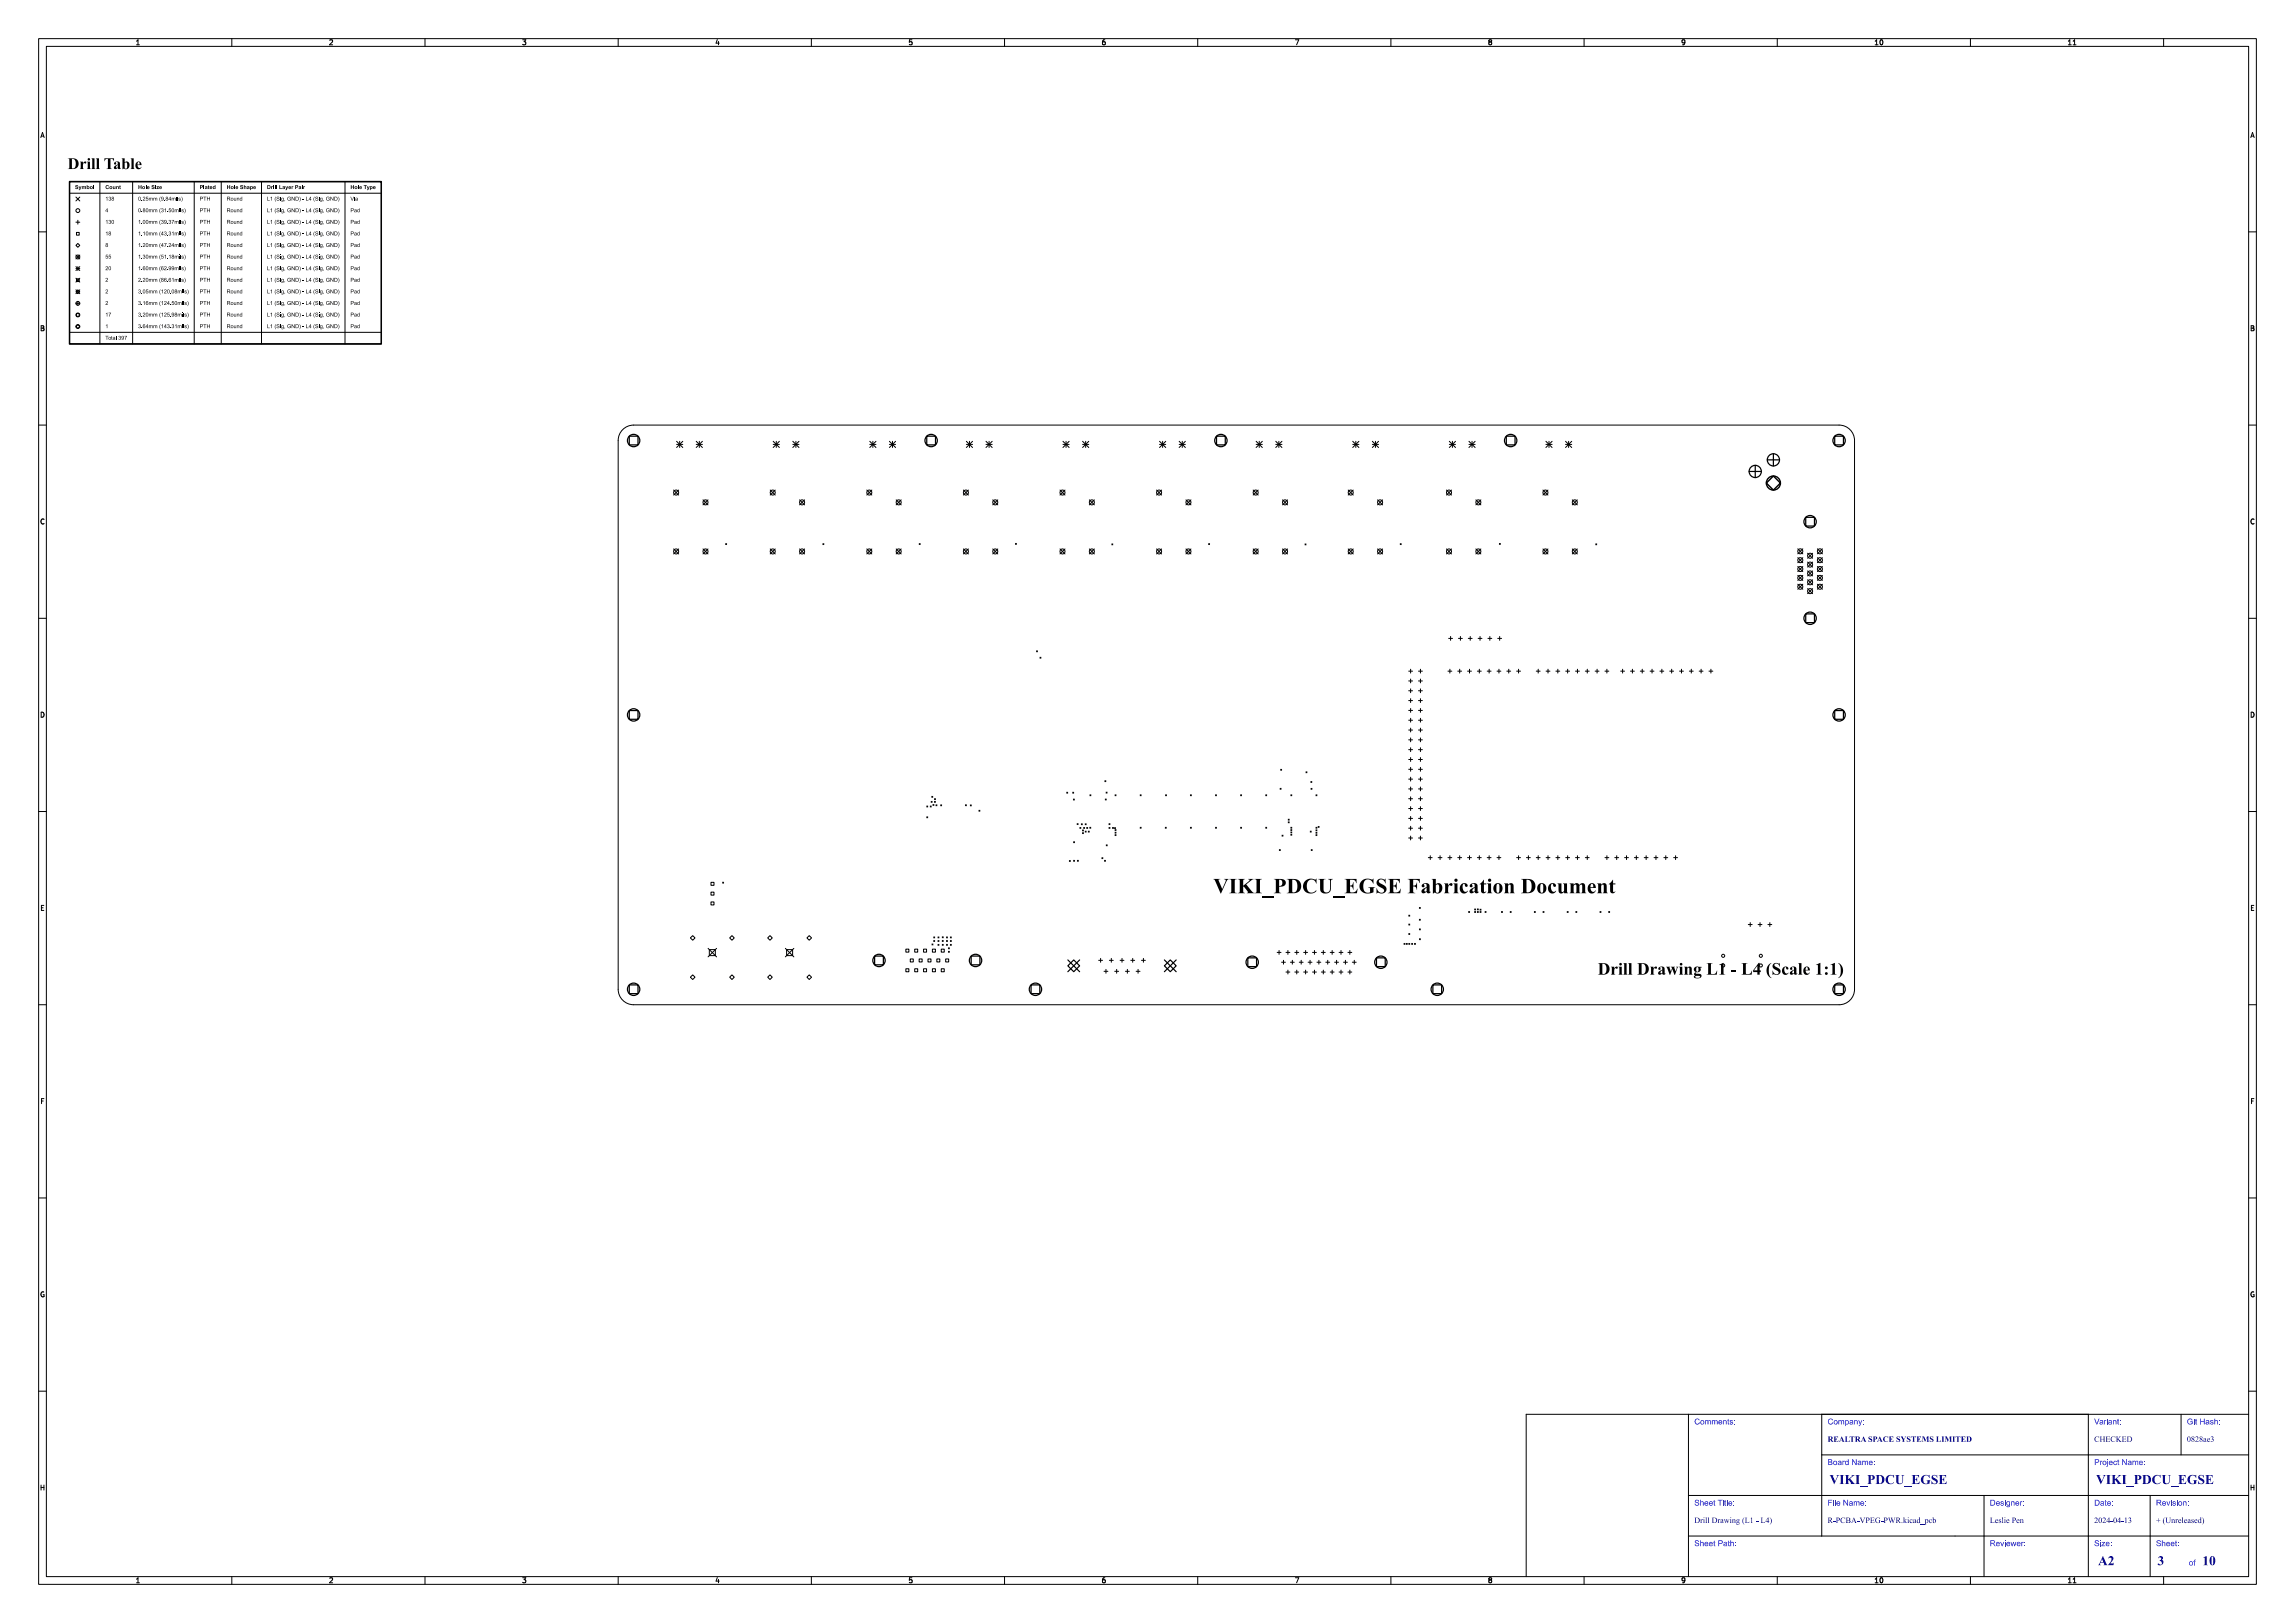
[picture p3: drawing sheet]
<svg xmlns="http://www.w3.org/2000/svg" width="594mm" height="420mm" viewBox="0 0 594 420" stroke-linecap="round" stroke-linejoin="round" font-family="sans-serif">
<defs><g id="words">
<text font-size="5.3" fill="#fff" x="314" y="231.5">VIKI_PDCU_EGSE Fabrication Document</text>
<text font-size="4.3" fill="#fff" x="402.6" y="252.5">Drill Drawing L1 - L4 (Scale 1:1)</text>
<g font-size="3.3" fill="#fff">
<text x="473.5" y="384.2">VIKI_PDCU_EGSE</text>
<text x="542.5" y="384.2">VIKI_PDCU_EGSE</text>
<text x="543" y="405.2">A2</text>
<text x="558.4" y="405.2">3</text>
<text x="570" y="405.2">10</text>
</g>
<g font-size="2" fill="#fff">
<text x="438.5" y="368.7">Comments:</text>
<text x="473" y="368.7">Company:</text>
<text x="542" y="368.7">Variant:</text>
<text x="566" y="368.7">Git Hash:</text>
<text x="473" y="373.2">REALTRA SPACE SYSTEMS LIMITED</text>
<text x="542" y="373.2">CHECKED</text>
<text x="566" y="373.2">0828ae3</text>
<text x="473" y="379.2">Board Name:</text>
<text x="542" y="379.2">Project Name:</text>
<text x="438.5" y="389.7">Sheet Title:</text>
<text x="473" y="389.7">File Name:</text>
<text x="515" y="389.7">Designer:</text>
<text x="542" y="389.7">Date:</text>
<text x="558" y="389.7">Revision:</text>
<text x="438.5" y="394.2">Drill Drawing (L1 - L4)</text>
<text x="473" y="394.2">R-PCBA-VPEG-PWR.kicad_pcb</text>
<text x="515" y="394.2">Leslie Pen</text>
<text x="542" y="394.2">2024-04-13</text>
<text x="558" y="394.2">+ (Unreleased)</text>
<text x="438.5" y="400.2">Sheet Path:</text>
<text x="515" y="400.2">Reviewer:</text>
<text x="542" y="400.2">Size:</text>
<text x="558" y="400.2">Sheet:</text>
<text x="566.5" y="405.2">of</text>
</g>
<g font-size="1.7" fill="#fff">
<text x="35" y="11.6">1</text>
<text x="85" y="11.6">2</text>
<text x="135" y="11.6">3</text>
<text x="185" y="11.6">4</text>
<text x="235" y="11.6">5</text>
<text x="285" y="11.6">6</text>
<text x="335" y="11.6">7</text>
<text x="385" y="11.6">8</text>
<text x="435" y="11.6">9</text>
<text x="485" y="11.6">10</text>
<text x="535" y="11.6">11</text>
<text x="10.5" y="35.6">A</text>
<text x="582.5" y="35.6">A</text>
<text x="10.5" y="85.6">B</text>
<text x="582.5" y="85.6">B</text>
<text x="10.5" y="135.6">C</text>
<text x="582.5" y="135.6">C</text>
<text x="10.5" y="185.6">D</text>
<text x="582.5" y="185.6">D</text>
<text x="10.5" y="235.6">E</text>
<text x="582.5" y="235.6">E</text>
<text x="10.5" y="285.6">F</text>
<text x="582.5" y="285.6">F</text>
<text x="10.5" y="335.6">G</text>
<text x="582.5" y="335.6">G</text>
<text x="10.5" y="385.6">H</text>
<text x="582.5" y="385.6">H</text>
<text x="35" y="409.6">1</text>
<text x="85" y="409.6">2</text>
<text x="135" y="409.6">3</text>
<text x="185" y="409.6">4</text>
<text x="235" y="409.6">5</text>
<text x="285" y="409.6">6</text>
<text x="335" y="409.6">7</text>
<text x="385" y="409.6">8</text>
<text x="435" y="409.6">9</text>
<text x="485" y="409.6">10</text>
<text x="535" y="409.6">11</text>
</g>
</g></defs>
<path d="M18 47h80.7v42h-80.7z" fill="none" stroke="#000" stroke-width=".4"/>
<g fill="none" stroke="#000" stroke-width=".26">
<path d="M10 10h574v400h-574zM12 12h570v396h-570zM35.3 11.6h.8M35.3 10.7l.4-.4v1.3M60 10v2M85.3 10.4l.5-.1 .3 .4-.8 .9h.8M110 10v2M135.3 10.3h.8l-.4 .5 .3 .1v.6h-.7M160 10v2M185.7 10.2l-.4 1h.9M186 10.7v.9M210 10v2"/>
<path d="M236 10.3h-.6l-.1 .6h.7v.6h-.7M260 10v2M286 10.3l-.6 .3-.1 .7 .3 .3 .4-.1v-.6l-.4-.1-.3 .2M310 10v2M335.3 10.3h.9l-.6 1.3M360 10v2M385.6 10.9l-.3 .2 .3 .5 .5-.3-.3-.4M385.6 10.9l-.3-.3 .3-.3 .5 .2-.3 .4M385.6 10.9h.2M410 10v2M436.1 10.9l-.3 .2-.3-.1-.1-.6 .4-.1 .3 .2-.1 .8-.5 .3M460 10v2"/>
<path d="M485.3 11.6h.8M485.3 10.7l.4-.4v1.3M486.8 10.4l.1-.1a.63 .63 0 0 1 .5 .7 .63 .63 0 0 1-.6 .5l-.2-.4zM510 10v2M535.3 11.6h.8M535.3 10.7l.4-.4v1.3M536.6 11.6h.7M536.6 10.7l.4-.4v1.3M560 10v2M10.6 35.6l.4-1.3 .4 1.3M10.7 35.2h.6M582.6 35.6l.4-1.3 .4 1.3"/>
<path d="M582.7 35.2h.6M10 60h2M18 47h80.7M18 50h80.7M19.6 57.5h1M19.6 51l1 1M20.1 57v1M20.6 51l-1 1M25.9 47v42M34.3 47v42M50.3 47v42M57.3 47v42"/>
<path d="M67.7 47v42M89.3 47v42M582 60h2M19.6 63.5l.5-.5 .5 .5-.5 .5zM19.6 78.5h1M19.6 75l1 1M19.6 72l1 1M19.6 69.5h1M19.6 69l1 1M19.6 66l1 1M19.8 72.1h.7v.8h-.7zM19.8 60.1h.7v.8h-.7z"/>
<path d="M20.1 75l.5 .5-.5 .5-.5-.5zM20.1 69v1M20.1 78v1M20.6 75l-1 1M20.6 72l-1 1M20.6 69l-1 1M20.6 66l-1 1M10.7 84.3h.4l.2 .2-.2 .4 .2 .1 .1 .3-.2 .3h-.5zM10.7 84.9h.4M18 89h80.7M18 86h80.7M19.8 81.1h.7v.8h-.7z"/>
<path d="M20.1 84l.5 .5-.5 .5-.5-.5zM582.7 84.3h.4l.2 .2-.2 .4 .2 .1 .1 .3-.2 .3h-.5zM582.7 84.9h.4M10 110h2M161.2 111.2a4 4 0 0 1 2.8-1.2h312a4 4 0 0 1 4 4v142a4 4 0 0 1-4 4h-312a4 4 0 0 1-4-4v-142a4 4 0 0 1 1.2-2.8zM175.1 115h1.6M175.1 114.2l1.6 1.6M175.9 114.2v1.6M176.7 114.2l-1.6 1.6M180.2 115h1.6M180.2 114.2l1.6 1.6M181 114.2v1.6"/>
<path d="M181.8 114.2l-1.6 1.6M200.1 115h1.6M200.1 114.2l1.6 1.6M200.9 114.2v1.6M201.7 114.2l-1.6 1.6M205.2 115h1.6M205.2 114.2l1.6 1.6M206 114.2v1.6M206.8 114.2l-1.6 1.6M225.1 115h1.6M225.1 114.2l1.6 1.6M225.9 114.2v1.6"/>
<path d="M226.7 114.2l-1.6 1.6M230.2 115h1.6M230.2 114.2l1.6 1.6M231 114.2v1.6M231.8 114.2l-1.6 1.6M250.1 115h1.6M250.1 114.2l1.6 1.6M250.9 114.2v1.6M251.7 114.2l-1.6 1.6M255.2 115h1.6M255.2 114.2l1.6 1.6M256 114.2v1.6"/>
<path d="M256.8 114.2l-1.6 1.6M275.1 115h1.6M275.1 114.2l1.6 1.6M275.9 114.2v1.6M276.7 114.2l-1.6 1.6M280.2 115h1.6M280.2 114.2l1.6 1.6M281 114.2v1.6M281.8 114.2l-1.6 1.6M300.1 115h1.6M300.1 114.2l1.6 1.6M300.9 114.2v1.6"/>
<path d="M301.7 114.2l-1.6 1.6M305.2 115h1.6M305.2 114.2l1.6 1.6M306 114.2v1.6M306.8 114.2l-1.6 1.6M325.1 115h1.6M325.1 114.2l1.6 1.6M325.9 114.2v1.6M326.7 114.2l-1.6 1.6M330.2 115h1.6M330.2 114.2l1.6 1.6M331 114.2v1.6"/>
<path d="M331.8 114.2l-1.6 1.6M350.1 115h1.6M350.1 114.2l1.6 1.6M350.9 114.2v1.6M351.7 114.2l-1.6 1.6M355.2 115h1.6M355.2 114.2l1.6 1.6M356 114.2v1.6M356.8 114.2l-1.6 1.6M375.1 115h1.6M375.1 114.2l1.6 1.6M375.9 114.2v1.6"/>
<path d="M376.7 114.2l-1.6 1.6M380.2 115h1.6M380.2 114.2l1.6 1.6M381 114.2v1.6M381.8 114.2l-1.6 1.6M400.1 115h1.6M400.1 114.2l1.6 1.6M400.9 114.2v1.6M401.7 114.2l-1.6 1.6M405.2 115h1.6M405.2 114.2l1.6 1.6M406 114.2v1.6"/>
<path d="M406.8 114.2l-1.6 1.6M582 110h2M11.4 134.4a.58 .58 0 0 0-.8 .5 .58 .58 0 0 0 .8 .6M174.3 126.8l1.4 1.3M175.7 126.8l-1.4 1.3M182 129.3l1.3 1.4M183.3 129.3l-1.3 1.4M199.3 126.8l1.4 1.3M200.7 126.8l-1.4 1.3M206.9 129.3l1.4 1.4M208.3 129.3l-1.4 1.4M224.4 126.8l1.2 1.3"/>
<path d="M225.6 126.8l-1.2 1.3M231.9 129.3l1.3 1.4M233.2 129.3l-1.3 1.4M249.4 126.8l1.3 1.3M250.7 126.8l-1.3 1.3M257 129.3l1.2 1.4M258.2 129.3l-1.2 1.4M274.3 126.8l1.4 1.3M275.7 126.8l-1.4 1.3M281.9 129.3l1.4 1.4M283.3 129.3l-1.4 1.4M299.3 126.8l1.3 1.3"/>
<path d="M300.6 126.8l-1.3 1.3M306.9 129.3l1.4 1.4M308.3 129.3l-1.4 1.4M324.4 126.8l1.2 1.3M325.6 126.8l-1.2 1.3M332 129.3l1.2 1.4M333.2 129.3l-1.2 1.4M348.9 126.8l1.4 1.3M350.3 126.8l-1.4 1.3M356.5 129.3l1.4 1.4M357.9 129.3l-1.4 1.4M374.4 126.8l1.3 1.3"/>
<path d="M375.7 126.8l-1.3 1.3M382 129.3l1.3 1.4M383.3 129.3l-1.3 1.4M399.4 126.8l1.2 1.3M400.6 126.8l-1.2 1.3M406.9 129.3l1.3 1.4M408.2 129.3l-1.3 1.4M583.4 134.4a.58 .58 0 0 0-.8 .5 .58 .58 0 0 0 .8 .6M10 160h2M174.3 142l1.4 1.4M175.7 142l-1.4 1.4M182 142l1.3 1.4"/>
<path d="M183.3 142l-1.3 1.4M187.8 140.7l.3 .2M188.1 140.7l-.3 .2M199.3 142l1.4 1.4M200.7 142l-1.4 1.4M206.9 142l1.4 1.4M208.3 142l-1.4 1.4M213 140.7l.2 .2M213.2 140.7l-.2 .2M224.4 142l1.2 1.4M225.6 142l-1.2 1.4M231.9 142l1.3 1.4"/>
<path d="M233.2 142l-1.3 1.4M237.9 140.7l.3 .2M238.2 140.7l-.3 .2M249.4 142l1.3 1.4M250.7 142l-1.3 1.4M257 142l1.2 1.4M258.2 142l-1.2 1.4M262.8 140.6l.3 .3M263.1 140.6l-.3 .3M274.3 142l1.4 1.4M275.7 142l-1.4 1.4M281.9 142l1.4 1.4"/>
<path d="M283.3 142l-1.4 1.4M287.8 140.7l.2 .3M288 140.7l-.2 .3M299.3 142l1.3 1.4M300.6 142l-1.3 1.4M306.9 142l1.4 1.4M308.3 142l-1.4 1.4M312.8 140.7l.3 .2M313.1 140.7l-.3 .2M324.4 142l1.2 1.4M325.6 142l-1.2 1.4M332 142l1.2 1.4"/>
<path d="M333.2 142l-1.2 1.4M337.8 140.8l.2 .2M338 140.8l-.2 .2M348.9 142l1.4 1.4M350.3 142l-1.4 1.4M356.5 142l1.4 1.4M357.9 142l-1.4 1.4M362.4 140.7l.3 .2M362.7 140.7l-.3 .2M374.4 142l1.3 1.4M375.7 142l-1.3 1.4M382 142l1.3 1.4"/>
<path d="M383.3 142l-1.3 1.4M388.1 140.6l.2 .3M388.3 140.6l-.2 .3M399.4 142l1.2 1.4M400.6 142l-1.2 1.4M406.9 142l1.3 1.4M408.2 142l-1.3 1.4M413 140.7l.3 .3M413.3 140.7l-.3 .3M465.3 151.2l1.3 1.3M465.3 148.9l1.3 1.3M465.3 146.6l1.3 1.3"/>
<path d="M465.3 144.3l1.3 1.3M465.3 142l1.3 1.3M466.6 151.2l-1.3 1.3M466.6 148.9l-1.3 1.3M466.6 146.6l-1.3 1.3M466.6 144.3l-1.3 1.3M466.6 142l-1.3 1.3M467.8 152.3l1.4 1.3M467.8 150l1.4 1.3M467.8 147.7l1.4 1.3M467.8 145.5l1.4 1.2M467.8 143.2l1.4 1.3"/>
<path d="M469.2 152.3l-1.4 1.3M469.2 150l-1.4 1.3M469.2 147.7l-1.4 1.3M469.2 145.5l-1.4 1.2M469.2 143.2l-1.4 1.3M470.4 151.2l1.3 1.3M470.4 148.9l1.3 1.3M470.4 146.6l1.3 1.3M470.4 144.3l1.3 1.3M470.4 142l1.3 1.3M471.7 151.2l-1.3 1.3M471.7 148.9l-1.3 1.3"/>
<path d="M471.7 146.6l-1.3 1.3M471.7 144.3l-1.3 1.3M471.7 142l-1.3 1.3M582 160h2M268.3 168.4l.2 .3M268.5 168.4l-.2 .3M269.2 170.1l.2 .2M269.4 170.1l-.2 .2M364.6 173.7h1M364.6 178.8h1M364.6 176.2h1M365.1 173.2v1"/>
<path d="M365.1 175.7v1M365.1 178.3v1M367.1 173.7h1M367.1 178.8h1M367.1 176.2h1M367.6 173.2v1M367.6 175.7v1M367.6 178.3v1M374.8 173.7h1M375 165.2h.9M375.3 173.2v1M375.5 164.7v1"/>
<path d="M377.3 173.7h1M377.5 165.2h1M377.8 173.2v1M378 164.7v1M379.8 173.7h1M380 165.2h1M380.3 173.2v1M380.5 164.7v1M382.4 173.7h1M382.6 165.2h1M382.9 173.2v1M383.1 164.7v1"/>
<path d="M384.9 173.7h1M385.1 165.2h1M385.4 173.2v1M385.6 164.7v1M387.5 173.7h1M387.7 165.2h.9M388 173.2v1M388.2 164.7v1M390 173.7h1M390.5 173.2v1M392.5 173.7h1M393 173.2v1"/>
<path d="M397.6 173.7h1M398.1 173.2v1M400.2 173.7h1M400.7 173.2v1M402.7 173.7h1M403.2 173.2v1M405.2 173.7h1M405.7 173.2v1M407.8 173.7h1M408.3 173.2v1M410.3 173.7h1M410.8 173.2v1"/>
<path d="M412.9 173.7h1M413.4 173.2v1M415.4 173.7h1M415.9 173.2v1M419.5 173.7h1M420 173.2v1M422 173.7h1M422.5 173.2v1M424.5 173.7h1M425 173.2v1M427.1 173.7h1M427.6 173.2v1"/>
<path d="M429.6 173.7h1M430.1 173.2v1M432.2 173.7h1M432.7 173.2v1M434.7 173.7h1M435.2 173.2v1M437.2 173.7h1M437.7 173.2v1M439.8 173.7h1M440.3 173.2v1M442.3 173.7h1M442.8 173.2v1"/>
<path d="M10.7 184.3a.66 .66 0 0 1 .7 .6 .66 .66 0 0 1-.7 .7zM331.5 199.1l.2 .2M331.7 199.1l-.2 .2M338 199.7l.3 .3M338.3 199.7l-.3 .3M364.6 199.1h1M364.6 196.5h1M364.6 194h1M364.6 191.5h1M364.6 188.9h1M364.6 186.4h1M364.6 183.8h1"/>
<path d="M364.6 181.3h1M365.1 180.8v1M365.1 183.3v1M365.1 185.9v1M365.1 188.4v1M365.1 191v1M365.1 193.5v1M365.1 196v1M365.1 198.6v1M367.1 199.1h1M367.1 196.5h1M367.1 194h1"/>
<path d="M367.1 191.5h1M367.1 188.9h1M367.1 186.4h1M367.1 183.8h1M367.1 181.3h1M367.6 180.8v1M367.6 183.3v1M367.6 185.9v1M367.6 188.4v1M367.6 191v1M367.6 193.5v1M367.6 196v1"/>
<path d="M367.6 198.6v1M582.7 184.3a.66 .66 0 0 1 .7 .6 .66 .66 0 0 1-.7 .7zM10 210h2M239.9 211.4l.2 .2M239.9 208.6l.2 .2M240.1 211.4l-.2 .2M240.1 208.6l-.2 .2M240.8 208.6l.2 .2M241 207.4l.3 .2M241 208.6l-.2 .2M241.2 206.1l.2 .2M241.3 207.4l-.3 .2"/>
<path d="M241.4 206.1l-.2 .2M241.5 208.2l.2 .2M241.7 208.2l-.2 .2M241.9 207.4l.2 .2M241.9 206.7l.2 .2M242.1 207.4l-.2 .2M242.1 206.7l-.2 .2M242.3 208.3l.2 .2M242.5 208.3l-.2 .2M243.5 208.3l.2 .2M243.7 208.3l-.2 .2M249.9 208.3l.2 .2"/>
<path d="M250.1 208.3l-.2 .2M251.1 208.3l.3 .2M251.4 208.3l-.3 .2M253.4 209.7l.2 .2M253.6 209.7l-.2 .2M276.1 205l.3 .3M276.4 205l-.3 .3M277.6 205l.3 .3M277.8 206.8l.3 .2M277.9 217.8l.2 .3M277.9 205l-.3 .3M278.1 206.8l-.3 .2"/>
<path d="M278.1 217.8l-.2 .3M278.8 213.1l.2 .3M279 213.1l-.2 .3M279.5 214.1l.3 .3M279.8 214.1l-.3 .3M279.9 213.2l.2 .2M280.1 213.2l-.2 .2M280.2 215.5l.2 .2M280.2 214.8l.2 .2M280.4 215.5l-.2 .2M280.4 214.8l-.2 .2M280.5 214.1l.2 .3"/>
<path d="M280.7 214.1l-.2 .3M280.9 213.2l.2 .2M280.9 215.1l.2 .2M281.1 215.1l-.2 .2M281.1 213.2l-.2 .2M281.3 214.1l.2 .3M281.5 214.1l-.2 .3M281.7 215.1l.2 .2M281.9 215.1l-.2 .2M282.1 214.1l.2 .2M282.1 205.7l.3 .2M282.3 214.1l-.2 .2"/>
<path d="M282.4 205.7l-.3 .2M286 202l.2 .3M286.1 206.8l.2 .2M286.2 202l-.2 .3M286.3 205l.2 .2M286.3 218.6l.3 .3M286.3 206.8l-.2 .2M286.5 205l-.2 .2M286.6 218.6l-.3 .3M287 213.1l.3 .3M287 214.1l.3 .3M287.3 214.1l-.3 .3"/>
<path d="M287.3 213.1l-.3 .3M287.9 214.1l.3 .3M288.2 214.1l-.3 .3M288.5 214.2l.2 .2M288.6 216l.3 .2M288.6 215.3l.3 .3M288.6 214.7l.3 .2M288.6 205.7l.3 .2M288.7 214.2l-.2 .2M288.9 216l-.3 .2M288.9 215.3l-.3 .3M288.9 214.7l-.3 .2"/>
<path d="M288.9 205.7l-.3 .2M295.1 214.1l.3 .2M295.1 205.7l.3 .2M295.4 214.1l-.3 .2M295.4 205.7l-.3 .2M301.6 214.1l.3 .2M301.7 205.7l.2 .2M301.9 214.1l-.3 .2M301.9 205.7l-.2 .2M308.1 214.1l.3 .2M308.1 205.7l.3 .2M308.4 214.1l-.3 .2"/>
<path d="M308.4 205.7l-.3 .2M314.6 214.1l.3 .2M314.6 205.7l.3 .2M314.9 214.1l-.3 .2M314.9 205.7l-.3 .2M321.1 214.1l.3 .2M321.1 205.7l.3 .2M321.4 214.1l-.3 .2M321.4 205.7l-.3 .2M327.6 205.7l.3 .2M327.6 214.1l.3 .2M327.9 214.1l-.3 .2"/>
<path d="M327.9 205.7l-.3 .2M331.1 219.9l.3 .2M331.3 204l.3 .2M331.4 219.9l-.3 .2M331.6 204l-.3 .2M331.8 216.1l.3 .3M332.1 216.1l-.3 .3M333.4 212.7l.3 .2M333.4 212l.3 .2M333.7 212.7l-.3 .2M333.7 212l-.3 .2M334.1 215.9l.3 .2"/>
<path d="M334.1 215.3l.3 .2M334.1 214.7l.3 .2M334.1 214.1l.3 .2M334.1 205.7l.3 .2M334.4 215.9l-.3 .2M334.4 215.3l-.3 .2M334.4 214.7l-.3 .2M334.4 214.1l-.3 .2M334.4 205.7l-.3 .2M339.1 215.1l.3 .2M339.3 202.2l.2 .3M339.3 204l.3 .3"/>
<path d="M339.4 219.9l.2 .2M339.4 215.1l-.3 .2M339.5 202.2l-.2 .3M339.6 204l-.3 .3M339.6 219.9l-.2 .2M340.6 216l.3 .2M340.6 215.4l.3 .2M340.6 214.7l.3 .3M340.6 214.1l.3 .2M340.6 205.7l.3 .2M340.9 216l-.3 .2M340.9 215.4l-.3 .2"/>
<path d="M340.9 214.7l-.3 .3M340.9 214.1l-.3 .2M340.9 205.7l-.3 .2M341.2 213.9l.2 .2M341.4 213.9l-.2 .2M364.6 216.9h1M364.6 214.3h1M364.6 211.8h1M364.6 209.2h1M364.6 206.7h1M364.6 204.2h1M364.6 201.6h1"/>
<path d="M365.1 201.1v1M365.1 203.7v1M365.1 206.2v1M365.1 208.7v1M365.1 211.3v1M365.1 213.8v1M365.1 216.4v1M367.1 216.9h1M367.1 214.3h1M367.1 211.8h1M367.1 209.2h1M367.1 206.7h1"/>
<path d="M367.1 204.2h1M367.1 201.6h1M367.6 201.1v1M367.6 203.7v1M367.6 206.2v1M367.6 208.7v1M367.6 211.3v1M367.6 213.8v1M367.6 216.4v1M582 210h2M10.7 234.9h.5M11.3 234.3h-.6v1.3h.6"/>
<path d="M184 233.4h.8v.8h-.8zM184 230.9h.8v.7h-.8zM184 228.3h.8v.8h-.8zM187 228.3l.3 .2M187.3 228.3l-.3 .2M276.8 222.7l.2 .2M277 222.7l-.2 .2M277.9 222.6l.2 .3M278.1 222.6l-.2 .3M278.9 222.6l.2 .3M279.1 222.6l-.2 .3M285.2 221.9l.2 .3"/>
<path d="M285.4 221.9l-.2 .3M285.9 222.6l.2 .3M286.1 222.6l-.2 .3M364.6 236.8l.3 .3M364.6 239.1l.3 .3M364.9 239.1l-.3 .3M364.9 236.8l-.3 .3M367.4 234.8l.2 .3M367.4 237.9l.2 .2M367.6 237.9l-.2 .2M367.6 234.8l-.2 .3M369.7 221.9h1"/>
<path d="M370.2 221.4v1M372.2 221.9h1M372.7 221.4v1M374.8 221.9h1M375.3 221.4v1M377.3 221.9h1M377.8 221.4v1M379.8 221.9h1M380.1 235.9l.3 .2M380.3 221.4v1M380.4 235.9l-.3 .2M381.7 235.9l.2 .2"/>
<path d="M381.7 235.2l.2 .3M381.9 235.9l-.2 .2M381.9 235.2l-.2 .3M382.4 235.9l.2 .2M382.4 235.2l.2 .3M382.4 221.9h1M382.6 235.2l-.2 .3M382.6 235.9l-.2 .2M382.9 221.4v1M383.1 235.3l.2 .2M383.1 235.9l.2 .2M383.3 235.9l-.2 .2"/>
<path d="M383.3 235.3l-.2 .2M384.4 235.9l.2 .2M384.6 235.9l-.2 .2M384.9 221.9h1M385.4 221.4v1M387.5 221.9h1M388 221.4v1M388.6 235.9l.3 .2M388.9 235.9l-.3 .2M390.9 235.9l.2 .2M391.1 235.9l-.2 .2M392.5 221.9h1"/>
<path d="M393 221.4v1M395.1 221.9h1M395.6 221.4v1M397.1 235.9l.3 .2M397.4 235.9l-.3 .2M397.6 221.9h1M398.1 221.4v1M399.4 235.9l.2 .2M399.6 235.9l-.2 .2M400.2 221.9h1M400.7 221.4v1M402.7 221.9h1"/>
<path d="M403.2 221.4v1M405.2 221.9h1M405.6 235.9l.3 .2M405.7 221.4v1M405.9 235.9l-.3 .2M407.8 221.9h1M407.9 235.9l.2 .2M408.1 235.9l-.2 .2M408.3 221.4v1M410.3 221.9h1M410.8 221.4v1M414.1 235.9l.3 .2"/>
<path d="M414.4 235.9l-.3 .2M415.4 221.9h1M415.9 221.4v1M416.4 235.9l.2 .2M416.6 235.9l-.2 .2M417.9 221.9h1M418.4 221.4v1M420.5 221.9h1M421 221.4v1M423 221.9h1M423.5 221.4v1M425.6 221.9h1"/>
<path d="M426.1 221.4v1M428.1 221.9h1M428.6 221.4v1M430.6 221.9h1M431.1 221.4v1M433.2 221.9h1M433.7 221.4v1M452.5 239.2h1M453 238.8v.9M455 239.2h1M455.5 238.8v.9M457.6 239.2h1"/>
<path d="M458.1 238.8v.9M582.7 234.9h.5M583.3 234.3h-.6v1.3h.6M178.7 252.9l.6-.6 .6 .6-.6 .6zM178.7 242.7l.6-.6 .6 .6-.6 .6zM183.3 245.4l2.2 2.2M183.6 245.7h1.5v1.6h-1.5zM185.5 245.4l-2.2 2.2M188.9 252.9l.5-.6 .6 .6-.6 .6zM188.9 242.7l.5-.6 .6 .6-.6 .6zM198.7 252.9l.6-.6 .6 .6-.6 .6zM198.7 242.7l.6-.6 .6 .6-.6 .6z"/>
<path d="M203.3 245.4l2.2 2.2M203.6 245.7h1.5v1.6h-1.5zM205.5 245.4l-2.2 2.2M208.9 252.9l.5-.6 .7 .6-.7 .6zM208.9 242.7l.5-.6 .7 .6-.7 .6zM234.5 250.7h.7v.8h-.7zM234.5 245.6h.7v.8h-.7zM235.6 248.2h.8v.7h-.8zM236.7 250.7h.8v.8h-.8zM236.7 245.6h.8v.8h-.8zM237.9 248.2h.8v.7h-.8zM239 250.7h.8v.8h-.8z"/>
<path d="M239 245.6h.8v.8h-.8zM240.2 248.2h.8v.7h-.8zM241.2 244.3l.3 .2M241.3 250.7h.8v.8h-.8zM241.3 245.6h.8v.8h-.8zM241.5 244.3l-.3 .2M241.7 243.4l.2 .2M241.7 242.5l.2 .2M241.9 243.4l-.2 .2M241.9 242.5l-.2 .2M242.5 248.2h.8v.7h-.8zM242.8 244.4l.2 .2"/>
<path d="M242.8 243.4l.2 .2M242.8 242.5l.2 .2M243 244.4l-.2 .2M243 243.4l-.2 .2M243 242.5l-.2 .2M243.6 250.7h.8v.8h-.8zM243.6 245.6h.8v.8h-.8zM243.9 243.4l.2 .2M243.9 244.4l.2 .2M243.9 242.4l.2 .3M244.1 243.4l-.2 .2M244.1 244.4l-.2 .2"/>
<path d="M244.1 242.4l-.2 .3M244.8 248.2h.7v.7h-.7zM245 244.4l.2 .2M245 243.4l.2 .2M245 242.5l.2 .2M245.2 244.4l-.2 .2M245.2 243.4l-.2 .2M245.2 242.5l-.2 .2M245.5 246.2l.2 .2M245.5 245.3l.2 .2M245.7 246.2l-.2 .2M245.7 245.3l-.2 .2"/>
<path d="M246 244.4l.2 .2M246 243.4l.2 .2M246 242.5l.2 .2M246.2 244.4l-.2 .2M246.2 243.4l-.2 .2M246.2 242.5l-.2 .2M284.4 248.5h1M284.9 248v1M285.8 251.3h1M286.3 250.8v1.1M287.1 248.5h1M287.6 248v1"/>
<path d="M288.5 251.3h1M289 250.8v1.1M289.9 248.5h1M290.4 248v1M291.3 251.3h1M291.8 250.8v1.1M292.7 248.5h1M293.2 248v1M294.1 251.3h1M294.6 250.8v1.1M295.4 248.5h1M295.9 248v1"/>
<path d="M330.6 246.5h1M331.1 246v1M331.7 249h1M332.2 248.5v1M332.8 251.5h1M332.8 246.5h1M333.3 246v1M333.3 251v1M334 249h1M334.5 248.5v1M335.1 251.5h1M335.1 246.5h1"/>
<path d="M335.6 246v1M335.6 251v1M336.3 249h1M336.8 248.5v1M337.4 251.5h1M337.4 246.5h1M337.9 246v1M337.9 251v1M338.6 249h1M339.1 248.5v1M339.7 251.5h1M339.7 246.5h1"/>
<path d="M340.2 246v1M340.2 251v1M340.9 249h1M341.4 248.5v1M342 251.5h1M342 246.5h1M342.5 246v1M342.5 251v1M343.1 249h1M343.6 248.5v1M344.3 251.5h1M344.3 246.5h1"/>
<path d="M344.8 246v1M344.8 251v1M345.4 249h1M345.9 248.5v1M346.6 251.5h1M346.6 246.5h1M347.1 246v1M347.1 251v1M347.7 249h1M348.2 248.5v1M348.9 251.5h1M348.9 246.5h1"/>
<path d="M349.4 246v1M349.4 251v1M350 249h1M350.5 248.5v1M363.4 244.1l.2 .3M363.6 244.1l-.2 .3M364 244.1l.2 .3M364.2 244.1l-.2 .3M364.6 244.1l.3 .3M364.6 241.6l.3 .2M364.9 244.1l-.3 .3M364.9 241.6l-.3 .2"/>
<path d="M365.4 244.1l.2 .3M365.6 244.1l-.2 .3M366.1 244.1l.3 .3M366.4 244.1l-.3 .3M367.4 240.4l.2 .2M367.4 242.9l.2 .3M367.6 240.4l-.2 .2M367.6 242.9l-.2 .3M10 260h2M582 260h2M10.8 284.9h.4M11.4 284.3h-.6v1.3"/>
<path d="M582.8 284.9h.4M583.4 284.3h-.6v1.3M10 310h2M582 310h2M11.3 334.4a.59 .59 0 0 0-.7 .6 .59 .59 0 0 0 .8 .5v-.5h-.2M583.3 334.4a.59 .59 0 0 0-.7 .6 .59 .59 0 0 0 .8 .5v-.5h-.2M10 360h2M582 360h2M10.6 384.3v1.3M10.6 384.9h.8M11.4 384.3v1.3M582.6 384.9h.8"/>
<path d="M582.6 384.3v1.3M583.4 384.3v1.3M35.3 408.7l.4-.4v1.3M35.3 409.6h.8M60 408v2M85.3 408.4l.5-.1 .3 .4-.8 .9h.8M110 408v2M135.3 408.3h.8l-.4 .5 .3 .1v.6h-.7M160 408v2M185.7 408.2l-.4 .9h.9M186 408.7v.9M210 408v2"/>
<path d="M236 408.3h-.6l-.1 .6 .7-.1v.7h-.7M260 408v2M286 408.3l-.6 .3-.1 .7 .3 .3 .4-.1v-.7h-.4l-.3 .2M310 408v2M335.3 408.3h.9l-.6 1.3M360 408v2M385.6 408.8l-.3-.2 .3-.3 .5 .2-.3 .3M385.6 408.8l-.3 .3 .3 .5 .5-.3-.3-.5M385.6 408.8h.2M410 408v2M436.1 408.8l-.3 .3-.3-.1-.1-.6 .4-.1 .3 .2-.1 .8-.5 .3M460 408v2"/>
<path d="M485.3 408.7l.4-.4v1.3M485.3 409.6h.8M486.8 408.3h.1a.63 .63 0 0 1 .5 .7 .63 .63 0 0 1-.6 .5l-.2-.4zM510 408v2M535.3 408.7l.4-.4v1.3M535.3 409.6h.8M536.6 408.7l.4-.4v1.3M536.6 409.6h.7M560 408v2"/>
<circle cx="20.1" cy="54.5" r=".5"/>
<circle cx="20.1" cy="78.5" r=".5"/>
<circle cx="20.1" cy="66.5" r=".5"/>
<circle cx="20.1" cy="84.5" r=".5"/>
<circle cx="20.1" cy="81.5" r=".5"/>
<circle cx="175" cy="127.5" r=".65"/>
<circle cx="182.6" cy="130" r=".65"/>
<circle cx="200" cy="127.5" r=".65"/>
<circle cx="207.6" cy="130" r=".65"/>
<circle cx="225" cy="127.5" r=".65"/>
<circle cx="232.6" cy="130" r=".65"/>
<circle cx="250" cy="127.5" r=".65"/>
<circle cx="257.6" cy="130" r=".65"/>
<circle cx="275" cy="127.5" r=".65"/>
<circle cx="282.6" cy="130" r=".65"/>
<circle cx="300" cy="127.5" r=".65"/>
<circle cx="307.6" cy="130" r=".65"/>
<circle cx="325" cy="127.5" r=".65"/>
<circle cx="332.6" cy="130" r=".65"/>
<circle cx="349.6" cy="127.5" r=".65"/>
<circle cx="357.2" cy="130" r=".65"/>
<circle cx="375" cy="127.5" r=".65"/>
<circle cx="382.6" cy="130" r=".65"/>
<circle cx="400" cy="127.5" r=".65"/>
<circle cx="407.6" cy="130" r=".65"/>
<circle cx="175" cy="142.7" r=".65"/>
<circle cx="182.6" cy="142.7" r=".65"/>
<circle cx="200" cy="142.7" r=".65"/>
<circle cx="207.6" cy="142.7" r=".65"/>
<circle cx="225" cy="142.7" r=".65"/>
<circle cx="232.6" cy="142.7" r=".65"/>
<circle cx="250" cy="142.7" r=".65"/>
<circle cx="257.6" cy="142.7" r=".65"/>
<circle cx="275" cy="142.7" r=".65"/>
<circle cx="282.6" cy="142.7" r=".65"/>
<circle cx="300" cy="142.7" r=".65"/>
<circle cx="307.6" cy="142.7" r=".65"/>
<circle cx="325" cy="142.7" r=".65"/>
<circle cx="332.6" cy="142.7" r=".65"/>
<circle cx="349.6" cy="142.7" r=".65"/>
<circle cx="357.2" cy="142.7" r=".65"/>
<circle cx="375" cy="142.7" r=".65"/>
<circle cx="382.6" cy="142.7" r=".65"/>
<circle cx="400" cy="142.7" r=".65"/>
<circle cx="407.6" cy="142.7" r=".65"/>
<circle cx="466" cy="145" r=".65"/>
<circle cx="466" cy="142.7" r=".65"/>
<circle cx="466" cy="151.8" r=".65"/>
<circle cx="466" cy="147.2" r=".65"/>
<circle cx="466" cy="149.5" r=".65"/>
<circle cx="468.5" cy="150.7" r=".65"/>
<circle cx="468.5" cy="148.4" r=".65"/>
<circle cx="468.5" cy="153" r=".65"/>
<circle cx="468.5" cy="143.8" r=".65"/>
<circle cx="468.5" cy="146.1" r=".65"/>
<circle cx="471" cy="145" r=".65"/>
<circle cx="471" cy="142.7" r=".65"/>
<circle cx="471" cy="151.8" r=".65"/>
<circle cx="471" cy="147.2" r=".65"/>
<circle cx="471" cy="149.5" r=".65"/>
<circle cx="446" cy="249.8" r=".4"/>
<circle cx="446" cy="247.3" r=".4"/>
<circle cx="455.7" cy="249.8" r=".4"/>
<circle cx="455.8" cy="247.3" r=".4"/>
</g>
<g fill="#000">
<path d="M17.6 41h1.2a1.4 1.4 0 0 1 1.6 1.4 1.4 1.4 0 0 1-1.6 1.3h-1.2l.3-.1v-.3h.7l.1 .3a.85 .85 0 0 0 .9-1.2 .97 .97 0 0 0-1-1.3v2.2h-.7v-2.1z" fill-rule="evenodd"/>
<path d="M19.6 48l.3-.1 .3 .2-.2 .1-.3-.1 .1 .2a.39 .39 0 0 1 .4 .3 .39 .39 0 0 1-.4 .4 .39 .39 0 0 1-.3-.4l.6 .1-.6-.4z" fill-rule="evenodd"/>
<path d="M20.3 48.2h.2l.2 .5 .2-.5h.2l-.5 1h-.2l.2-.3z" fill-rule="evenodd"/>
<path d="M21.2 48.2h1l.1 .7h-.2l-.1-.6-.2 .6h-.2l-.1-.6-.1 .6h-.2z" fill-rule="evenodd"/>
<path d="M20.7 41.8h.8v.5a.46 .46 0 0 1 .3-.5 .46 .46 0 0 1 .5 .2 .33 .33 0 0 1-.2 .3 .33 .33 0 0 1-.4-.1l-.2 .4v.7l.2 .4h-1l.2-.4v-1.2z" fill-rule="evenodd"/>
<path d="M22.4 47.9h.2v.4a.33 .33 0 0 1 .5 0 .33 .33 0 0 1 0 .5 .33 .33 0 0 1-.5 0l-.2 .1v-.4l.3 .2a.2 .2 0 0 0 .3-.2 .2 .2 0 0 0-.3-.1l-.3 .1z" fill-rule="evenodd"/>
<path d="M22.5 41.8h.8v1.7l.2 .2h-1l.2-.4v-1.3z" fill-rule="evenodd"/>
<path d="M23.4 48.3a.38 .38 0 0 1 .6 .1 .38 .38 0 0 1-.3 .5 .38 .38 0 0 1-.4-.3h.2a.2 .2 0 0 0 .2 .1 .2 .2 0 0 0 .1-.3 .2 .2 0 0 0-.3 0l-.2 .2z" fill-rule="evenodd"/>
<path d="M24.2 47.9h.2v1h-.2z" fill-rule="evenodd"/>
<path d="M23.6 41h.9v2.5l.2 .2h-1.1l.3-.4v-2.1z" fill-rule="evenodd"/>
<path d="M24.8 41h.8v2.5l.3 .2h-1.1l.2-.4v-2.1z" fill-rule="evenodd"/>
<path d="M27.4 57.2l.4-.3v1l-.1-.8z" fill-rule="evenodd"/>
<path d="M27.4 51.2l.4-.3v1l-.1-.8z" fill-rule="evenodd"/>
<path d="M27.7 53.9l.3 .7-.2 .3-.1-.2h-.4l.4-.1v-.5l-.4 .5z" fill-rule="evenodd"/>
<path d="M27.4 48l.6-.1 .2 .3h-.2a.26 .26 0 0 0-.4 0 .26 .26 0 0 0 0 .4 .26 .26 0 0 0 .4-.1l.2 .1a.49 .49 0 0 1-.8 .2 .49 .49 0 0 1 0-.8z" fill-rule="evenodd"/>
<path d="M28.2 57a.27 .27 0 0 1 .4 0 .27 .27 0 0 1 0 .4 .27 .27 0 0 1 .2 .3 .27 .27 0 0 1-.3 .2 .27 .27 0 0 1-.3-.3 .2 .2 0 0 0 .3 .2 .2 .2 0 0 0 .1-.2 .2 .2 0 0 0-.3-.2 .21 .21 0 0 0 .3-.2 .21 .21 0 0 0-.2-.2l-.3 .2z" fill-rule="evenodd"/>
<path d="M28.2 51a.27 .27 0 0 1 .4 0 .27 .27 0 0 1 0 .4 .27 .27 0 0 1 .2 .3 .27 .27 0 0 1-.3 .2 .27 .27 0 0 1-.3-.3 .2 .2 0 0 0 .2 .2 .2 .2 0 0 0 .2-.2 .2 .2 0 0 0-.3-.2 .21 .21 0 0 0 .3-.2 .21 .21 0 0 0-.2-.2l-.3 .2z" fill-rule="evenodd"/>
<path d="M28.2 60a.27 .27 0 0 1 .4 0 .27 .27 0 0 1 0 .4 .27 .27 0 0 1 .2 .3 .27 .27 0 0 1-.3 .2 .27 .27 0 0 1-.3-.3 .21 .21 0 0 0 .3 .2 .21 .21 0 0 0 .1-.3 .21 .21 0 0 0-.4 .1h-.1l.2-.2-.2-.2a.21 .21 0 0 0 .3 .1 .21 .21 0 0 0 .1-.3l-.4 .2z" fill-rule="evenodd"/>
<path d="M28.4 48.3a.38 .38 0 0 1 .6 .1 .38 .38 0 0 1-.2 .5 .38 .38 0 0 1-.5-.3h.2a.2 .2 0 0 0 .3 .1 .2 .2 0 0 0 .1-.3 .2 .2 0 0 0-.3 0l-.3 .2z" fill-rule="evenodd"/>
<path d="M29 57a.43 .43 0 0 1 .5 .4 .43 .43 0 0 1-.5 .4v-.4a.25 .25 0 0 0 0 .4 .25 .25 0 0 0 .4 0 .25 .25 0 0 0 0-.4 .25 .25 0 0 0 0-.3 .25 .25 0 0 0-.4 0 .25 .25 0 0 0 0 .3z" fill-rule="evenodd"/>
<path d="M29 51a.27 .27 0 0 1 .4 0 .27 .27 0 0 1-.1 .4 .27 .27 0 0 1 .2 .3 .27 .27 0 0 1-.3 .2 .27 .27 0 0 1-.2-.3 .21 .21 0 0 0 .3 .2 .21 .21 0 0 0 0-.3 .21 .21 0 0 0-.3 .1h-.1l.2-.2-.2-.2a.21 .21 0 0 0 .3 .1 .21 .21 0 0 0 .1-.3l-.4 .2z" fill-rule="evenodd"/>
<path d="M27 41h2.5v.7a.76 .76 0 0 0-.9-.6v2.4l.4 .2h-1.5l.4-.2v-2.4a.75 .75 0 0 0-.9 .6z" fill-rule="evenodd"/>
<path d="M29.2 48.2h.2l.1 .6 .2-.6h.2v.7l-.6-.1z" fill-rule="evenodd"/>
<path d="M29.6 42.1l.1-.1a.76 .76 0 0 1 .9-.2 .76 .76 0 0 1 .5 .7v.9h.1a.39 .39 0 0 1-.3 .4 .39 .39 0 0 1-.4-.3 .5 .5 0 0 1-.6 .3 .5 .5 0 0 1-.4-.6h.5l.2 .2 .3-.1v-.6l-.5 .5h-.5l1-.7-.1-.5h-.4a.31 .31 0 0 1 .1 .5 .31 .31 0 0 1-.5 0 .31 .31 0 0 1 0-.4z" fill-rule="evenodd"/>
<path d="M30.1 48.2l.6 .1v.6h-.2l-.1-.6-.1 .6h-.2z" fill-rule="evenodd"/>
<path d="M30.9 48l.2-.1 .2 .3-.2 .4 .2 .3-.3-.1z" fill-rule="evenodd"/>
<path d="M31.5 41h.8v1a.85 .85 0 0 1 1.1 .1 .85 .85 0 0 1 0 1.2 .84 .84 0 0 1-1.3 .3l-.4 .2v-1.6h.6v1.2a.3 .3 0 0 0 .3 .3 .3 .3 0 0 0 .3-.3v-1a.34 .34 0 0 0-.2-.4 .34 .34 0 0 0-.4 .2h-.6v-1z" fill-rule="evenodd"/>
<path d="M33.8 41h.8v2.5l.2 .2h-1l.2-.4v-2.1z" fill-rule="evenodd"/>
<path d="M35.8 47.9h.2v.4h.4v-.4h.2v1h-.2v-.4h-.4v.4h-.2z" fill-rule="evenodd"/>
<path d="M35.3 42.1a.77 .77 0 0 1 .9-.2 .77 .77 0 0 1 .4 .8h-1a.54 .54 0 0 0 .3 .7 .54 .54 0 0 0 .7-.2 .83 .83 0 0 1-1.2 .5 .83 .83 0 0 1-.3-1.2l1 .1-.1-.6a.37 .37 0 0 0-.4 .1 .37 .37 0 0 0 0 .4h-.5z" fill-rule="evenodd"/>
<path d="M35.9 54a.43 .43 0 0 1 .6 .4 .43 .43 0 0 1-.6 .4v-.4a.25 .25 0 0 0 0 .4 .25 .25 0 0 0 .4 0 .25 .25 0 0 0 0-.4 .25 .25 0 0 0 0-.3 .25 .25 0 0 0-.4 0 .25 .25 0 0 0 0 .3z" fill-rule="evenodd"/>
<path d="M35.9 51a.43 .43 0 0 1 .6 .4 .43 .43 0 0 1-.6 .4v-.4a.25 .25 0 0 0 0 .4 .25 .25 0 0 0 .4 0 .25 .25 0 0 0 0-.4 .25 .25 0 0 0 0-.3 .25 .25 0 0 0-.4 0 .25 .25 0 0 0 0 .3z" fill-rule="evenodd"/>
<path d="M35.9 57.2l.4-.3v1l-.2-.8z" fill-rule="evenodd"/>
<path d="M36.6 57.8l.2 .1z" fill-rule="evenodd"/>
<path d="M36.6 54.8l.2 .1z" fill-rule="evenodd"/>
<path d="M36.6 51.8l.2 .1z" fill-rule="evenodd"/>
<path d="M36.9 48.3a.38 .38 0 0 1 .6 .1 .38 .38 0 0 1-.2 .5 .38 .38 0 0 1-.5-.3h.2a.2 .2 0 0 0 .3 .1 .2 .2 0 0 0 .1-.3 .2 .2 0 0 0-.4 0l-.2 .2z" fill-rule="evenodd"/>
<path d="M37.1 57a.43 .43 0 0 1 .5 .4 .43 .43 0 0 1-.5 .4v-.4a.25 .25 0 0 0 0 .4 .25 .25 0 0 0 .4 0 .25 .25 0 0 0 0-.4 .25 .25 0 0 0 0-.3 .25 .25 0 0 0-.4 0 .25 .25 0 0 0 0 .3z" fill-rule="evenodd"/>
<path d="M37.1 54a.27 .27 0 0 1 .4 0 .27 .27 0 0 1-.1 .4 .27 .27 0 0 1 .2 .3 .27 .27 0 0 1-.3 .2 .27 .27 0 0 1-.2-.3 .21 .21 0 0 0 .3 .2 .21 .21 0 0 0 0-.3 .21 .21 0 0 0-.3 .1h-.1l.1-.2-.1-.2a.21 .21 0 0 0 .3 .1 .21 .21 0 0 0 .1-.3l-.4 .2z" fill-rule="evenodd"/>
<path d="M37.1 51a.35 .35 0 0 1 .5 .1 .35 .35 0 0 1-.3 .5l-.2 .2 .5 .1h-.7l.4-.4a.21 .21 0 0 0 .2-.3 .21 .21 0 0 0-.2-.2 .21 .21 0 0 0-.2 .2z" fill-rule="evenodd"/>
<path d="M37.7 47.9h.2v1h-.2z" fill-rule="evenodd"/>
<path d="M37.9 50.9h.4l-.4 .1v.3a.33 .33 0 0 1 .5 .2 .33 .33 0 0 1-.3 .4 .33 .33 0 0 1-.4-.3 .26 .26 0 0 0 .3 .3 .26 .26 0 0 0 .2-.3 .26 .26 0 0 0-.2-.2h-.2z" fill-rule="evenodd"/>
<path d="M37.9 60a.44 .44 0 0 1 .5 .4 .44 .44 0 0 1-.6 .4l.1-.4a.25 .25 0 0 0 0 .4 .25 .25 0 0 0 .3 0 .25 .25 0 0 0 .1-.4 .25 .25 0 0 0-.1-.3 .25 .25 0 0 0-.3 0 .25 .25 0 0 0 0 .3z" fill-rule="evenodd"/>
<path d="M37.9 57a.44 .44 0 0 1 .5 .4 .44 .44 0 0 1-.6 .4l.1-.4a.25 .25 0 0 0 0 .4 .25 .25 0 0 0 .3 0 .25 .25 0 0 0 .1-.4 .25 .25 0 0 0-.1-.3 .25 .25 0 0 0-.3 0 .25 .25 0 0 0 0 .3z" fill-rule="evenodd"/>
<path d="M37.8 54a.43 .43 0 0 1 .6 .4 .43 .43 0 0 1-.6 .4l.1-.4a.25 .25 0 0 0 0 .4 .25 .25 0 0 0 .3 0 .25 .25 0 0 0 .1-.4 .25 .25 0 0 0-.1-.3 .25 .25 0 0 0-.3 0 .25 .25 0 0 0 0 .3z" fill-rule="evenodd"/>
<path d="M38.1 48.3l.5-.1 .1 .4-.5 .1h.5a.35 .35 0 0 1-.4 .2 .35 .35 0 0 1-.3-.4h.5l-.1-.2-.4 .2z" fill-rule="evenodd"/>
<path d="M38.5 57.2h.9l.1 .7-.2-.6-.2 .6-.3-.6-.3 .6z" fill-rule="evenodd"/>
<path d="M38.5 54.2h.9l.1 .7-.2-.6-.2 .6-.3-.6-.3 .6z" fill-rule="evenodd"/>
<path d="M38.5 51.2h.9l.1 .7-.2-.6-.2 .6-.3-.6-.3 .6z" fill-rule="evenodd"/>
<path d="M39.3 48l.4-.1 .3 .2-.2 .1-.3-.1v.2a.39 .39 0 0 1 .5 .3 .39 .39 0 0 1-.4 .4 .39 .39 0 0 1-.4-.4l.6 .1-.5-.4z" fill-rule="evenodd"/>
<path d="M39.7 57.2h.9l.1 .7-.3-.6-.1 .6-.3-.6-.3 .6z" fill-rule="evenodd"/>
<path d="M39.7 54.2h.9l.1 .7-.3-.6-.1 .6-.3-.6-.3 .6z" fill-rule="evenodd"/>
<path d="M39.7 51.2h.9l.1 .7-.3-.6-.1 .6-.3-.6-.3 .6z" fill-rule="evenodd"/>
<path d="M40.2 47.9h.2v.2h-.2z" fill-rule="evenodd"/>
<path d="M40.2 48.2h.2v.7h-.2z" fill-rule="evenodd"/>
<path d="M40.5 48.2h.6l-.4 .6 .4-.1v.2h-.6l.4-.6h-.4z" fill-rule="evenodd"/>
<path d="M41.5 56.9l-.1 .8 .2 .5-.3-.6z" fill-rule="evenodd"/>
<path d="M41.5 53.9l-.1 .8 .2 .5-.3-.6z" fill-rule="evenodd"/>
<path d="M41.5 50.9l-.1 .8 .2 .5-.3-.6z" fill-rule="evenodd"/>
<path d="M41.3 48.3l.5-.1 .1 .4-.5 .1h.5a.35 .35 0 0 1-.5 .2 .35 .35 0 0 1-.2-.4h.5l-.1-.2-.4 .2z" fill-rule="evenodd"/>
<path d="M41.8 57a.27 .27 0 0 1 .4 0 .27 .27 0 0 1 0 .4 .27 .27 0 0 1 .2 .3 .27 .27 0 0 1-.3 .2 .27 .27 0 0 1-.3-.3 .2 .2 0 0 0 .3 .2 .2 .2 0 0 0 .1-.2 .2 .2 0 0 0-.3-.2 .21 .21 0 0 0 .3-.2 .21 .21 0 0 0-.2-.2l-.3 .2z" fill-rule="evenodd"/>
<path d="M41.8 54a.27 .27 0 0 1 .4 0 .27 .27 0 0 1 0 .4 .27 .27 0 0 1 .2 .3 .27 .27 0 0 1-.3 .2 .27 .27 0 0 1-.3-.3 .2 .2 0 0 0 .3 .2 .2 .2 0 0 0 .1-.2 .2 .2 0 0 0-.3-.2 .21 .21 0 0 0 .3-.2 .21 .21 0 0 0-.2-.2l-.3 .2z" fill-rule="evenodd"/>
<path d="M41.8 51a.43 .43 0 0 1 .6 .4 .43 .43 0 0 1-.7 .4v-.1a.28 .28 0 0 0 .4 .1 .28 .28 0 0 0 .1-.4l-.3 .2-.2-.4a.26 .26 0 0 0 .4 .3 .26 .26 0 0 0 0-.5l-.4 .2z" fill-rule="evenodd"/>
<path d="M42.5 51.8l.2 .1z" fill-rule="evenodd"/>
<path d="M42.6 57a.43 .43 0 0 1 .5 .4 .43 .43 0 0 1-.6 .4v-.1a.28 .28 0 0 0 .4 .1 .28 .28 0 0 0 .1-.4l-.3 .2-.2-.4a.26 .26 0 0 0 .4 .3 .26 .26 0 0 0 0-.5l-.4 .2z" fill-rule="evenodd"/>
<path d="M42.6 54.2l.3-.3v1l-.1-.8z" fill-rule="evenodd"/>
<path d="M43 51a.27 .27 0 0 1 .4 0 .27 .27 0 0 1-.1 .4 .27 .27 0 0 1 .2 .3 .27 .27 0 0 1-.3 .2 .27 .27 0 0 1-.2-.3 .21 .21 0 0 0 .3 .2 .21 .21 0 0 0 0-.3 .21 .21 0 0 0-.3 .1h-.1l.2-.2-.2-.2a.21 .21 0 0 0 .3 .1 .21 .21 0 0 0 .1-.3l-.4 .2z" fill-rule="evenodd"/>
<path d="M43.3 57.8l.2 .1z" fill-rule="evenodd"/>
<path d="M43.3 54.8l.2 .1z" fill-rule="evenodd"/>
<path d="M43.8 53.9h.5l-.4 .1-.1 .3a.33 .33 0 0 1 .5 .2 .33 .33 0 0 1-.2 .4 .33 .33 0 0 1-.5-.3 .26 .26 0 0 0 .3 .3 .26 .26 0 0 0 .3-.3 .26 .26 0 0 0-.3-.2h-.2z" fill-rule="evenodd"/>
<path d="M43.8 57a.27 .27 0 0 1 .4 0 .27 .27 0 0 1-.1 .4 .27 .27 0 0 1 .2 .3 .27 .27 0 0 1-.3 .2 .27 .27 0 0 1-.2-.3 .2 .2 0 0 0 .2 .2 .2 .2 0 0 0 .2-.2 .2 .2 0 0 0-.3-.2 .21 .21 0 0 0 .2-.2 .21 .21 0 0 0-.2-.2l-.2 .2z" fill-rule="evenodd"/>
<path d="M44.1 50.9l.2 .7-.1 .3-.2-.2h-.4l.4-.1v-.5l-.4 .5z" fill-rule="evenodd"/>
<path d="M44.4 56.9h.7l-.4 1-.1-.3 .3-.6z" fill-rule="evenodd"/>
<path d="M44.5 51.2h.8l.1 .7-.2-.6-.2 .6-.2-.6-.3 .6z" fill-rule="evenodd"/>
<path d="M44.5 54a.43 .43 0 0 1 .6 .4 .43 .43 0 0 1-.6 .4v-.4a.25 .25 0 0 0 .1 .4 .25 .25 0 0 0 .3 0 .25 .25 0 0 0 0-.4 .25 .25 0 0 0 0-.3 .25 .25 0 0 0-.3 0 .25 .25 0 0 0-.1 .3z" fill-rule="evenodd"/>
<path d="M45.2 57.2h.9l.1 .7-.2-.6-.2 .6-.3-.6-.3 .6z" fill-rule="evenodd"/>
<path d="M45.2 54.2h.9l.1 .7-.2-.6-.2 .6-.3-.6-.3 .6z" fill-rule="evenodd"/>
<path d="M45.6 50.9l.1 .1z" fill-rule="evenodd"/>
<path d="M45.6 51.2l.1 .7z" fill-rule="evenodd"/>
<path d="M45.9 50.9l.1 1z" fill-rule="evenodd"/>
<path d="M46.3 51.3l.4-.1 .1 .2-.5-.1 .2 .2a.27 .27 0 0 1 .2 .3 .27 .27 0 0 1-.3 .2 .27 .27 0 0 1-.2-.3 .22 .22 0 0 0 .2 .2 .22 .22 0 0 0 .2-.3l-.3-.1z" fill-rule="evenodd"/>
<path d="M46.4 59.9l.1 .1z" fill-rule="evenodd"/>
<path d="M46.4 56.9l.1 .1z" fill-rule="evenodd"/>
<path d="M46.4 57.2l.1 .7z" fill-rule="evenodd"/>
<path d="M46.4 53.9l.1 .1z" fill-rule="evenodd"/>
<path d="M46.4 54.2l.1 .7z" fill-rule="evenodd"/>
<path d="M46.7 59.9l.1 1z" fill-rule="evenodd"/>
<path d="M46.7 56.9l.1 1z" fill-rule="evenodd"/>
<path d="M46.7 53.9l.1 1z" fill-rule="evenodd"/>
<path d="M47 57.3l.5-.1v.2l-.4-.1 .2 .2a.27 .27 0 0 1 .2 .3 .27 .27 0 0 1-.3 .2 .27 .27 0 0 1-.2-.3 .22 .22 0 0 0 .2 .2 .22 .22 0 0 0 .2-.3l-.4-.1z" fill-rule="evenodd"/>
<path d="M47 54.3l.5-.1v.2l-.4-.1 .2 .2a.27 .27 0 0 1 .2 .3 .27 .27 0 0 1-.3 .2 .27 .27 0 0 1-.2-.3 .22 .22 0 0 0 .2 .2 .22 .22 0 0 0 .2-.3l-.4-.1z" fill-rule="evenodd"/>
<path d="M46.9 50.9l.4 .5-.3 .8 .1-.8z" fill-rule="evenodd"/>
<path d="M47.7 56.9l.3 .5-.2 .8 .1-.8z" fill-rule="evenodd"/>
<path d="M47.7 53.9l.3 .5-.2 .8 .1-.8z" fill-rule="evenodd"/>
<path d="M51.8 59.9h.4a.31 .31 0 0 1 .3 .3 .31 .31 0 0 1-.3 .3h-.3l-.1 .4v-.5l.6-.2-.5-.2-.1 .4z" fill-rule="evenodd"/>
<path d="M51.8 56.9h.4a.31 .31 0 0 1 .3 .3 .31 .31 0 0 1-.3 .3h-.3l-.1 .4v-.5l.6-.2-.5-.2-.1 .4z" fill-rule="evenodd"/>
<path d="M51.8 53.9h.4a.31 .31 0 0 1 .3 .3 .31 .31 0 0 1-.3 .3h-.3l-.1 .4v-.5l.6-.2-.5-.2-.1 .4z" fill-rule="evenodd"/>
<path d="M51.8 50.9h.4a.31 .31 0 0 1 .3 .3 .31 .31 0 0 1-.3 .3h-.3l-.1 .4v-.5l.6-.2-.5-.2-.1 .4z" fill-rule="evenodd"/>
<path d="M51.8 47.9h.5a.35 .35 0 0 1 .2 .5 .35 .35 0 0 1-.5 .1v.4h-.2v-.5h.4l.1-.2-.3-.1v.3h-.2z" fill-rule="evenodd"/>
<path d="M52.7 47.9h.2v1h-.2z" fill-rule="evenodd"/>
<path d="M52.6 56.9h.8l-.3 .1v.9h-.1v-.9z" fill-rule="evenodd"/>
<path d="M52.6 53.9h.8l-.3 .1v.9h-.1v-.9z" fill-rule="evenodd"/>
<path d="M52.6 50.9h.8l-.3 .1v.9h-.1v-.9z" fill-rule="evenodd"/>
<path d="M53.1 48.3l.5-.1 .1 .7h-.6l-.1-.2 .4 .1 .1-.2-.5 .1 .5-.3h-.4z" fill-rule="evenodd"/>
<path d="M53.6 56.9l.1 .4h.5l.2-.4v1l-.2-.5h-.5l-.1 .5z" fill-rule="evenodd"/>
<path d="M53.6 53.9l.1 .4h.5l.2-.4v1l-.2-.5h-.5l-.1 .5z" fill-rule="evenodd"/>
<path d="M53.6 50.9l.1 .4h.5l.2-.4v1l-.2-.5h-.5l-.1 .5z" fill-rule="evenodd"/>
<path d="M53.9 48l.2-.1 .1 .3-.1 .4 .1 .3-.3-.1z" fill-rule="evenodd"/>
<path d="M54.4 48.3l.4-.1 .2 .4-.5 .1h.4a.35 .35 0 0 1-.4 .2 .35 .35 0 0 1-.2-.4h.5l-.2-.2-.3 .2z" fill-rule="evenodd"/>
<path d="M55.2 48.3h.4v-.4h.2v1h-.5l-.2-.4 .2 .2a.21 .21 0 0 0 .3-.1 .21 .21 0 0 0-.3-.3l-.2 .2z" fill-rule="evenodd"/>
<path d="M58.8 47.9h.2v.4h.4v-.4h.2v1h-.2v-.4h-.4v.4h-.2z" fill-rule="evenodd"/>
<path d="M58.8 59.9h.4a.28 .28 0 0 1 .4 .2 .28 .28 0 0 1-.3 .4l.4 .4-.6-.4-.3 .4v-.5l.6-.2-.5-.2-.1 .4z" fill-rule="evenodd"/>
<path d="M58.8 56.9h.4a.28 .28 0 0 1 .4 .2 .28 .28 0 0 1-.3 .4l.4 .4-.6-.4-.3 .4v-.5l.6-.2-.5-.2-.1 .4z" fill-rule="evenodd"/>
<path d="M58.8 53.9h.4a.28 .28 0 0 1 .4 .2 .28 .28 0 0 1-.3 .4l.4 .4-.6-.4-.3 .4v-.5l.6-.2-.5-.2-.1 .4z" fill-rule="evenodd"/>
<path d="M58.8 50.9h.4a.28 .28 0 0 1 .4 .2 .28 .28 0 0 1-.3 .4l.4 .4-.6-.4-.3 .4v-.5l.6-.2-.5-.2-.1 .4z" fill-rule="evenodd"/>
<path d="M59.8 57.3a.36 .36 0 0 1 .6 0 .36 .36 0 0 1-.2 .6 .36 .36 0 0 1-.5-.3 .28 .28 0 0 0 .3 .2 .28 .28 0 0 0 .3-.3 .22 .22 0 0 0-.2-.2 .22 .22 0 0 0-.3 .3z" fill-rule="evenodd"/>
<path d="M59.8 54.3a.36 .36 0 0 1 .6 0 .36 .36 0 0 1-.2 .6 .36 .36 0 0 1-.5-.3 .28 .28 0 0 0 .3 .2 .28 .28 0 0 0 .3-.3 .22 .22 0 0 0-.2-.2 .22 .22 0 0 0-.3 .3z" fill-rule="evenodd"/>
<path d="M59.8 51.3a.36 .36 0 0 1 .6 0 .36 .36 0 0 1-.2 .6 .36 .36 0 0 1-.5-.3 .28 .28 0 0 0 .3 .2 .28 .28 0 0 0 .3-.3 .22 .22 0 0 0-.2-.2 .22 .22 0 0 0-.3 .3z" fill-rule="evenodd"/>
<path d="M59.9 48.3a.38 .38 0 0 1 .5 .1 .38 .38 0 0 1-.2 .5 .38 .38 0 0 1-.5-.3h.2a.2 .2 0 0 0 .3 .1 .2 .2 0 0 0 .1-.3 .2 .2 0 0 0-.3 0l-.3 .2z" fill-rule="evenodd"/>
<path d="M60.6 47.9h.2v1h-.2z" fill-rule="evenodd"/>
<path d="M60.5 57.2l.3 .6 .3-.6v.7l-.5-.1z" fill-rule="evenodd"/>
<path d="M60.5 54.2l.3 .6 .3-.6v.7l-.5-.1z" fill-rule="evenodd"/>
<path d="M60.5 51.2l.3 .6 .3-.6v.7l-.5-.1z" fill-rule="evenodd"/>
<path d="M61.3 57.2l.6 .1v.6l-.3-.6-.3 .6z" fill-rule="evenodd"/>
<path d="M61.3 54.2l.6 .1v.6l-.3-.6-.3 .6z" fill-rule="evenodd"/>
<path d="M61.3 51.2l.6 .1v.6l-.3-.6-.3 .6z" fill-rule="evenodd"/>
<path d="M61.1 48.3l.4-.1 .1 .4-.4 .1h.4a.35 .35 0 0 1-.4 .2 .35 .35 0 0 1-.2-.4h.5l-.2-.2-.3 .2z" fill-rule="evenodd"/>
<path d="M62.2 48l.4-.1 .3 .2-.2 .1-.3-.1 .1 .2a.39 .39 0 0 1 .4 .3 .39 .39 0 0 1-.4 .4 .39 .39 0 0 1-.4-.4l.6 .1-.5-.4z" fill-rule="evenodd"/>
<path d="M62.2 57.3h.4l.1-.4v1h-.5v-.3a.2 .2 0 0 0 .3 .1 .2 .2 0 0 0 0-.3 .2 .2 0 0 0-.3 .1l-.1 .1z" fill-rule="evenodd"/>
<path d="M62.2 54.3h.4l.1-.4v1h-.5v-.3a.2 .2 0 0 0 .3 .1 .2 .2 0 0 0 0-.3 .2 .2 0 0 0-.3 .1l-.1 .1z" fill-rule="evenodd"/>
<path d="M62.2 51.3h.4l.1-.4v1h-.5v-.3a.2 .2 0 0 0 .3 .1 .2 .2 0 0 0 0-.3 .2 .2 0 0 0-.3 .1l-.1 .1z" fill-rule="evenodd"/>
<path d="M63.1 47.9h.2v.4h.4l.1 .6h-.2l-.1-.6-.2 .6h-.2z" fill-rule="evenodd"/>
<path d="M64 48.3l.5-.1 .1 .7h-.6l-.1-.2h.5h-.5l.5-.3h-.5z" fill-rule="evenodd"/>
<path d="M64.7 48.2l.2 .1a.33 .33 0 0 1 .5 0 .33 .33 0 0 1 0 .5 .33 .33 0 0 1-.5 0v.4h-.2v-.7l.2 .1a.2 .2 0 0 0 .3 .1 .2 .2 0 0 0 .1-.3 .2 .2 0 0 0-.3-.1l-.3 .2z" fill-rule="evenodd"/>
<path d="M65.6 48.3l.5-.1 .1 .4-.4 .1h.4a.35 .35 0 0 1-.4 .2 .35 .35 0 0 1-.2-.4h.4l-.1-.2-.3 .2z" fill-rule="evenodd"/>
<path d="M69.2 56.9h.1v.9l.5 .1h-.6z" fill-rule="evenodd"/>
<path d="M69.2 53.9h.1v.9l.5 .1h-.6z" fill-rule="evenodd"/>
<path d="M69.2 50.9h.1v.9l.5 .1h-.6z" fill-rule="evenodd"/>
<path d="M69.2 47.9h.4a.5 .5 0 0 1 .4 .5 .5 .5 0 0 1-.4 .5h-.4v-.2h.3a.34 .34 0 0 0 .3-.4 .34 .34 0 0 0-.4-.2v.6h-.2z" fill-rule="evenodd"/>
<path d="M70.2 48.2h.5l-.3 .2v.5h-.2z" fill-rule="evenodd"/>
<path d="M70 57.2l.4-.3v1l-.1-.8z" fill-rule="evenodd"/>
<path d="M70 54.2l.4-.3v1l-.1-.8z" fill-rule="evenodd"/>
<path d="M70 51.2l.4-.3v1l-.1-.8z" fill-rule="evenodd"/>
<path d="M70.7 47.9h.2v.2h-.2z" fill-rule="evenodd"/>
<path d="M70.7 48.2h.2v.7h-.2z" fill-rule="evenodd"/>
<path d="M71.1 47.9h.2v1h-.2z" fill-rule="evenodd"/>
<path d="M71.4 56.9l-.2 .8 .2 .5-.3-.6z" fill-rule="evenodd"/>
<path d="M71.4 53.9l-.2 .8 .2 .5-.3-.6z" fill-rule="evenodd"/>
<path d="M71.4 50.9l-.2 .8 .2 .5-.3-.6z" fill-rule="evenodd"/>
<path d="M71.5 47.9h.2v1h-.2z" fill-rule="evenodd"/>
<path d="M71.7 57l.4-.1 .2 .3a.27 .27 0 0 0-.3-.3 .27 .27 0 0 0-.2 .4h.2a.37 .37 0 0 1 .3 .5 .37 .37 0 0 1-.5 .2 .37 .37 0 0 1-.2-.4h.1a.24 .24 0 0 0 .1 .3 .24 .24 0 0 0 .3-.1 .24 .24 0 0 0-.2-.3l-.3-.2z" fill-rule="evenodd"/>
<path d="M71.7 54l.4-.1 .2 .3a.27 .27 0 0 0-.3-.3 .27 .27 0 0 0-.2 .4h.2a.37 .37 0 0 1 .3 .5 .37 .37 0 0 1-.5 .2 .37 .37 0 0 1-.2-.4h.1a.24 .24 0 0 0 .1 .3 .24 .24 0 0 0 .3-.1 .24 .24 0 0 0-.2-.3l-.3-.2z" fill-rule="evenodd"/>
<path d="M71.7 51l.4-.1 .2 .3a.27 .27 0 0 0-.3-.3 .27 .27 0 0 0-.2 .4h.2a.37 .37 0 0 1 .3 .5 .37 .37 0 0 1-.5 .2 .37 .37 0 0 1-.2-.4h.1a.24 .24 0 0 0 .1 .3 .24 .24 0 0 0 .3-.1 .24 .24 0 0 0-.2-.3l-.3-.2z" fill-rule="evenodd"/>
<path d="M72.3 47.9h.2v.8h.5v.2h-.7z" fill-rule="evenodd"/>
<path d="M72.5 59.9l.1 .1z" fill-rule="evenodd"/>
<path d="M72.5 56.9l.1 .1z" fill-rule="evenodd"/>
<path d="M72.5 57.2l.1 .7z" fill-rule="evenodd"/>
<path d="M72.5 53.9l.1 .1z" fill-rule="evenodd"/>
<path d="M72.5 54.2l.1 .7z" fill-rule="evenodd"/>
<path d="M72.5 50.9l.1 .1z" fill-rule="evenodd"/>
<path d="M72.5 51.2l.1 .7z" fill-rule="evenodd"/>
<path d="M72.9 57.3l.5-.1v.6a.32 .32 0 0 1-.2 .4 .32 .32 0 0 1-.4-.2l.3 .1 .2-.1v-.2h-.4v-.3a.21 .21 0 0 0 .3 .2 .21 .21 0 0 0 0-.3 .21 .21 0 0 0-.3 .1h-.1z" fill-rule="evenodd"/>
<path d="M72.9 54.3l.5-.1v.6a.32 .32 0 0 1-.2 .4 .32 .32 0 0 1-.4-.2l.3 .1 .2-.1v-.2h-.4v-.3a.21 .21 0 0 0 .3 .2 .21 .21 0 0 0 0-.3 .21 .21 0 0 0-.3 .1h-.1z" fill-rule="evenodd"/>
<path d="M72.9 51.3l.5-.1v.6a.32 .32 0 0 1-.2 .4 .32 .32 0 0 1-.4-.2l.3 .1 .2-.1v-.2h-.4v-.3a.21 .21 0 0 0 .3 .2 .21 .21 0 0 0 0-.3 .21 .21 0 0 0-.3 .1h-.1z" fill-rule="evenodd"/>
<path d="M73.2 48.3l.5-.1 .1 .7h-.6l-.1-.2h.4h-.4l.4-.3h-.4z" fill-rule="evenodd"/>
<path d="M73.6 57.8h.2l-.1 .3z" fill-rule="evenodd"/>
<path d="M73.6 54.8h.2l-.1 .3z" fill-rule="evenodd"/>
<path d="M73.6 51.8h.2l-.1 .3z" fill-rule="evenodd"/>
<path d="M73.8 48.2h.2l.2 .5 .2-.5h.2l-.5 1h-.2l.2-.3z" fill-rule="evenodd"/>
<path d="M74.5 57l.5-.1 .3 .3a.41 .41 0 0 0-.6-.2 .41 .41 0 0 0-.1 .6 .41 .41 0 0 0 .6 .1v-.2l-.3-.1h.4v.4a.54 .54 0 0 1-.8 0 .54 .54 0 0 1 0-.8z" fill-rule="evenodd"/>
<path d="M74.5 54l.5-.1 .3 .3a.41 .41 0 0 0-.6-.2 .41 .41 0 0 0-.1 .6 .41 .41 0 0 0 .6 .1v-.2l-.3-.1h.4v.4a.54 .54 0 0 1-.8 0 .54 .54 0 0 1 0-.8z" fill-rule="evenodd"/>
<path d="M74.5 51l.5-.1 .3 .3a.41 .41 0 0 0-.6-.2 .41 .41 0 0 0-.1 .6 .41 .41 0 0 0 .6 .1v-.2l-.3-.1h.4v.4a.54 .54 0 0 1-.8 0 .54 .54 0 0 1 0-.8z" fill-rule="evenodd"/>
<path d="M74.7 48.3l.5-.1 .1 .4-.4 .1h.4a.35 .35 0 0 1-.4 .2 .35 .35 0 0 1-.2-.4h.4l-.1-.2-.3 .2z" fill-rule="evenodd"/>
<path d="M75.5 56.9l.7 .8 .1-.8v1l-.7-.8-.1 .8z" fill-rule="evenodd"/>
<path d="M75.5 53.9l.7 .8 .1-.8v1l-.7-.8-.1 .8z" fill-rule="evenodd"/>
<path d="M75.5 50.9l.7 .8 .1-.8v1l-.7-.8-.1 .8z" fill-rule="evenodd"/>
<path d="M75.5 48.2h.4l-.2 .2v.5h-.2z" fill-rule="evenodd"/>
<path d="M76.4 47.9h.5a.35 .35 0 0 1 .2 .5 .35 .35 0 0 1-.5 .1v.4h-.2v-.5h.5l.1-.2-.4-.1v.3h-.2z" fill-rule="evenodd"/>
<path d="M76.5 59.9h.3a.5 .5 0 0 1 .5 .5 .5 .5 0 0 1-.4 .5h-.4l.3-.1a.39 .39 0 0 0 .4-.4 .39 .39 0 0 0-.4-.4h-.2v.8h-.1z" fill-rule="evenodd"/>
<path d="M76.5 56.9h.3a.5 .5 0 0 1 .5 .5 .5 .5 0 0 1-.4 .5h-.4l.3-.1a.39 .39 0 0 0 .4-.4 .39 .39 0 0 0-.4-.4h-.2v.8h-.1z" fill-rule="evenodd"/>
<path d="M76.5 53.9h.3a.5 .5 0 0 1 .5 .5 .5 .5 0 0 1-.4 .5h-.4l.3-.1a.39 .39 0 0 0 .4-.4 .39 .39 0 0 0-.4-.4h-.2v.8h-.1z" fill-rule="evenodd"/>
<path d="M76.5 50.9h.3a.5 .5 0 0 1 .5 .5 .5 .5 0 0 1-.4 .5h-.4l.3-.1a.39 .39 0 0 0 .4-.4 .39 .39 0 0 0-.4-.4h-.2v.8h-.1z" fill-rule="evenodd"/>
<path d="M77.5 56.9l.3 .5-.2 .8 .1-.8z" fill-rule="evenodd"/>
<path d="M77.5 53.9l.3 .5-.2 .8 .1-.8z" fill-rule="evenodd"/>
<path d="M77.5 50.9l.3 .5-.2 .8 .1-.8z" fill-rule="evenodd"/>
<path d="M77.4 48.3l.5-.1 .1 .7h-.6l-.1-.2h.4h-.4l.4-.3h-.4z" fill-rule="evenodd"/>
<path d="M78.1 47.9h.2v.2h-.2z" fill-rule="evenodd"/>
<path d="M78.1 48.2h.2v.7h-.2z" fill-rule="evenodd"/>
<path d="M78.3 57.5l.4 .1z" fill-rule="evenodd"/>
<path d="M78.3 54.5l.4 .1z" fill-rule="evenodd"/>
<path d="M78.3 51.5l.4 .1z" fill-rule="evenodd"/>
<path d="M78.5 48.2h.5l-.3 .2v.5h-.2z" fill-rule="evenodd"/>
<path d="M79.2 56.9h.1v.9l.5 .1h-.6z" fill-rule="evenodd"/>
<path d="M79.2 53.9h.1v.9l.5 .1h-.6z" fill-rule="evenodd"/>
<path d="M79.2 50.9h.1v.9l.5 .1h-.6z" fill-rule="evenodd"/>
<path d="M80.4 56.9l.2 .7-.1 .3-.2-.2h-.4l.4-.1v-.5l-.4 .5z" fill-rule="evenodd"/>
<path d="M80.4 53.9l.2 .7-.1 .3-.2-.2h-.4l.4-.1v-.5l-.4 .5z" fill-rule="evenodd"/>
<path d="M80.4 50.9l.2 .7-.1 .3-.2-.2h-.4l.4-.1v-.5l-.4 .5z" fill-rule="evenodd"/>
<path d="M81.4 56.9l-.1 .8 .2 .5-.4-.6z" fill-rule="evenodd"/>
<path d="M81.4 53.9l-.1 .8 .2 .5-.4-.6z" fill-rule="evenodd"/>
<path d="M81.4 50.9l-.1 .8 .2 .5-.4-.6z" fill-rule="evenodd"/>
<path d="M81.7 57l.4-.1 .3 .3a.27 .27 0 0 0-.4-.3 .27 .27 0 0 0-.2 .4h.2a.37 .37 0 0 1 .3 .5 .37 .37 0 0 1-.4 .2 .37 .37 0 0 1-.3-.4h.1a.24 .24 0 0 0 .1 .3 .24 .24 0 0 0 .4-.1 .24 .24 0 0 0-.2-.3l-.3-.2z" fill-rule="evenodd"/>
<path d="M81.7 54l.4-.1 .3 .3a.27 .27 0 0 0-.4-.3 .27 .27 0 0 0-.2 .4h.2a.37 .37 0 0 1 .3 .5 .37 .37 0 0 1-.4 .2 .37 .37 0 0 1-.3-.4h.1a.24 .24 0 0 0 .1 .3 .24 .24 0 0 0 .4-.1 .24 .24 0 0 0-.2-.3l-.3-.2z" fill-rule="evenodd"/>
<path d="M81.7 51l.4-.1 .3 .3a.27 .27 0 0 0-.4-.3 .27 .27 0 0 0-.2 .4h.2a.37 .37 0 0 1 .3 .5 .37 .37 0 0 1-.4 .2 .37 .37 0 0 1-.3-.4h.1a.24 .24 0 0 0 .1 .3 .24 .24 0 0 0 .4-.1 .24 .24 0 0 0-.2-.3l-.3-.2z" fill-rule="evenodd"/>
<path d="M82.5 59.9l.2 .1z" fill-rule="evenodd"/>
<path d="M82.5 56.9l.2 .1z" fill-rule="evenodd"/>
<path d="M82.5 57.2l.2 .7z" fill-rule="evenodd"/>
<path d="M82.5 53.9l.2 .1z" fill-rule="evenodd"/>
<path d="M82.5 54.2l.2 .7z" fill-rule="evenodd"/>
<path d="M82.5 50.9l.2 .1z" fill-rule="evenodd"/>
<path d="M82.5 51.2l.2 .7z" fill-rule="evenodd"/>
<path d="M82.9 57.3l.5-.1v.6a.32 .32 0 0 1-.2 .4 .32 .32 0 0 1-.4-.2l.3 .1 .2-.1v-.2h-.4v-.3a.21 .21 0 0 0 .3 .2 .21 .21 0 0 0 .1-.4 .22 .22 0 0 0-.4 .2h-.1z" fill-rule="evenodd"/>
<path d="M82.9 54.3l.5-.1v.6a.32 .32 0 0 1-.2 .4 .32 .32 0 0 1-.4-.2l.3 .1 .2-.1v-.2h-.4v-.3a.21 .21 0 0 0 .3 .2 .21 .21 0 0 0 .1-.4 .22 .22 0 0 0-.4 .2h-.1z" fill-rule="evenodd"/>
<path d="M82.9 51.3l.5-.1v.6a.32 .32 0 0 1-.2 .4 .32 .32 0 0 1-.4-.2l.3 .1 .2-.1v-.2h-.4v-.3a.21 .21 0 0 0 .3 .2 .21 .21 0 0 0 .1-.4 .22 .22 0 0 0-.4 .2h-.1z" fill-rule="evenodd"/>
<path d="M83.7 57.8h.1l-.1 .3z" fill-rule="evenodd"/>
<path d="M83.7 54.8h.1l-.1 .3z" fill-rule="evenodd"/>
<path d="M83.7 51.8h.1l-.1 .3z" fill-rule="evenodd"/>
<path d="M84.5 57l.5-.1 .3 .3a.41 .41 0 0 0-.6-.2 .41 .41 0 0 0-.1 .6 .41 .41 0 0 0 .6 .1v-.2l-.3-.1h.4v.4a.54 .54 0 0 1-.8 0 .54 .54 0 0 1 0-.8z" fill-rule="evenodd"/>
<path d="M84.5 54l.5-.1 .3 .3a.41 .41 0 0 0-.6-.2 .41 .41 0 0 0-.1 .6 .41 .41 0 0 0 .6 .1v-.2l-.3-.1h.4v.4a.54 .54 0 0 1-.8 0 .54 .54 0 0 1 0-.8z" fill-rule="evenodd"/>
<path d="M84.5 51l.5-.1 .3 .3a.41 .41 0 0 0-.6-.2 .41 .41 0 0 0-.1 .6 .41 .41 0 0 0 .6 .1v-.2l-.3-.1h.4v.4a.54 .54 0 0 1-.8 0 .54 .54 0 0 1 0-.8z" fill-rule="evenodd"/>
<path d="M85.5 56.9l.7 .8 .1-.8v1l-.7-.8-.1 .8z" fill-rule="evenodd"/>
<path d="M85.5 53.9l.7 .8 .1-.8v1l-.7-.8-.1 .8z" fill-rule="evenodd"/>
<path d="M85.5 50.9l.7 .8 .1-.8v1l-.7-.8-.1 .8z" fill-rule="evenodd"/>
<path d="M86.5 59.9h.4a.5 .5 0 0 1 .5 .5 .5 .5 0 0 1-.5 .5h-.4l.4-.1a.39 .39 0 0 0 .3-.4 .39 .39 0 0 0-.3-.4h-.2v.8h-.2z" fill-rule="evenodd"/>
<path d="M86.5 56.9h.4a.5 .5 0 0 1 .5 .5 .5 .5 0 0 1-.5 .5h-.4l.4-.1a.39 .39 0 0 0 .3-.4 .39 .39 0 0 0-.3-.4h-.2v.8h-.2z" fill-rule="evenodd"/>
<path d="M86.5 53.9h.4a.5 .5 0 0 1 .5 .5 .5 .5 0 0 1-.5 .5h-.4l.4-.1a.39 .39 0 0 0 .3-.4 .39 .39 0 0 0-.3-.4h-.2v.8h-.2z" fill-rule="evenodd"/>
<path d="M86.5 50.9h.4a.5 .5 0 0 1 .5 .5 .5 .5 0 0 1-.5 .5h-.4l.4-.1a.39 .39 0 0 0 .3-.4 .39 .39 0 0 0-.3-.4h-.2v.8h-.2z" fill-rule="evenodd"/>
<path d="M87.5 56.9l.3 .5-.2 .8 .1-.8z" fill-rule="evenodd"/>
<path d="M87.5 53.9l.3 .5-.2 .8 .1-.8z" fill-rule="evenodd"/>
<path d="M87.5 50.9l.3 .5-.2 .8 .1-.8z" fill-rule="evenodd"/>
<path d="M90.8 47.9h.2v.4h.4v-.4h.2v1h-.2v-.4h-.4v.4h-.2z" fill-rule="evenodd"/>
<path d="M90.7 50.9l.5 .9 .4-.9-.4 1z" fill-rule="evenodd"/>
<path d="M90.8 59.9h.4a.31 .31 0 0 1 .4 .3 .31 .31 0 0 1-.4 .3h-.3l-.1 .4v-.5l.6-.2-.5-.2-.1 .4z" fill-rule="evenodd"/>
<path d="M90.8 56.9h.4a.31 .31 0 0 1 .4 .3 .31 .31 0 0 1-.4 .3h-.3l-.1 .4v-.5l.6-.2-.5-.2-.1 .4z" fill-rule="evenodd"/>
<path d="M90.8 53.9h.4a.31 .31 0 0 1 .4 .3 .31 .31 0 0 1-.4 .3h-.3l-.1 .4v-.5l.6-.2-.5-.2-.1 .4z" fill-rule="evenodd"/>
<path d="M91.7 50.9l.1 .1z" fill-rule="evenodd"/>
<path d="M91.7 51.2l.1 .7z" fill-rule="evenodd"/>
<path d="M91.8 57.2h.5v.7h-.5l-.1-.2a.27 .27 0 0 0 .3 .1 .27 .27 0 0 0 .2-.2l-.5 .1 .5-.2-.1-.2-.4 .1z" fill-rule="evenodd"/>
<path d="M91.8 54.2h.5v.7h-.5l-.1-.2a.27 .27 0 0 0 .3 .1 .27 .27 0 0 0 .2-.2l-.5 .1 .5-.2-.1-.2-.4 .1z" fill-rule="evenodd"/>
<path d="M91.9 48.3a.38 .38 0 0 1 .6 .1 .38 .38 0 0 1-.3 .5 .38 .38 0 0 1-.4-.3h.2a.2 .2 0 0 0 .2 .1 .2 .2 0 0 0 .1-.3 .2 .2 0 0 0-.3 0l-.2 .2z" fill-rule="evenodd"/>
<path d="M92.1 51.2h.4l.1 .7h-.5l-.1-.2a.27 .27 0 0 0 .3 .1 .27 .27 0 0 0 .2-.2l-.5 .1 .5-.2-.1-.2-.4 .1z" fill-rule="evenodd"/>
<path d="M92.7 47.9h.2v1h-.2z" fill-rule="evenodd"/>
<path d="M92.6 57.3h.4l.1-.4v1h-.5v-.3a.2 .2 0 0 0 .3 .1 .2 .2 0 0 0 0-.3 .2 .2 0 0 0-.3 .1l-.1 .1z" fill-rule="evenodd"/>
<path d="M92.6 54.3h.4l.1-.4v1h-.5v-.3a.2 .2 0 0 0 .3 .1 .2 .2 0 0 0 0-.3 .2 .2 0 0 0-.3 .1l-.1 .1z" fill-rule="evenodd"/>
<path d="M93.1 48.3l.4-.1 .2 .4-.5 .1h.5a.35 .35 0 0 1-.5 .2 .35 .35 0 0 1-.2-.4h.5l-.2-.2-.3 .2z" fill-rule="evenodd"/>
<path d="M94.1 47.9h.8v.2h-.3v.8h-.2v-.8h-.3z" fill-rule="evenodd"/>
<path d="M94.9 48.2h.2l.2 .5 .2-.5h.2l-.5 1h-.2l.2-.3z" fill-rule="evenodd"/>
<path d="M95.7 48.2l.2 .1a.33 .33 0 0 1 .5 0 .33 .33 0 0 1 0 .5 .33 .33 0 0 1-.5 0v.4h-.2v-.7l.2 .1a.21 .21 0 0 0 .3 .1 .21 .21 0 0 0 .1-.3 .21 .21 0 0 0-.3-.1l-.3 .2z" fill-rule="evenodd"/>
<path d="M96.6 48.3l.5-.1 .1 .4-.5 .1h.5a.35 .35 0 0 1-.4 .2 .35 .35 0 0 1-.3-.4h.5l-.1-.2-.4 .2z" fill-rule="evenodd"/>
<path d="M27.4 65.9h.5l-.4 .1v.3a.33 .33 0 0 1 .4 .2 .33 .33 0 0 1-.2 .4 .33 .33 0 0 1-.4-.3 .26 .26 0 0 0 .3 .3 .26 .26 0 0 0 .2-.3 .26 .26 0 0 0-.2-.2h-.3z" fill-rule="evenodd"/>
<path d="M27.4 63a.27 .27 0 0 1 .4 0 .27 .27 0 0 1 0 .4 .27 .27 0 0 1 .2 .3 .27 .27 0 0 1-.3 .2 .27 .27 0 0 1-.3-.3 .21 .21 0 0 0 .3 .2 .21 .21 0 0 0 .1-.3 .21 .21 0 0 0-.4 .1h-.1l.2-.2-.1-.2a.21 .21 0 0 0 .2 .1 .21 .21 0 0 0 .1-.3l-.3 .2z" fill-rule="evenodd"/>
<path d="M27.4 60.2l.4-.3v1l-.1-.8z" fill-rule="evenodd"/>
<path d="M27.4 78a.35 .35 0 0 1 .6 .1 .35 .35 0 0 1-.3 .5l-.2 .2 .5 .1h-.7l.4-.4a.21 .21 0 0 0 .2-.3 .21 .21 0 0 0-.2-.2 .21 .21 0 0 0-.3 .2z" fill-rule="evenodd"/>
<path d="M27.4 75a.35 .35 0 0 1 .6 .1 .35 .35 0 0 1-.3 .5l-.2 .2 .5 .1h-.7l.4-.4a.21 .21 0 0 0 .2-.3 .21 .21 0 0 0-.2-.2 .21 .21 0 0 0-.3 .2z" fill-rule="evenodd"/>
<path d="M27.4 72a.35 .35 0 0 1 .6 .1 .35 .35 0 0 1-.3 .5l-.2 .2 .5 .1h-.7l.4-.4a.21 .21 0 0 0 .2-.3 .21 .21 0 0 0-.2-.2 .21 .21 0 0 0-.3 .2z" fill-rule="evenodd"/>
<path d="M27.4 69a.35 .35 0 0 1 .6 .1 .35 .35 0 0 1-.3 .5l-.2 .2 .5 .1h-.7l.4-.4a.21 .21 0 0 0 .2-.3 .21 .21 0 0 0-.2-.2 .21 .21 0 0 0-.3 .2z" fill-rule="evenodd"/>
<path d="M28.2 65.9h.5l-.4 .1v.3a.33 .33 0 0 1 .4 .2 .33 .33 0 0 1-.2 .4 .33 .33 0 0 1-.4-.3 .26 .26 0 0 0 .3 .3 .26 .26 0 0 0 .2-.3 .26 .26 0 0 0-.2-.2h-.3z" fill-rule="evenodd"/>
<path d="M28.2 69a.43 .43 0 0 1 .6 .4 .43 .43 0 0 1-.6 .4v-.4a.25 .25 0 0 0 0 .4 .25 .25 0 0 0 .4 0 .25 .25 0 0 0 0-.4 .25 .25 0 0 0 0-.3 .25 .25 0 0 0-.4 0 .25 .25 0 0 0 0 .3z" fill-rule="evenodd"/>
<path d="M35.9 78a.27 .27 0 0 1 .4 0 .27 .27 0 0 1 0 .4 .27 .27 0 0 1 .2 .3 .27 .27 0 0 1-.3 .2 .27 .27 0 0 1-.3-.3 .2 .2 0 0 0 .2 .2 .2 .2 0 0 0 .2-.2 .2 .2 0 0 0-.3-.2 .21 .21 0 0 0 .3-.2 .21 .21 0 0 0-.2-.2l-.3 .2z" fill-rule="evenodd"/>
<path d="M35.9 75a.27 .27 0 0 1 .4 0 .27 .27 0 0 1 0 .4 .27 .27 0 0 1 .2 .3 .27 .27 0 0 1-.3 .2 .27 .27 0 0 1-.3-.3 .2 .2 0 0 0 .2 .2 .2 .2 0 0 0 .2-.2 .2 .2 0 0 0-.3-.2 .21 .21 0 0 0 .3-.2 .21 .21 0 0 0-.2-.2l-.3 .2z" fill-rule="evenodd"/>
<path d="M35.9 69.2l.4-.3v1l-.2-.8z" fill-rule="evenodd"/>
<path d="M35.9 66.2l.4-.3v1l-.2-.8z" fill-rule="evenodd"/>
<path d="M35.9 63.2l.4-.3v1l-.2-.8z" fill-rule="evenodd"/>
<path d="M35.9 60.2l.4-.3v1l-.2-.8z" fill-rule="evenodd"/>
<path d="M35.9 72a.35 .35 0 0 1 .5 .1 .35 .35 0 0 1-.3 .5l-.2 .2 .5 .1h-.6l.3-.4a.21 .21 0 0 0 .2-.3 .21 .21 0 0 0-.2-.2 .21 .21 0 0 0-.2 .2z" fill-rule="evenodd"/>
<path d="M36.6 78.8l.2 .1z" fill-rule="evenodd"/>
<path d="M36.6 75.8l.2 .1z" fill-rule="evenodd"/>
<path d="M36.6 72.8l.2 .1z" fill-rule="evenodd"/>
<path d="M36.6 69.8l.2 .1z" fill-rule="evenodd"/>
<path d="M36.6 66.8l.2 .1z" fill-rule="evenodd"/>
<path d="M36.6 63.8l.2 .1z" fill-rule="evenodd"/>
<path d="M36.6 60.8l.2 .1z" fill-rule="evenodd"/>
<path d="M37 66a.27 .27 0 0 1 .5-.1 .27 .27 0 0 1-.1 .5 .27 .27 0 0 1 .2 .3 .27 .27 0 0 1-.3 .2 .27 .27 0 0 1-.2-.3 .2 .2 0 0 0 .2 .2 .2 .2 0 0 0 .2-.2 .2 .2 0 0 0-.3-.2 .21 .21 0 0 0 .2-.2 .21 .21 0 0 0-.2-.2l-.1 .2z" fill-rule="evenodd"/>
<path d="M37.1 75a.44 .44 0 0 1 .5 .4 .44 .44 0 0 1-.5 .4v-.4a.25 .25 0 0 0 0 .4 .25 .25 0 0 0 .4 0 .25 .25 0 0 0 0-.4 .25 .25 0 0 0 0-.3 .25 .25 0 0 0-.4 0 .25 .25 0 0 0 0 .3z" fill-rule="evenodd"/>
<path d="M37.1 69l.3-.1 .2 .3-.4-.2-.1 .4a.33 .33 0 0 1 .5 .1 .33 .33 0 0 1-.3 .5 .33 .33 0 0 1-.3-.4h.1a.2 .2 0 0 0 .3 .2 .2 .2 0 0 0 0-.4 .2 .2 0 0 0-.3 .1l-.1 .1z" fill-rule="evenodd"/>
<path d="M37 78.2l.4-.3v1l-.1-.8z" fill-rule="evenodd"/>
<path d="M37 60.2l.4-.3v1l-.1-.8z" fill-rule="evenodd"/>
<path d="M37.1 72a.35 .35 0 0 1 .5 .1 .35 .35 0 0 1-.3 .5l-.2 .2 .5 .1h-.7l.4-.4a.21 .21 0 0 0 .2-.3 .21 .21 0 0 0-.2-.2 .21 .21 0 0 0-.2 .2z" fill-rule="evenodd"/>
<path d="M37.1 63a.35 .35 0 0 1 .5 .1 .35 .35 0 0 1-.3 .5l-.2 .2 .5 .1h-.7l.4-.4a.21 .21 0 0 0 .2-.3 .21 .21 0 0 0-.2-.2 .21 .21 0 0 0-.2 .2z" fill-rule="evenodd"/>
<path d="M37.9 74.9h.4l-.4 .1v.3a.33 .33 0 0 1 .5 .2 .33 .33 0 0 1-.3 .4 .33 .33 0 0 1-.4-.3 .26 .26 0 0 0 .3 .3 .26 .26 0 0 0 .2-.3 .26 .26 0 0 0-.2-.2h-.2z" fill-rule="evenodd"/>
<path d="M37.9 72a.44 .44 0 0 1 .5 .4 .44 .44 0 0 1-.6 .4l.1-.4a.25 .25 0 0 0 0 .4 .25 .25 0 0 0 .3 0 .25 .25 0 0 0 .1-.4 .25 .25 0 0 0-.1-.3 .25 .25 0 0 0-.3 0 .25 .25 0 0 0 0 .3z" fill-rule="evenodd"/>
<path d="M37.9 69a.44 .44 0 0 1 .5 .4 .44 .44 0 0 1-.6 .4l.1-.4a.25 .25 0 0 0 0 .4 .25 .25 0 0 0 .3 0 .25 .25 0 0 0 .1-.4 .25 .25 0 0 0-.1-.3 .25 .25 0 0 0-.3 0 .25 .25 0 0 0 0 .3z" fill-rule="evenodd"/>
<path d="M37.8 66a.43 .43 0 0 1 .6 .4 .43 .43 0 0 1-.6 .4l.1-.4a.25 .25 0 0 0 0 .4 .25 .25 0 0 0 .3 0 .25 .25 0 0 0 .1-.4 .25 .25 0 0 0-.1-.3 .25 .25 0 0 0-.3 0 .25 .25 0 0 0 0 .3z" fill-rule="evenodd"/>
<path d="M37.9 63a.44 .44 0 0 1 .5 .4 .44 .44 0 0 1-.6 .4l.1-.4a.25 .25 0 0 0 0 .4 .25 .25 0 0 0 .3 0 .25 .25 0 0 0 .1-.4 .25 .25 0 0 0-.1-.3 .25 .25 0 0 0-.3 0 .25 .25 0 0 0 0 .3z" fill-rule="evenodd"/>
<path d="M37.9 78l.3-.1 .2 .3-.4-.2-.2 .4a.33 .33 0 0 1 .6 .1 .33 .33 0 0 1-.3 .5 .33 .33 0 0 1-.4-.4h.2a.2 .2 0 0 0 .3 .2 .2 .2 0 0 0 0-.4 .2 .2 0 0 0-.3 .1l-.2 .1z" fill-rule="evenodd"/>
<path d="M38.5 78.2h.9l.1 .7-.2-.6-.2 .6-.3-.6-.3 .6z" fill-rule="evenodd"/>
<path d="M38.5 75.2h.9l.1 .7-.2-.6-.2 .6-.3-.6-.3 .6z" fill-rule="evenodd"/>
<path d="M38.5 72.2h.9l.1 .7-.2-.6-.2 .6-.3-.6-.3 .6z" fill-rule="evenodd"/>
<path d="M38.5 69.2h.9l.1 .7-.2-.6-.2 .6-.3-.6-.3 .6z" fill-rule="evenodd"/>
<path d="M38.5 66.2h.9l.1 .7-.2-.6-.2 .6-.3-.6-.3 .6z" fill-rule="evenodd"/>
<path d="M38.5 63.2h.9l.1 .7-.2-.6-.2 .6-.3-.6-.3 .6z" fill-rule="evenodd"/>
<path d="M38.5 60.2h.9l.1 .7-.2-.6-.2 .6-.3-.6-.3 .6z" fill-rule="evenodd"/>
<path d="M39.7 78.2h.9l.1 .7-.3-.6-.1 .6-.3-.6-.3 .6z" fill-rule="evenodd"/>
<path d="M39.7 75.2h.9l.1 .7-.3-.6-.1 .6-.3-.6-.3 .6z" fill-rule="evenodd"/>
<path d="M39.7 72.2h.9l.1 .7-.3-.6-.1 .6-.3-.6-.3 .6z" fill-rule="evenodd"/>
<path d="M39.7 69.2h.9l.1 .7-.3-.6-.1 .6-.3-.6-.3 .6z" fill-rule="evenodd"/>
<path d="M39.7 66.2h.9l.1 .7-.3-.6-.1 .6-.3-.6-.3 .6z" fill-rule="evenodd"/>
<path d="M39.7 63.2h.9l.1 .7-.3-.6-.1 .6-.3-.6-.3 .6z" fill-rule="evenodd"/>
<path d="M39.7 60.2h.9l.1 .7-.3-.6-.1 .6-.3-.6-.3 .6z" fill-rule="evenodd"/>
<path d="M41.5 77.9l-.1 .8 .2 .5-.3-.6z" fill-rule="evenodd"/>
<path d="M41.5 74.9l-.1 .8 .2 .5-.3-.6z" fill-rule="evenodd"/>
<path d="M41.5 71.9l-.1 .8 .2 .5-.3-.6z" fill-rule="evenodd"/>
<path d="M41.5 68.9l-.1 .8 .2 .5-.3-.6z" fill-rule="evenodd"/>
<path d="M41.5 65.9l-.1 .8 .2 .5-.3-.6z" fill-rule="evenodd"/>
<path d="M41.5 62.9l-.1 .8 .2 .5-.3-.6z" fill-rule="evenodd"/>
<path d="M41.5 59.9l-.1 .8 .2 .5-.3-.6z" fill-rule="evenodd"/>
<path d="M41.8 65.9h.5l-.4 .1v.3a.33 .33 0 0 1 .4 .2 .33 .33 0 0 1-.2 .4 .33 .33 0 0 1-.4-.3 .26 .26 0 0 0 .4 .2 .26 .26 0 0 0-.1-.4h-.3z" fill-rule="evenodd"/>
<path d="M41.8 72a.27 .27 0 0 1 .4 0 .27 .27 0 0 1 0 .4 .27 .27 0 0 1 .2 .3 .27 .27 0 0 1-.3 .2 .27 .27 0 0 1-.3-.3 .21 .21 0 0 0 .3 .2 .21 .21 0 0 0 .1-.3 .21 .21 0 0 0-.4 .1h-.1l.2-.2-.2-.2a.21 .21 0 0 0 .3 .1 .21 .21 0 0 0 .1-.3l-.4 .2z" fill-rule="evenodd"/>
<path d="M41.8 69l.4-.1 .1 .3-.3-.2-.2 .4a.33 .33 0 0 1 .5 .1 .33 .33 0 0 1-.2 .5 .33 .33 0 0 1-.4-.4h.1a.2 .2 0 0 0 .3 .2 .21 .21 0 0 0 .1-.4 .21 .21 0 0 0-.4 .1l-.1 .1z" fill-rule="evenodd"/>
<path d="M41.8 78.2l.4-.3v1l-.2-.8z" fill-rule="evenodd"/>
<path d="M41.8 75.2l.4-.3v1l-.2-.8z" fill-rule="evenodd"/>
<path d="M42.1 62.9l.2 .7-.1 .3-.1-.2h-.4l.4-.1v-.5l-.4 .5z" fill-rule="evenodd"/>
<path d="M42.1 59.9l.2 .7-.1 .3-.1-.2h-.4l.4-.1v-.5l-.4 .5z" fill-rule="evenodd"/>
<path d="M42.6 60a.27 .27 0 0 1 .4-.1 .27 .27 0 0 1-.1 .5 .27 .27 0 0 1 .2 .3 .27 .27 0 0 1-.3 .2 .27 .27 0 0 1-.2-.3 .2 .2 0 0 0 .2 .2 .2 .2 0 0 0 .2-.2 .2 .2 0 0 0-.3-.2 .21 .21 0 0 0 .3-.2 .21 .21 0 0 0-.3-.2l-.1 .2z" fill-rule="evenodd"/>
<path d="M42.5 62.9h.6l-.4 1v-.3l.3-.6z" fill-rule="evenodd"/>
<path d="M42.6 72l.3-.1 .2 .3-.4-.2-.1 .4a.33 .33 0 0 1 .5 .1 .33 .33 0 0 1-.3 .5 .33 .33 0 0 1-.3-.4h.1a.2 .2 0 0 0 .3 .2 .2 .2 0 0 0 0-.4 .2 .2 0 0 0-.3 .1l-.1 .1z" fill-rule="evenodd"/>
<path d="M42.6 66.2l.3-.3v1l-.1-.8z" fill-rule="evenodd"/>
<path d="M42.6 78a.35 .35 0 0 1 .5 .1 .35 .35 0 0 1-.3 .5l-.2 .2 .5 .1h-.6l.3-.4a.21 .21 0 0 0 .2-.3 .21 .21 0 0 0-.2-.2 .21 .21 0 0 0-.2 .2z" fill-rule="evenodd"/>
<path d="M42.6 75a.35 .35 0 0 1 .5 .1 .35 .35 0 0 1-.3 .5l-.2 .2 .5 .1h-.6l.3-.4a.21 .21 0 0 0 .2-.3 .21 .21 0 0 0-.2-.2 .21 .21 0 0 0-.2 .2z" fill-rule="evenodd"/>
<path d="M42.6 69a.35 .35 0 0 1 .5 .1 .35 .35 0 0 1-.3 .5l-.2 .2 .5 .1h-.6l.3-.4a.21 .21 0 0 0 .2-.3 .21 .21 0 0 0-.2-.2 .21 .21 0 0 0-.2 .2z" fill-rule="evenodd"/>
<path d="M43.3 72.8l.2 .1z" fill-rule="evenodd"/>
<path d="M43.3 69.8l.2 .1z" fill-rule="evenodd"/>
<path d="M43.3 66.8l.2 .1z" fill-rule="evenodd"/>
<path d="M43.3 63.8l.2 .1z" fill-rule="evenodd"/>
<path d="M43.3 60.8l.2 .1z" fill-rule="evenodd"/>
<path d="M43.4 75a.44 .44 0 0 1 .5 .4 .44 .44 0 0 1-.5 .4v-.4a.25 .25 0 0 0 0 .4 .25 .25 0 0 0 .3 0 .25 .25 0 0 0 .1-.4 .25 .25 0 0 0-.1-.3 .25 .25 0 0 0-.3 0 .25 .25 0 0 0 0 .3z" fill-rule="evenodd"/>
<path d="M43.7 60a.27 .27 0 0 1 .4-.1 .27 .27 0 0 1 0 .5 .27 .27 0 0 1 .2 .3 .27 .27 0 0 1-.3 .2 .27 .27 0 0 1-.2-.3 .2 .2 0 0 0 .2 .2 .2 .2 0 0 0 .2-.2 .2 .2 0 0 0-.3-.2 .21 .21 0 0 0 .2-.2 .21 .21 0 0 0-.2-.2l-.1 .2z" fill-rule="evenodd"/>
<path d="M43.7 77.9l.2 .7-.1 .3-.2-.2h-.4l.4-.1v-.5l-.4 .5z" fill-rule="evenodd"/>
<path d="M43.7 69a.43 .43 0 0 1 .6 .4 .43 .43 0 0 1-.6 .4v-.1a.28 .28 0 0 0 .3 .1 .28 .28 0 0 0 .2-.4l-.4 .2-.2-.4a.26 .26 0 0 0 .4 .3 .26 .26 0 0 0 0-.5l-.4 .2z" fill-rule="evenodd"/>
<path d="M43.8 72l.3-.1 .2 .3-.4-.2-.1 .4a.33 .33 0 0 1 .5 .1 .33 .33 0 0 1-.3 .5 .33 .33 0 0 1-.4-.4h.2a.2 .2 0 0 0 .3 .2 .2 .2 0 0 0 0-.4 .2 .2 0 0 0-.3 .1l-.2 .1z" fill-rule="evenodd"/>
<path d="M44.1 78.8l.1 .1z" fill-rule="evenodd"/>
<path d="M44.1 75.8l.1 .1z" fill-rule="evenodd"/>
<path d="M43.7 66.2l.4-.3v1l-.1-.8z" fill-rule="evenodd"/>
<path d="M43.7 63a.35 .35 0 0 1 .6 .1 .35 .35 0 0 1-.3 .5l-.2 .2 .5 .1h-.7l.4-.4a.21 .21 0 0 0 .2-.3 .21 .21 0 0 0-.2-.2 .21 .21 0 0 0-.2 .2z" fill-rule="evenodd"/>
<path d="M44.5 77.9h.5l-.4 .1v.3a.33 .33 0 0 1 .5 .2 .33 .33 0 0 1-.3 .4 .33 .33 0 0 1-.4-.3 .26 .26 0 0 0 .3 .3 .26 .26 0 0 0 .2-.3 .26 .26 0 0 0-.2-.2h-.3z" fill-rule="evenodd"/>
<path d="M44.5 69a.43 .43 0 0 1 .6 .4 .43 .43 0 0 1-.6 .4l-.1-.1a.28 .28 0 0 0 .4 .1 .28 .28 0 0 0 .2-.4l-.4 .2-.2-.4a.26 .26 0 0 0 .4 .3 .26 .26 0 0 0 0-.5l-.4 .2z" fill-rule="evenodd"/>
<path d="M44.6 75a.44 .44 0 0 1 .5 .4 .44 .44 0 0 1-.6 .4v-.4a.25 .25 0 0 0 .1 .4 .25 .25 0 0 0 .3 0 .25 .25 0 0 0 0-.4 .25 .25 0 0 0 0-.3 .25 .25 0 0 0-.3 0 .25 .25 0 0 0-.1 .3z" fill-rule="evenodd"/>
<path d="M44.5 66a.27 .27 0 0 1 .4 0 .27 .27 0 0 1 0 .4 .27 .27 0 0 1 .2 .3 .27 .27 0 0 1-.3 .2 .27 .27 0 0 1-.3-.3 .21 .21 0 0 0 .3 .2 .21 .21 0 0 0 .1-.3 .21 .21 0 0 0-.4 .1h-.1l.2-.2-.1-.2a.21 .21 0 0 0 .2 .1 .21 .21 0 0 0 .1-.3l-.3 .2z" fill-rule="evenodd"/>
<path d="M44.5 72.2l.4-.3v1l-.1-.8z" fill-rule="evenodd"/>
<path d="M44.5 60.2l.4-.3v1l-.1-.8z" fill-rule="evenodd"/>
<path d="M44.8 62.9l.3 .7-.2 .3-.1-.2h-.4l.4-.1v-.5l-.4 .5z" fill-rule="evenodd"/>
<path d="M45.2 72.2h.9l.1 .7-.2-.6-.2 .6-.3-.6-.3 .6z" fill-rule="evenodd"/>
<path d="M45.2 69.2h.9l.1 .7-.2-.6-.2 .6-.3-.6-.3 .6z" fill-rule="evenodd"/>
<path d="M45.2 66.2h.9l.1 .7-.2-.6-.2 .6-.3-.6-.3 .6z" fill-rule="evenodd"/>
<path d="M45.2 63.2h.9l.1 .7-.2-.6-.2 .6-.3-.6-.3 .6z" fill-rule="evenodd"/>
<path d="M45.2 60.2h.9l.1 .7-.2-.6-.2 .6-.3-.6-.3 .6z" fill-rule="evenodd"/>
<path d="M45.3 78a.44 .44 0 0 1 .5 .4 .44 .44 0 0 1-.5 .4v-.4a.25 .25 0 0 0 0 .4 .25 .25 0 0 0 .4 0 .25 .25 0 0 0 0-.4 .25 .25 0 0 0 0-.3 .25 .25 0 0 0-.4 0 .25 .25 0 0 0 0 .3z" fill-rule="evenodd"/>
<path d="M45.3 75a.27 .27 0 0 1 .4 0 .27 .27 0 0 1 0 .4 .27 .27 0 0 1 .2 .3 .27 .27 0 0 1-.3 .2 .27 .27 0 0 1-.3-.3 .21 .21 0 0 0 .3 .2 .21 .21 0 0 0 .1-.3 .21 .21 0 0 0-.4 .1h-.1l.2-.2-.2-.2a.21 .21 0 0 0 .3 .1 .21 .21 0 0 0 .1-.3l-.4 .2z" fill-rule="evenodd"/>
<path d="M46 78.2h.9l.1 .7-.3-.6-.1 .6-.3-.6-.3 .6z" fill-rule="evenodd"/>
<path d="M46 75.2h.9l.1 .7-.3-.6-.1 .6-.3-.6-.3 .6z" fill-rule="evenodd"/>
<path d="M46.4 71.9l.1 .1z" fill-rule="evenodd"/>
<path d="M46.4 72.2l.1 .7z" fill-rule="evenodd"/>
<path d="M46.4 68.9l.1 .1z" fill-rule="evenodd"/>
<path d="M46.4 69.2l.1 .7z" fill-rule="evenodd"/>
<path d="M46.4 65.9l.1 .1z" fill-rule="evenodd"/>
<path d="M46.4 66.2l.1 .7z" fill-rule="evenodd"/>
<path d="M46.4 62.9l.1 .1z" fill-rule="evenodd"/>
<path d="M46.4 63.2l.1 .7z" fill-rule="evenodd"/>
<path d="M46.4 60.2l.1 .7z" fill-rule="evenodd"/>
<path d="M46.7 71.9l.1 1z" fill-rule="evenodd"/>
<path d="M46.7 68.9l.1 1z" fill-rule="evenodd"/>
<path d="M46.7 65.9l.1 1z" fill-rule="evenodd"/>
<path d="M46.7 62.9l.1 1z" fill-rule="evenodd"/>
<path d="M47 72.3l.5-.1v.2l-.4-.1 .2 .2a.27 .27 0 0 1 .2 .3 .27 .27 0 0 1-.3 .2 .27 .27 0 0 1-.2-.3 .22 .22 0 0 0 .2 .2 .22 .22 0 0 0 .2-.3l-.4-.1z" fill-rule="evenodd"/>
<path d="M47 69.3l.5-.1v.2l-.4-.1 .2 .2a.27 .27 0 0 1 .2 .3 .27 .27 0 0 1-.3 .2 .27 .27 0 0 1-.2-.3 .22 .22 0 0 0 .2 .2 .22 .22 0 0 0 .2-.3l-.4-.1z" fill-rule="evenodd"/>
<path d="M47 66.3l.5-.1v.2l-.4-.1 .2 .2a.27 .27 0 0 1 .2 .3 .27 .27 0 0 1-.3 .2 .27 .27 0 0 1-.2-.3 .22 .22 0 0 0 .2 .2 .22 .22 0 0 0 .2-.3l-.4-.1z" fill-rule="evenodd"/>
<path d="M47 63.3l.5-.1v.2l-.4-.1 .2 .2a.27 .27 0 0 1 .2 .3 .27 .27 0 0 1-.3 .2 .27 .27 0 0 1-.2-.3 .22 .22 0 0 0 .2 .2 .22 .22 0 0 0 .2-.3l-.4-.1z" fill-rule="evenodd"/>
<path d="M47 60.3l.5-.1v.2l-.4-.1 .2 .2a.27 .27 0 0 1 .2 .3 .27 .27 0 0 1-.3 .2 .27 .27 0 0 1-.2-.3 .22 .22 0 0 0 .2 .2 .22 .22 0 0 0 .2-.3l-.4-.1z" fill-rule="evenodd"/>
<path d="M47.2 77.9l.1 .1z" fill-rule="evenodd"/>
<path d="M47.2 78.2l.1 .7z" fill-rule="evenodd"/>
<path d="M47.2 74.9l.1 .1z" fill-rule="evenodd"/>
<path d="M47.2 75.2l.1 .7z" fill-rule="evenodd"/>
<path d="M47.5 77.9l.1 1z" fill-rule="evenodd"/>
<path d="M47.5 74.9l.1 1z" fill-rule="evenodd"/>
<path d="M47.8 78.3l.5-.1v.2l-.4-.1 .2 .2a.27 .27 0 0 1 .2 .3 .27 .27 0 0 1-.3 .2 .27 .27 0 0 1-.3-.3 .22 .22 0 0 0 .3 .2 .22 .22 0 0 0 .2-.3l-.4-.1z" fill-rule="evenodd"/>
<path d="M47.8 75.3l.5-.1v.2l-.4-.1 .2 .2a.27 .27 0 0 1 .2 .3 .27 .27 0 0 1-.3 .2 .27 .27 0 0 1-.3-.3 .22 .22 0 0 0 .3 .2 .22 .22 0 0 0 .2-.3l-.4-.1z" fill-rule="evenodd"/>
<path d="M47.7 71.9l.3 .5-.2 .8 .1-.8z" fill-rule="evenodd"/>
<path d="M47.7 68.9l.3 .5-.2 .8 .1-.8z" fill-rule="evenodd"/>
<path d="M47.7 65.9l.3 .5-.2 .8 .1-.8z" fill-rule="evenodd"/>
<path d="M47.7 62.9l.3 .5-.2 .8 .1-.8z" fill-rule="evenodd"/>
<path d="M47.7 59.9l.3 .5-.2 .8 .1-.8z" fill-rule="evenodd"/>
<path d="M48.5 77.9l.3 .5-.2 .8 .1-.8z" fill-rule="evenodd"/>
<path d="M48.5 74.9l.3 .5-.2 .8 .1-.8z" fill-rule="evenodd"/>
<path d="M51.8 77.9h.4a.31 .31 0 0 1 .3 .3 .31 .31 0 0 1-.3 .3h-.3l-.1 .4v-.5l.6-.2-.5-.2-.1 .4z" fill-rule="evenodd"/>
<path d="M51.8 74.9h.4a.31 .31 0 0 1 .3 .3 .31 .31 0 0 1-.3 .3h-.3l-.1 .4v-.5l.6-.2-.5-.2-.1 .4z" fill-rule="evenodd"/>
<path d="M51.8 71.9h.4a.31 .31 0 0 1 .3 .3 .31 .31 0 0 1-.3 .3h-.3l-.1 .4v-.5l.6-.2-.5-.2-.1 .4z" fill-rule="evenodd"/>
<path d="M51.8 68.9h.4a.31 .31 0 0 1 .3 .3 .31 .31 0 0 1-.3 .3h-.3l-.1 .4v-.5l.6-.2-.5-.2-.1 .4z" fill-rule="evenodd"/>
<path d="M51.8 65.9h.4a.31 .31 0 0 1 .3 .3 .31 .31 0 0 1-.3 .3h-.3l-.1 .4v-.5l.6-.2-.5-.2-.1 .4z" fill-rule="evenodd"/>
<path d="M51.8 62.9h.4a.31 .31 0 0 1 .3 .3 .31 .31 0 0 1-.3 .3h-.3l-.1 .4v-.5l.6-.2-.5-.2-.1 .4z" fill-rule="evenodd"/>
<path d="M52.6 77.9h.8l-.3 .1v.9h-.1v-.9z" fill-rule="evenodd"/>
<path d="M52.6 74.9h.8l-.3 .1v.9h-.1v-.9z" fill-rule="evenodd"/>
<path d="M52.6 71.9h.8l-.3 .1v.9h-.1v-.9z" fill-rule="evenodd"/>
<path d="M52.6 68.9h.8l-.3 .1v.9h-.1v-.9z" fill-rule="evenodd"/>
<path d="M52.6 65.9h.8l-.3 .1v.9h-.1v-.9z" fill-rule="evenodd"/>
<path d="M52.6 62.9h.8l-.3 .1v.9h-.1v-.9z" fill-rule="evenodd"/>
<path d="M52.6 59.9h.8l-.3 .1v.9h-.1v-.9z" fill-rule="evenodd"/>
<path d="M53.6 77.9l.1 .4h.5l.2-.4v1l-.2-.5h-.5l-.1 .5z" fill-rule="evenodd"/>
<path d="M53.6 74.9l.1 .4h.5l.2-.4v1l-.2-.5h-.5l-.1 .5z" fill-rule="evenodd"/>
<path d="M53.6 71.9l.1 .4h.5l.2-.4v1l-.2-.5h-.5l-.1 .5z" fill-rule="evenodd"/>
<path d="M53.6 68.9l.1 .4h.5l.2-.4v1l-.2-.5h-.5l-.1 .5z" fill-rule="evenodd"/>
<path d="M53.6 65.9l.1 .4h.5l.2-.4v1l-.2-.5h-.5l-.1 .5z" fill-rule="evenodd"/>
<path d="M53.6 62.9l.1 .4h.5l.2-.4v1l-.2-.5h-.5l-.1 .5z" fill-rule="evenodd"/>
<path d="M53.6 59.9l.1 .4h.5l.2-.4v1l-.2-.5h-.5l-.1 .5z" fill-rule="evenodd"/>
<path d="M58.8 77.9h.4a.28 .28 0 0 1 .4 .2 .28 .28 0 0 1-.3 .4l.4 .4-.6-.4-.3 .4v-.5l.6-.2-.5-.2-.1 .4z" fill-rule="evenodd"/>
<path d="M58.8 74.9h.4a.28 .28 0 0 1 .4 .2 .28 .28 0 0 1-.3 .4l.4 .4-.6-.4-.3 .4v-.5l.6-.2-.5-.2-.1 .4z" fill-rule="evenodd"/>
<path d="M58.8 71.9h.4a.28 .28 0 0 1 .4 .2 .28 .28 0 0 1-.3 .4l.4 .4-.6-.4-.3 .4v-.5l.6-.2-.5-.2-.1 .4z" fill-rule="evenodd"/>
<path d="M58.8 68.9h.4a.28 .28 0 0 1 .4 .2 .28 .28 0 0 1-.3 .4l.4 .4-.6-.4-.3 .4v-.5l.6-.2-.5-.2-.1 .4z" fill-rule="evenodd"/>
<path d="M58.8 65.9h.4a.28 .28 0 0 1 .4 .2 .28 .28 0 0 1-.3 .4l.4 .4-.6-.4-.3 .4v-.5l.6-.2-.5-.2-.1 .4z" fill-rule="evenodd"/>
<path d="M58.8 62.9h.4a.28 .28 0 0 1 .4 .2 .28 .28 0 0 1-.3 .4l.4 .4-.6-.4-.3 .4v-.5l.6-.2-.5-.2-.1 .4z" fill-rule="evenodd"/>
<path d="M59.8 78.3a.36 .36 0 0 1 .6 0 .36 .36 0 0 1-.2 .6 .36 .36 0 0 1-.5-.3 .28 .28 0 0 0 .3 .2 .28 .28 0 0 0 .3-.3 .22 .22 0 0 0-.2-.2 .22 .22 0 0 0-.3 .3z" fill-rule="evenodd"/>
<path d="M59.8 75.3a.36 .36 0 0 1 .6 0 .36 .36 0 0 1-.2 .6 .36 .36 0 0 1-.5-.3 .28 .28 0 0 0 .3 .2 .28 .28 0 0 0 .3-.3 .22 .22 0 0 0-.2-.2 .22 .22 0 0 0-.3 .3z" fill-rule="evenodd"/>
<path d="M59.8 72.3a.36 .36 0 0 1 .6 0 .36 .36 0 0 1-.2 .6 .36 .36 0 0 1-.5-.3 .28 .28 0 0 0 .3 .2 .28 .28 0 0 0 .3-.3 .22 .22 0 0 0-.2-.2 .22 .22 0 0 0-.3 .3z" fill-rule="evenodd"/>
<path d="M59.8 69.3a.36 .36 0 0 1 .6 0 .36 .36 0 0 1-.2 .6 .36 .36 0 0 1-.5-.3 .28 .28 0 0 0 .3 .2 .28 .28 0 0 0 .3-.3 .22 .22 0 0 0-.2-.2 .22 .22 0 0 0-.3 .3z" fill-rule="evenodd"/>
<path d="M59.8 66.3a.36 .36 0 0 1 .6 0 .36 .36 0 0 1-.2 .6 .36 .36 0 0 1-.5-.3 .28 .28 0 0 0 .3 .2 .28 .28 0 0 0 .3-.3 .22 .22 0 0 0-.2-.2 .22 .22 0 0 0-.3 .3z" fill-rule="evenodd"/>
<path d="M59.8 63.3a.36 .36 0 0 1 .6 0 .36 .36 0 0 1-.2 .6 .36 .36 0 0 1-.5-.3 .28 .28 0 0 0 .3 .2 .28 .28 0 0 0 .3-.3 .22 .22 0 0 0-.2-.2 .22 .22 0 0 0-.3 .3z" fill-rule="evenodd"/>
<path d="M59.8 60.3a.36 .36 0 0 1 .6 0 .36 .36 0 0 1-.2 .6 .36 .36 0 0 1-.5-.3 .28 .28 0 0 0 .3 .2 .28 .28 0 0 0 .3-.3 .22 .22 0 0 0-.2-.2 .22 .22 0 0 0-.3 .3z" fill-rule="evenodd"/>
<path d="M60.5 78.2l.3 .6 .3-.6v.7l-.5-.1z" fill-rule="evenodd"/>
<path d="M60.5 75.2l.3 .6 .3-.6v.7l-.5-.1z" fill-rule="evenodd"/>
<path d="M60.5 72.2l.3 .6 .3-.6v.7l-.5-.1z" fill-rule="evenodd"/>
<path d="M60.5 69.2l.3 .6 .3-.6v.7l-.5-.1z" fill-rule="evenodd"/>
<path d="M60.5 66.2l.3 .6 .3-.6v.7l-.5-.1z" fill-rule="evenodd"/>
<path d="M60.5 63.2l.3 .6 .3-.6v.7l-.5-.1z" fill-rule="evenodd"/>
<path d="M60.5 60.2l.3 .6 .3-.6v.7l-.5-.1z" fill-rule="evenodd"/>
<path d="M61.3 78.2l.6 .1v.6l-.3-.6-.3 .6z" fill-rule="evenodd"/>
<path d="M61.3 75.2l.6 .1v.6l-.3-.6-.3 .6z" fill-rule="evenodd"/>
<path d="M61.3 72.2l.6 .1v.6l-.3-.6-.3 .6z" fill-rule="evenodd"/>
<path d="M61.3 69.2l.6 .1v.6l-.3-.6-.3 .6z" fill-rule="evenodd"/>
<path d="M61.3 66.2l.6 .1v.6l-.3-.6-.3 .6z" fill-rule="evenodd"/>
<path d="M61.3 63.2l.6 .1v.6l-.3-.6-.3 .6z" fill-rule="evenodd"/>
<path d="M61.3 60.2l.6 .1v.6l-.3-.6-.3 .6z" fill-rule="evenodd"/>
<path d="M62.2 78.3h.4l.1-.4v1h-.5v-.3a.2 .2 0 0 0 .3 .1 .2 .2 0 0 0 0-.3 .2 .2 0 0 0-.3 .1l-.1 .1z" fill-rule="evenodd"/>
<path d="M62.2 75.3h.4l.1-.4v1h-.5v-.3a.2 .2 0 0 0 .3 .1 .2 .2 0 0 0 0-.3 .2 .2 0 0 0-.3 .1l-.1 .1z" fill-rule="evenodd"/>
<path d="M62.2 72.3h.4l.1-.4v1h-.5v-.3a.2 .2 0 0 0 .3 .1 .2 .2 0 0 0 0-.3 .2 .2 0 0 0-.3 .1l-.1 .1z" fill-rule="evenodd"/>
<path d="M62.2 69.3h.4l.1-.4v1h-.5v-.3a.2 .2 0 0 0 .3 .1 .2 .2 0 0 0 0-.3 .2 .2 0 0 0-.3 .1l-.1 .1z" fill-rule="evenodd"/>
<path d="M62.2 66.3h.4l.1-.4v1h-.5v-.3a.2 .2 0 0 0 .3 .1 .2 .2 0 0 0 0-.3 .2 .2 0 0 0-.3 .1l-.1 .1z" fill-rule="evenodd"/>
<path d="M62.2 63.3h.4l.1-.4v1h-.5v-.3a.2 .2 0 0 0 .3 .1 .2 .2 0 0 0 0-.3 .2 .2 0 0 0-.3 .1l-.1 .1z" fill-rule="evenodd"/>
<path d="M62.2 60.3h.4l.1-.4v1h-.5v-.3a.2 .2 0 0 0 .3 .1 .2 .2 0 0 0 0-.3 .2 .2 0 0 0-.3 .1l-.1 .1z" fill-rule="evenodd"/>
<path d="M69.2 77.9h.1v.9l.5 .1h-.6z" fill-rule="evenodd"/>
<path d="M69.2 74.9h.1v.9l.5 .1h-.6z" fill-rule="evenodd"/>
<path d="M69.2 71.9h.1v.9l.5 .1h-.6z" fill-rule="evenodd"/>
<path d="M69.2 68.9h.1v.9l.5 .1h-.6z" fill-rule="evenodd"/>
<path d="M69.2 65.9h.1v.9l.5 .1h-.6z" fill-rule="evenodd"/>
<path d="M69.2 62.9h.1v.9l.5 .1h-.6z" fill-rule="evenodd"/>
<path d="M69.2 59.9h.1v.9l.5 .1h-.6z" fill-rule="evenodd"/>
<path d="M70 78.2l.4-.3v1l-.1-.8z" fill-rule="evenodd"/>
<path d="M70 75.2l.4-.3v1l-.1-.8z" fill-rule="evenodd"/>
<path d="M70 72.2l.4-.3v1l-.1-.8z" fill-rule="evenodd"/>
<path d="M70 69.2l.4-.3v1l-.1-.8z" fill-rule="evenodd"/>
<path d="M70 66.2l.4-.3v1l-.1-.8z" fill-rule="evenodd"/>
<path d="M70 63.2l.4-.3v1l-.1-.8z" fill-rule="evenodd"/>
<path d="M70 60.2l.4-.3v1l-.1-.8z" fill-rule="evenodd"/>
<path d="M71.4 77.9l-.2 .8 .2 .5-.3-.6z" fill-rule="evenodd"/>
<path d="M71.4 74.9l-.2 .8 .2 .5-.3-.6z" fill-rule="evenodd"/>
<path d="M71.4 71.9l-.2 .8 .2 .5-.3-.6z" fill-rule="evenodd"/>
<path d="M71.4 68.9l-.2 .8 .2 .5-.3-.6z" fill-rule="evenodd"/>
<path d="M71.4 65.9l-.2 .8 .2 .5-.3-.6z" fill-rule="evenodd"/>
<path d="M71.4 62.9l-.2 .8 .2 .5-.3-.6z" fill-rule="evenodd"/>
<path d="M71.4 59.9l-.2 .8 .2 .5-.3-.6z" fill-rule="evenodd"/>
<path d="M71.7 78l.4-.1 .2 .3a.27 .27 0 0 0-.3-.3 .27 .27 0 0 0-.2 .4h.2a.37 .37 0 0 1 .3 .5 .37 .37 0 0 1-.5 .2 .37 .37 0 0 1-.2-.4h.1a.24 .24 0 0 0 .1 .3 .24 .24 0 0 0 .3-.1 .24 .24 0 0 0-.2-.3l-.3-.2z" fill-rule="evenodd"/>
<path d="M71.7 75l.4-.1 .2 .3a.27 .27 0 0 0-.3-.3 .27 .27 0 0 0-.2 .4h.2a.37 .37 0 0 1 .3 .5 .37 .37 0 0 1-.5 .2 .37 .37 0 0 1-.2-.4h.1a.24 .24 0 0 0 .1 .3 .24 .24 0 0 0 .3-.1 .24 .24 0 0 0-.2-.3l-.3-.2z" fill-rule="evenodd"/>
<path d="M71.7 72l.4-.1 .2 .3a.27 .27 0 0 0-.3-.3 .27 .27 0 0 0-.2 .4h.2a.37 .37 0 0 1 .3 .5 .37 .37 0 0 1-.5 .2 .37 .37 0 0 1-.2-.4h.1a.24 .24 0 0 0 .1 .3 .24 .24 0 0 0 .3-.1 .24 .24 0 0 0-.2-.3l-.3-.2z" fill-rule="evenodd"/>
<path d="M71.7 69l.4-.1 .2 .3a.27 .27 0 0 0-.3-.3 .27 .27 0 0 0-.2 .4h.2a.37 .37 0 0 1 .3 .5 .37 .37 0 0 1-.5 .2 .37 .37 0 0 1-.2-.4h.1a.24 .24 0 0 0 .1 .3 .24 .24 0 0 0 .3-.1 .24 .24 0 0 0-.2-.3l-.3-.2z" fill-rule="evenodd"/>
<path d="M71.7 66l.4-.1 .2 .3a.27 .27 0 0 0-.3-.3 .27 .27 0 0 0-.2 .4h.2a.37 .37 0 0 1 .3 .5 .37 .37 0 0 1-.5 .2 .37 .37 0 0 1-.2-.4h.1a.24 .24 0 0 0 .1 .3 .24 .24 0 0 0 .3-.1 .24 .24 0 0 0-.2-.3l-.3-.2z" fill-rule="evenodd"/>
<path d="M71.7 63l.4-.1 .2 .3a.27 .27 0 0 0-.3-.3 .27 .27 0 0 0-.2 .4h.2a.37 .37 0 0 1 .3 .5 .37 .37 0 0 1-.5 .2 .37 .37 0 0 1-.2-.4h.1a.24 .24 0 0 0 .1 .3 .24 .24 0 0 0 .3-.1 .24 .24 0 0 0-.2-.3l-.3-.2z" fill-rule="evenodd"/>
<path d="M71.7 60l.4-.1 .2 .3a.27 .27 0 0 0-.3-.3 .27 .27 0 0 0-.2 .4h.2a.37 .37 0 0 1 .3 .5 .37 .37 0 0 1-.5 .2 .37 .37 0 0 1-.2-.4h.1a.24 .24 0 0 0 .1 .3 .24 .24 0 0 0 .3-.1 .24 .24 0 0 0-.2-.3l-.3-.2z" fill-rule="evenodd"/>
<path d="M72.5 77.9l.1 .1z" fill-rule="evenodd"/>
<path d="M72.5 78.2l.1 .7z" fill-rule="evenodd"/>
<path d="M72.5 74.9l.1 .1z" fill-rule="evenodd"/>
<path d="M72.5 75.2l.1 .7z" fill-rule="evenodd"/>
<path d="M72.5 71.9l.1 .1z" fill-rule="evenodd"/>
<path d="M72.5 72.2l.1 .7z" fill-rule="evenodd"/>
<path d="M72.5 68.9l.1 .1z" fill-rule="evenodd"/>
<path d="M72.5 69.2l.1 .7z" fill-rule="evenodd"/>
<path d="M72.5 65.9l.1 .1z" fill-rule="evenodd"/>
<path d="M72.5 66.2l.1 .7z" fill-rule="evenodd"/>
<path d="M72.5 62.9l.1 .1z" fill-rule="evenodd"/>
<path d="M72.5 63.2l.1 .7z" fill-rule="evenodd"/>
<path d="M72.5 60.2l.1 .7z" fill-rule="evenodd"/>
<path d="M72.9 78.3l.5-.1v.6a.32 .32 0 0 1-.2 .4 .32 .32 0 0 1-.4-.2l.3 .1 .2-.1v-.2h-.4v-.3a.21 .21 0 0 0 .3 .2 .21 .21 0 0 0 0-.3 .21 .21 0 0 0-.3 .1h-.1z" fill-rule="evenodd"/>
<path d="M72.9 75.3l.5-.1v.6a.32 .32 0 0 1-.2 .4 .32 .32 0 0 1-.4-.2l.3 .1 .2-.1v-.2h-.4v-.3a.21 .21 0 0 0 .3 .2 .21 .21 0 0 0 0-.3 .21 .21 0 0 0-.3 .1h-.1z" fill-rule="evenodd"/>
<path d="M72.9 72.3l.5-.1v.6a.32 .32 0 0 1-.2 .4 .32 .32 0 0 1-.4-.2l.3 .1 .2-.1v-.2h-.4v-.3a.21 .21 0 0 0 .3 .2 .21 .21 0 0 0 0-.3 .21 .21 0 0 0-.3 .1h-.1z" fill-rule="evenodd"/>
<path d="M72.9 69.3l.5-.1v.6a.32 .32 0 0 1-.2 .4 .32 .32 0 0 1-.4-.2l.3 .1 .2-.1v-.2h-.4v-.3a.21 .21 0 0 0 .3 .2 .21 .21 0 0 0 0-.3 .21 .21 0 0 0-.3 .1h-.1z" fill-rule="evenodd"/>
<path d="M72.9 66.3l.5-.1v.6a.32 .32 0 0 1-.2 .4 .32 .32 0 0 1-.4-.2l.3 .1 .2-.1v-.2h-.4v-.3a.21 .21 0 0 0 .3 .2 .21 .21 0 0 0 0-.3 .21 .21 0 0 0-.3 .1h-.1z" fill-rule="evenodd"/>
<path d="M72.9 63.3l.5-.1v.6a.32 .32 0 0 1-.2 .4 .32 .32 0 0 1-.4-.2l.3 .1 .2-.1v-.2h-.4v-.3a.21 .21 0 0 0 .3 .2 .21 .21 0 0 0 0-.3 .21 .21 0 0 0-.3 .1h-.1z" fill-rule="evenodd"/>
<path d="M72.9 60.3l.5-.1v.6a.32 .32 0 0 1-.2 .4 .32 .32 0 0 1-.4-.2l.3 .1 .2-.1v-.2h-.4v-.3a.21 .21 0 0 0 .3 .2 .21 .21 0 0 0 0-.3 .21 .21 0 0 0-.3 .1h-.1z" fill-rule="evenodd"/>
<path d="M73.6 78.8h.2l-.1 .3z" fill-rule="evenodd"/>
<path d="M73.6 75.8h.2l-.1 .3z" fill-rule="evenodd"/>
<path d="M73.6 72.8h.2l-.1 .3z" fill-rule="evenodd"/>
<path d="M73.6 69.8h.2l-.1 .3z" fill-rule="evenodd"/>
<path d="M73.6 66.8h.2l-.1 .3z" fill-rule="evenodd"/>
<path d="M73.6 63.8h.2l-.1 .3z" fill-rule="evenodd"/>
<path d="M73.6 60.8h.2l-.1 .3z" fill-rule="evenodd"/>
<path d="M74.5 78l.5-.1 .3 .3a.41 .41 0 0 0-.6-.2 .41 .41 0 0 0-.1 .6 .41 .41 0 0 0 .6 .1v-.2l-.3-.1h.4v.4a.54 .54 0 0 1-.8 0 .54 .54 0 0 1 0-.8z" fill-rule="evenodd"/>
<path d="M74.5 75l.5-.1 .3 .3a.41 .41 0 0 0-.6-.2 .41 .41 0 0 0-.1 .6 .41 .41 0 0 0 .6 .1v-.2l-.3-.1h.4v.4a.54 .54 0 0 1-.8 0 .54 .54 0 0 1 0-.8z" fill-rule="evenodd"/>
<path d="M74.5 72l.5-.1 .3 .3a.41 .41 0 0 0-.6-.2 .41 .41 0 0 0-.1 .6 .41 .41 0 0 0 .6 .1v-.2l-.3-.1h.4v.4a.54 .54 0 0 1-.8 0 .54 .54 0 0 1 0-.8z" fill-rule="evenodd"/>
<path d="M74.5 69l.5-.1 .3 .3a.41 .41 0 0 0-.6-.2 .41 .41 0 0 0-.1 .6 .41 .41 0 0 0 .6 .1v-.2l-.3-.1h.4v.4a.54 .54 0 0 1-.8 0 .54 .54 0 0 1 0-.8z" fill-rule="evenodd"/>
<path d="M74.5 66l.5-.1 .3 .3a.41 .41 0 0 0-.6-.2 .41 .41 0 0 0-.1 .6 .41 .41 0 0 0 .6 .1v-.2l-.3-.1h.4v.4a.54 .54 0 0 1-.8 0 .54 .54 0 0 1 0-.8z" fill-rule="evenodd"/>
<path d="M74.5 63l.5-.1 .3 .3a.41 .41 0 0 0-.6-.2 .41 .41 0 0 0-.1 .6 .41 .41 0 0 0 .6 .1v-.2l-.3-.1h.4v.4a.54 .54 0 0 1-.8 0 .54 .54 0 0 1 0-.8z" fill-rule="evenodd"/>
<path d="M74.5 60l.5-.1 .3 .3a.41 .41 0 0 0-.6-.2 .41 .41 0 0 0-.1 .6 .41 .41 0 0 0 .6 .1v-.2l-.3-.1h.4v.4a.54 .54 0 0 1-.8 0 .54 .54 0 0 1 0-.8z" fill-rule="evenodd"/>
<path d="M75.5 77.9l.7 .8 .1-.8v1l-.7-.8-.1 .8z" fill-rule="evenodd"/>
<path d="M75.5 74.9l.7 .8 .1-.8v1l-.7-.8-.1 .8z" fill-rule="evenodd"/>
<path d="M75.5 71.9l.7 .8 .1-.8v1l-.7-.8-.1 .8z" fill-rule="evenodd"/>
<path d="M75.5 68.9l.7 .8 .1-.8v1l-.7-.8-.1 .8z" fill-rule="evenodd"/>
<path d="M75.5 65.9l.7 .8 .1-.8v1l-.7-.8-.1 .8z" fill-rule="evenodd"/>
<path d="M75.5 62.9l.7 .8 .1-.8v1l-.7-.8-.1 .8z" fill-rule="evenodd"/>
<path d="M75.5 59.9l.7 .8 .1-.8v1l-.7-.8-.1 .8z" fill-rule="evenodd"/>
<path d="M76.5 77.9h.3a.5 .5 0 0 1 .5 .5 .5 .5 0 0 1-.4 .5h-.4l.3-.1a.39 .39 0 0 0 .4-.4 .39 .39 0 0 0-.4-.4h-.2v.8h-.1z" fill-rule="evenodd"/>
<path d="M76.5 74.9h.3a.5 .5 0 0 1 .5 .5 .5 .5 0 0 1-.4 .5h-.4l.3-.1a.39 .39 0 0 0 .4-.4 .39 .39 0 0 0-.4-.4h-.2v.8h-.1z" fill-rule="evenodd"/>
<path d="M76.5 71.9h.3a.5 .5 0 0 1 .5 .5 .5 .5 0 0 1-.4 .5h-.4l.3-.1a.39 .39 0 0 0 .4-.4 .39 .39 0 0 0-.4-.4h-.2v.8h-.1z" fill-rule="evenodd"/>
<path d="M76.5 68.9h.3a.5 .5 0 0 1 .5 .5 .5 .5 0 0 1-.4 .5h-.4l.3-.1a.39 .39 0 0 0 .4-.4 .39 .39 0 0 0-.4-.4h-.2v.8h-.1z" fill-rule="evenodd"/>
<path d="M76.5 65.9h.3a.5 .5 0 0 1 .5 .5 .5 .5 0 0 1-.4 .5h-.4l.3-.1a.39 .39 0 0 0 .4-.4 .39 .39 0 0 0-.4-.4h-.2v.8h-.1z" fill-rule="evenodd"/>
<path d="M76.5 62.9h.3a.5 .5 0 0 1 .5 .5 .5 .5 0 0 1-.4 .5h-.4l.3-.1a.39 .39 0 0 0 .4-.4 .39 .39 0 0 0-.4-.4h-.2v.8h-.1z" fill-rule="evenodd"/>
<path d="M77.5 77.9l.3 .5-.2 .8 .1-.8z" fill-rule="evenodd"/>
<path d="M77.5 74.9l.3 .5-.2 .8 .1-.8z" fill-rule="evenodd"/>
<path d="M77.5 71.9l.3 .5-.2 .8 .1-.8z" fill-rule="evenodd"/>
<path d="M77.5 68.9l.3 .5-.2 .8 .1-.8z" fill-rule="evenodd"/>
<path d="M77.5 65.9l.3 .5-.2 .8 .1-.8z" fill-rule="evenodd"/>
<path d="M77.5 62.9l.3 .5-.2 .8 .1-.8z" fill-rule="evenodd"/>
<path d="M77.5 59.9l.3 .5-.2 .8 .1-.8z" fill-rule="evenodd"/>
<path d="M78.3 78.5l.4 .1z" fill-rule="evenodd"/>
<path d="M78.3 75.5l.4 .1z" fill-rule="evenodd"/>
<path d="M78.3 72.5l.4 .1z" fill-rule="evenodd"/>
<path d="M78.3 69.5l.4 .1z" fill-rule="evenodd"/>
<path d="M78.3 66.5l.4 .1z" fill-rule="evenodd"/>
<path d="M78.3 63.5l.4 .1z" fill-rule="evenodd"/>
<path d="M78.3 60.5l.4 .1z" fill-rule="evenodd"/>
<path d="M79.2 77.9h.1v.9l.5 .1h-.6z" fill-rule="evenodd"/>
<path d="M79.2 74.9h.1v.9l.5 .1h-.6z" fill-rule="evenodd"/>
<path d="M79.2 71.9h.1v.9l.5 .1h-.6z" fill-rule="evenodd"/>
<path d="M79.2 68.9h.1v.9l.5 .1h-.6z" fill-rule="evenodd"/>
<path d="M79.2 65.9h.1v.9l.5 .1h-.6z" fill-rule="evenodd"/>
<path d="M79.2 62.9h.1v.9l.5 .1h-.6z" fill-rule="evenodd"/>
<path d="M79.2 59.9h.1v.9l.5 .1h-.6z" fill-rule="evenodd"/>
<path d="M80.4 77.9l.2 .7-.1 .3-.2-.2h-.4l.4-.1v-.5l-.4 .5z" fill-rule="evenodd"/>
<path d="M80.4 74.9l.2 .7-.1 .3-.2-.2h-.4l.4-.1v-.5l-.4 .5z" fill-rule="evenodd"/>
<path d="M80.4 71.9l.2 .7-.1 .3-.2-.2h-.4l.4-.1v-.5l-.4 .5z" fill-rule="evenodd"/>
<path d="M80.4 68.9l.2 .7-.1 .3-.2-.2h-.4l.4-.1v-.5l-.4 .5z" fill-rule="evenodd"/>
<path d="M80.4 65.9l.2 .7-.1 .3-.2-.2h-.4l.4-.1v-.5l-.4 .5z" fill-rule="evenodd"/>
<path d="M80.4 62.9l.2 .7-.1 .3-.2-.2h-.4l.4-.1v-.5l-.4 .5z" fill-rule="evenodd"/>
<path d="M80.4 59.9l.2 .7-.1 .3-.2-.2h-.4l.4-.1v-.5l-.4 .5z" fill-rule="evenodd"/>
<path d="M81.4 77.9l-.1 .8 .2 .5-.4-.6z" fill-rule="evenodd"/>
<path d="M81.4 74.9l-.1 .8 .2 .5-.4-.6z" fill-rule="evenodd"/>
<path d="M81.4 71.9l-.1 .8 .2 .5-.4-.6z" fill-rule="evenodd"/>
<path d="M81.4 68.9l-.1 .8 .2 .5-.4-.6z" fill-rule="evenodd"/>
<path d="M81.4 65.9l-.1 .8 .2 .5-.4-.6z" fill-rule="evenodd"/>
<path d="M81.4 62.9l-.1 .8 .2 .5-.4-.6z" fill-rule="evenodd"/>
<path d="M81.4 59.9l-.1 .8 .2 .5-.4-.6z" fill-rule="evenodd"/>
<path d="M81.7 78l.4-.1 .3 .3a.27 .27 0 0 0-.4-.3 .27 .27 0 0 0-.2 .4h.2a.37 .37 0 0 1 .3 .5 .37 .37 0 0 1-.4 .2 .37 .37 0 0 1-.3-.4h.1a.24 .24 0 0 0 .1 .3 .24 .24 0 0 0 .4-.1 .24 .24 0 0 0-.2-.3l-.3-.2z" fill-rule="evenodd"/>
<path d="M81.7 75l.4-.1 .3 .3a.27 .27 0 0 0-.4-.3 .27 .27 0 0 0-.2 .4h.2a.37 .37 0 0 1 .3 .5 .37 .37 0 0 1-.4 .2 .37 .37 0 0 1-.3-.4h.1a.24 .24 0 0 0 .1 .3 .24 .24 0 0 0 .4-.1 .24 .24 0 0 0-.2-.3l-.3-.2z" fill-rule="evenodd"/>
<path d="M81.7 72l.4-.1 .3 .3a.27 .27 0 0 0-.4-.3 .27 .27 0 0 0-.2 .4h.2a.37 .37 0 0 1 .3 .5 .37 .37 0 0 1-.4 .2 .37 .37 0 0 1-.3-.4h.1a.24 .24 0 0 0 .1 .3 .24 .24 0 0 0 .4-.1 .24 .24 0 0 0-.2-.3l-.3-.2z" fill-rule="evenodd"/>
<path d="M81.7 69l.4-.1 .3 .3a.27 .27 0 0 0-.4-.3 .27 .27 0 0 0-.2 .4h.2a.37 .37 0 0 1 .3 .5 .37 .37 0 0 1-.4 .2 .37 .37 0 0 1-.3-.4h.1a.24 .24 0 0 0 .1 .3 .24 .24 0 0 0 .4-.1 .24 .24 0 0 0-.2-.3l-.3-.2z" fill-rule="evenodd"/>
<path d="M81.7 66l.4-.1 .3 .3a.27 .27 0 0 0-.4-.3 .27 .27 0 0 0-.2 .4h.2a.37 .37 0 0 1 .3 .5 .37 .37 0 0 1-.4 .2 .37 .37 0 0 1-.3-.4h.1a.24 .24 0 0 0 .1 .3 .24 .24 0 0 0 .4-.1 .24 .24 0 0 0-.2-.3l-.3-.2z" fill-rule="evenodd"/>
<path d="M81.7 63l.4-.1 .3 .3a.27 .27 0 0 0-.4-.3 .27 .27 0 0 0-.2 .4h.2a.37 .37 0 0 1 .3 .5 .37 .37 0 0 1-.4 .2 .37 .37 0 0 1-.3-.4h.1a.24 .24 0 0 0 .1 .3 .24 .24 0 0 0 .4-.1 .24 .24 0 0 0-.2-.3l-.3-.2z" fill-rule="evenodd"/>
<path d="M81.7 60l.4-.1 .3 .3a.27 .27 0 0 0-.4-.3 .27 .27 0 0 0-.2 .4h.2a.37 .37 0 0 1 .3 .5 .37 .37 0 0 1-.4 .2 .37 .37 0 0 1-.3-.4h.1a.24 .24 0 0 0 .1 .3 .24 .24 0 0 0 .4-.1 .24 .24 0 0 0-.2-.3l-.3-.2z" fill-rule="evenodd"/>
<path d="M82.5 77.9l.2 .1z" fill-rule="evenodd"/>
<path d="M82.5 78.2l.2 .7z" fill-rule="evenodd"/>
<path d="M82.5 74.9l.2 .1z" fill-rule="evenodd"/>
<path d="M82.5 75.2l.2 .7z" fill-rule="evenodd"/>
<path d="M82.5 71.9l.2 .1z" fill-rule="evenodd"/>
<path d="M82.5 72.2l.2 .7z" fill-rule="evenodd"/>
<path d="M82.5 68.9l.2 .1z" fill-rule="evenodd"/>
<path d="M82.5 69.2l.2 .7z" fill-rule="evenodd"/>
<path d="M82.5 65.9l.2 .1z" fill-rule="evenodd"/>
<path d="M82.5 66.2l.2 .7z" fill-rule="evenodd"/>
<path d="M82.5 62.9l.2 .1z" fill-rule="evenodd"/>
<path d="M82.5 63.2l.2 .7z" fill-rule="evenodd"/>
<path d="M82.5 60.2l.2 .7z" fill-rule="evenodd"/>
<path d="M82.9 78.3l.5-.1v.6a.32 .32 0 0 1-.2 .4 .32 .32 0 0 1-.4-.2l.3 .1 .2-.1v-.2h-.4v-.3a.21 .21 0 0 0 .3 .2 .21 .21 0 0 0 .1-.4 .22 .22 0 0 0-.4 .2h-.1z" fill-rule="evenodd"/>
<path d="M82.9 75.3l.5-.1v.6a.32 .32 0 0 1-.2 .4 .32 .32 0 0 1-.4-.2l.3 .1 .2-.1v-.2h-.4v-.3a.21 .21 0 0 0 .3 .2 .21 .21 0 0 0 .1-.4 .22 .22 0 0 0-.4 .2h-.1z" fill-rule="evenodd"/>
<path d="M82.9 72.3l.5-.1v.6a.32 .32 0 0 1-.2 .4 .32 .32 0 0 1-.4-.2l.3 .1 .2-.1v-.2h-.4v-.3a.21 .21 0 0 0 .3 .2 .21 .21 0 0 0 .1-.4 .22 .22 0 0 0-.4 .2h-.1z" fill-rule="evenodd"/>
<path d="M82.9 69.3l.5-.1v.6a.32 .32 0 0 1-.2 .4 .32 .32 0 0 1-.4-.2l.3 .1 .2-.1v-.2h-.4v-.3a.21 .21 0 0 0 .3 .2 .21 .21 0 0 0 .1-.4 .22 .22 0 0 0-.4 .2h-.1z" fill-rule="evenodd"/>
<path d="M82.9 66.3l.5-.1v.6a.32 .32 0 0 1-.2 .4 .32 .32 0 0 1-.4-.2l.3 .1 .2-.1v-.2h-.4v-.3a.21 .21 0 0 0 .3 .2 .21 .21 0 0 0 .1-.4 .22 .22 0 0 0-.4 .2h-.1z" fill-rule="evenodd"/>
<path d="M82.9 63.3l.5-.1v.6a.32 .32 0 0 1-.2 .4 .32 .32 0 0 1-.4-.2l.3 .1 .2-.1v-.2h-.4v-.3a.21 .21 0 0 0 .3 .2 .21 .21 0 0 0 .1-.4 .22 .22 0 0 0-.4 .2h-.1z" fill-rule="evenodd"/>
<path d="M82.9 60.3l.5-.1v.6a.32 .32 0 0 1-.2 .4 .32 .32 0 0 1-.4-.2l.3 .1 .2-.1v-.2h-.4v-.3a.21 .21 0 0 0 .3 .2 .21 .21 0 0 0 .1-.4 .22 .22 0 0 0-.4 .2h-.1z" fill-rule="evenodd"/>
<path d="M83.7 78.8h.1l-.1 .3z" fill-rule="evenodd"/>
<path d="M83.7 75.8h.1l-.1 .3z" fill-rule="evenodd"/>
<path d="M83.7 72.8h.1l-.1 .3z" fill-rule="evenodd"/>
<path d="M83.7 69.8h.1l-.1 .3z" fill-rule="evenodd"/>
<path d="M83.7 66.8h.1l-.1 .3z" fill-rule="evenodd"/>
<path d="M83.7 63.8h.1l-.1 .3z" fill-rule="evenodd"/>
<path d="M83.7 60.8h.1l-.1 .3z" fill-rule="evenodd"/>
<path d="M84.5 78l.5-.1 .3 .3a.41 .41 0 0 0-.6-.2 .41 .41 0 0 0-.1 .6 .41 .41 0 0 0 .6 .1v-.2l-.3-.1h.4v.4a.54 .54 0 0 1-.8 0 .54 .54 0 0 1 0-.8z" fill-rule="evenodd"/>
<path d="M84.5 75l.5-.1 .3 .3a.41 .41 0 0 0-.6-.2 .41 .41 0 0 0-.1 .6 .41 .41 0 0 0 .6 .1v-.2l-.3-.1h.4v.4a.54 .54 0 0 1-.8 0 .54 .54 0 0 1 0-.8z" fill-rule="evenodd"/>
<path d="M84.5 72l.5-.1 .3 .3a.41 .41 0 0 0-.6-.2 .41 .41 0 0 0-.1 .6 .41 .41 0 0 0 .6 .1v-.2l-.3-.1h.4v.4a.54 .54 0 0 1-.8 0 .54 .54 0 0 1 0-.8z" fill-rule="evenodd"/>
<path d="M84.5 69l.5-.1 .3 .3a.41 .41 0 0 0-.6-.2 .41 .41 0 0 0-.1 .6 .41 .41 0 0 0 .6 .1v-.2l-.3-.1h.4v.4a.54 .54 0 0 1-.8 0 .54 .54 0 0 1 0-.8z" fill-rule="evenodd"/>
<path d="M84.5 66l.5-.1 .3 .3a.41 .41 0 0 0-.6-.2 .41 .41 0 0 0-.1 .6 .41 .41 0 0 0 .6 .1v-.2l-.3-.1h.4v.4a.54 .54 0 0 1-.8 0 .54 .54 0 0 1 0-.8z" fill-rule="evenodd"/>
<path d="M84.5 63l.5-.1 .3 .3a.41 .41 0 0 0-.6-.2 .41 .41 0 0 0-.1 .6 .41 .41 0 0 0 .6 .1v-.2l-.3-.1h.4v.4a.54 .54 0 0 1-.8 0 .54 .54 0 0 1 0-.8z" fill-rule="evenodd"/>
<path d="M84.5 60l.5-.1 .3 .3a.41 .41 0 0 0-.6-.2 .41 .41 0 0 0-.1 .6 .41 .41 0 0 0 .6 .1v-.2l-.3-.1h.4v.4a.54 .54 0 0 1-.8 0 .54 .54 0 0 1 0-.8z" fill-rule="evenodd"/>
<path d="M85.5 77.9l.7 .8 .1-.8v1l-.7-.8-.1 .8z" fill-rule="evenodd"/>
<path d="M85.5 74.9l.7 .8 .1-.8v1l-.7-.8-.1 .8z" fill-rule="evenodd"/>
<path d="M85.5 71.9l.7 .8 .1-.8v1l-.7-.8-.1 .8z" fill-rule="evenodd"/>
<path d="M85.5 68.9l.7 .8 .1-.8v1l-.7-.8-.1 .8z" fill-rule="evenodd"/>
<path d="M85.5 65.9l.7 .8 .1-.8v1l-.7-.8-.1 .8z" fill-rule="evenodd"/>
<path d="M85.5 62.9l.7 .8 .1-.8v1l-.7-.8-.1 .8z" fill-rule="evenodd"/>
<path d="M85.5 59.9l.7 .8 .1-.8v1l-.7-.8-.1 .8z" fill-rule="evenodd"/>
<path d="M86.5 77.9h.4a.5 .5 0 0 1 .5 .5 .5 .5 0 0 1-.5 .5h-.4l.4-.1a.39 .39 0 0 0 .3-.4 .39 .39 0 0 0-.3-.4h-.2v.8h-.2z" fill-rule="evenodd"/>
<path d="M86.5 74.9h.4a.5 .5 0 0 1 .5 .5 .5 .5 0 0 1-.5 .5h-.4l.4-.1a.39 .39 0 0 0 .3-.4 .39 .39 0 0 0-.3-.4h-.2v.8h-.2z" fill-rule="evenodd"/>
<path d="M86.5 71.9h.4a.5 .5 0 0 1 .5 .5 .5 .5 0 0 1-.5 .5h-.4l.4-.1a.39 .39 0 0 0 .3-.4 .39 .39 0 0 0-.3-.4h-.2v.8h-.2z" fill-rule="evenodd"/>
<path d="M86.5 68.9h.4a.5 .5 0 0 1 .5 .5 .5 .5 0 0 1-.5 .5h-.4l.4-.1a.39 .39 0 0 0 .3-.4 .39 .39 0 0 0-.3-.4h-.2v.8h-.2z" fill-rule="evenodd"/>
<path d="M86.5 65.9h.4a.5 .5 0 0 1 .5 .5 .5 .5 0 0 1-.5 .5h-.4l.4-.1a.39 .39 0 0 0 .3-.4 .39 .39 0 0 0-.3-.4h-.2v.8h-.2z" fill-rule="evenodd"/>
<path d="M86.5 62.9h.4a.5 .5 0 0 1 .5 .5 .5 .5 0 0 1-.5 .5h-.4l.4-.1a.39 .39 0 0 0 .3-.4 .39 .39 0 0 0-.3-.4h-.2v.8h-.2z" fill-rule="evenodd"/>
<path d="M87.5 77.9l.3 .5-.2 .8 .1-.8z" fill-rule="evenodd"/>
<path d="M87.5 74.9l.3 .5-.2 .8 .1-.8z" fill-rule="evenodd"/>
<path d="M87.5 71.9l.3 .5-.2 .8 .1-.8z" fill-rule="evenodd"/>
<path d="M87.5 68.9l.3 .5-.2 .8 .1-.8z" fill-rule="evenodd"/>
<path d="M87.5 65.9l.3 .5-.2 .8 .1-.8z" fill-rule="evenodd"/>
<path d="M87.5 62.9l.3 .5-.2 .8 .1-.8z" fill-rule="evenodd"/>
<path d="M87.5 59.9l.3 .5-.2 .8 .1-.8z" fill-rule="evenodd"/>
<path d="M90.8 77.9h.4a.31 .31 0 0 1 .4 .3 .31 .31 0 0 1-.4 .3h-.3l-.1 .4v-.5l.6-.2-.5-.2-.1 .4z" fill-rule="evenodd"/>
<path d="M90.8 74.9h.4a.31 .31 0 0 1 .4 .3 .31 .31 0 0 1-.4 .3h-.3l-.1 .4v-.5l.6-.2-.5-.2-.1 .4z" fill-rule="evenodd"/>
<path d="M90.8 71.9h.4a.31 .31 0 0 1 .4 .3 .31 .31 0 0 1-.4 .3h-.3l-.1 .4v-.5l.6-.2-.5-.2-.1 .4z" fill-rule="evenodd"/>
<path d="M90.8 68.9h.4a.31 .31 0 0 1 .4 .3 .31 .31 0 0 1-.4 .3h-.3l-.1 .4v-.5l.6-.2-.5-.2-.1 .4z" fill-rule="evenodd"/>
<path d="M90.8 65.9h.4a.31 .31 0 0 1 .4 .3 .31 .31 0 0 1-.4 .3h-.3l-.1 .4v-.5l.6-.2-.5-.2-.1 .4z" fill-rule="evenodd"/>
<path d="M90.8 62.9h.4a.31 .31 0 0 1 .4 .3 .31 .31 0 0 1-.4 .3h-.3l-.1 .4v-.5l.6-.2-.5-.2-.1 .4z" fill-rule="evenodd"/>
<path d="M91.8 78.2h.5v.7h-.5l-.1-.2a.27 .27 0 0 0 .3 .1 .27 .27 0 0 0 .2-.2l-.5 .1 .5-.2-.1-.2-.4 .1z" fill-rule="evenodd"/>
<path d="M91.8 75.2h.5v.7h-.5l-.1-.2a.27 .27 0 0 0 .3 .1 .27 .27 0 0 0 .2-.2l-.5 .1 .5-.2-.1-.2-.4 .1z" fill-rule="evenodd"/>
<path d="M91.8 72.2h.5v.7h-.5l-.1-.2a.27 .27 0 0 0 .3 .1 .27 .27 0 0 0 .2-.2l-.5 .1 .5-.2-.1-.2-.4 .1z" fill-rule="evenodd"/>
<path d="M91.8 69.2h.5v.7h-.5l-.1-.2a.27 .27 0 0 0 .3 .1 .27 .27 0 0 0 .2-.2l-.5 .1 .5-.2-.1-.2-.4 .1z" fill-rule="evenodd"/>
<path d="M91.8 66.2h.5v.7h-.5l-.1-.2a.27 .27 0 0 0 .3 .1 .27 .27 0 0 0 .2-.2l-.5 .1 .5-.2-.1-.2-.4 .1z" fill-rule="evenodd"/>
<path d="M91.8 63.2h.5v.7h-.5l-.1-.2a.27 .27 0 0 0 .3 .1 .27 .27 0 0 0 .2-.2l-.5 .1 .5-.2-.1-.2-.4 .1z" fill-rule="evenodd"/>
<path d="M91.8 60.2h.5v.7h-.5l-.1-.2a.27 .27 0 0 0 .3 .1 .27 .27 0 0 0 .2-.2l-.5 .1 .5-.2-.1-.2-.4 .1z" fill-rule="evenodd"/>
<path d="M92.6 78.3h.4l.1-.4v1h-.5v-.3a.2 .2 0 0 0 .3 .1 .2 .2 0 0 0 0-.3 .2 .2 0 0 0-.3 .1l-.1 .1z" fill-rule="evenodd"/>
<path d="M92.6 75.3h.4l.1-.4v1h-.5v-.3a.2 .2 0 0 0 .3 .1 .2 .2 0 0 0 0-.3 .2 .2 0 0 0-.3 .1l-.1 .1z" fill-rule="evenodd"/>
<path d="M92.6 72.3h.4l.1-.4v1h-.5v-.3a.2 .2 0 0 0 .3 .1 .2 .2 0 0 0 0-.3 .2 .2 0 0 0-.3 .1l-.1 .1z" fill-rule="evenodd"/>
<path d="M92.6 69.3h.4l.1-.4v1h-.5v-.3a.2 .2 0 0 0 .3 .1 .2 .2 0 0 0 0-.3 .2 .2 0 0 0-.3 .1l-.1 .1z" fill-rule="evenodd"/>
<path d="M92.6 66.3h.4l.1-.4v1h-.5v-.3a.2 .2 0 0 0 .3 .1 .2 .2 0 0 0 0-.3 .2 .2 0 0 0-.3 .1l-.1 .1z" fill-rule="evenodd"/>
<path d="M92.6 63.3h.4l.1-.4v1h-.5v-.3a.2 .2 0 0 0 .3 .1 .2 .2 0 0 0 0-.3 .2 .2 0 0 0-.3 .1l-.1 .1z" fill-rule="evenodd"/>
<path d="M92.6 60.3h.4l.1-.4v1h-.5v-.3a.2 .2 0 0 0 .3 .1 .2 .2 0 0 0 0-.3 .2 .2 0 0 0-.3 .1l-.1 .1z" fill-rule="evenodd"/>
<path d="M27.3 86.9h.8l-.4 .1v.9h-.1v-.9z" fill-rule="evenodd"/>
<path d="M27.4 84.2l.4-.3v1l-.1-.8z" fill-rule="evenodd"/>
<path d="M27.4 81.2l.4-.3v1l-.1-.8z" fill-rule="evenodd"/>
<path d="M28.1 80.9h.6l-.3 1-.1-.3 .3-.6z" fill-rule="evenodd"/>
<path d="M28.2 87.3a.37 .37 0 0 1 .6 0 .37 .37 0 0 1-.2 .6 .37 .37 0 0 1-.5-.3 .28 .28 0 0 0 .3 .2 .28 .28 0 0 0 .2-.3 .22 .22 0 0 0-.2-.2 .22 .22 0 0 0-.2 .3z" fill-rule="evenodd"/>
<path d="M28.8 87l.2-.1 .1 .3-.1 .5 .1 .2-.2-.1z" fill-rule="evenodd"/>
<path d="M29.3 87.2h.5v.7h-.5l-.1-.2a.27 .27 0 0 0 .3 .1 .27 .27 0 0 0 .2-.2l-.5 .1 .5-.2-.1-.2-.4 .1z" fill-rule="evenodd"/>
<path d="M30 86.9l.1 1z" fill-rule="evenodd"/>
<path d="M30.8 87a.27 .27 0 0 1 .4 0 .27 .27 0 0 1-.1 .4 .27 .27 0 0 1 .2 .3 .27 .27 0 0 1-.3 .2 .27 .27 0 0 1-.2-.3 .2 .2 0 0 0 .2 .2 .2 .2 0 0 0 .2-.2 .2 .2 0 0 0-.3-.2 .21 .21 0 0 0 .2-.2 .21 .21 0 0 0-.2-.2l-.2 .2z" fill-rule="evenodd"/>
<path d="M31.5 87a.43 .43 0 0 1 .6 .4 .43 .43 0 0 1-.6 .4v-.1a.28 .28 0 0 0 .3 .1 .28 .28 0 0 0 .2-.4l-.4 .2-.2-.4a.26 .26 0 0 0 .4 .3 .26 .26 0 0 0 0-.5l-.4 .2z" fill-rule="evenodd"/>
<path d="M32.2 86.9h.7l-.4 1-.1-.3 .3-.6z" fill-rule="evenodd"/>
<path d="M35.9 84a.27 .27 0 0 1 .4 0 .27 .27 0 0 1 0 .4 .27 .27 0 0 1 .2 .3 .27 .27 0 0 1-.3 .2 .27 .27 0 0 1-.3-.3 .2 .2 0 0 0 .2 .2 .2 .2 0 0 0 .2-.2 .2 .2 0 0 0-.3-.2 .21 .21 0 0 0 .3-.2 .21 .21 0 0 0-.2-.2l-.3 .2z" fill-rule="evenodd"/>
<path d="M35.9 81a.27 .27 0 0 1 .4 0 .27 .27 0 0 1 0 .4 .27 .27 0 0 1 .2 .3 .27 .27 0 0 1-.3 .2 .27 .27 0 0 1-.3-.3 .2 .2 0 0 0 .2 .2 .2 .2 0 0 0 .2-.2 .2 .2 0 0 0-.3-.2 .21 .21 0 0 0 .3-.2 .21 .21 0 0 0-.2-.2l-.3 .2z" fill-rule="evenodd"/>
<path d="M36.6 84.8l.2 .1z" fill-rule="evenodd"/>
<path d="M36.6 81.8l.2 .1z" fill-rule="evenodd"/>
<path d="M37.1 84l.3-.1 .2 .3-.4-.2-.1 .4a.33 .33 0 0 1 .5 .1 .33 .33 0 0 1-.3 .5 .33 .33 0 0 1-.3-.4h.1a.2 .2 0 0 0 .3 .2 .2 .2 0 0 0 0-.4 .2 .2 0 0 0-.3 .1l-.1 .1z" fill-rule="evenodd"/>
<path d="M37.1 81a.35 .35 0 0 1 .5 .1 .35 .35 0 0 1-.3 .5l-.2 .2 .5 .1h-.7l.4-.4a.21 .21 0 0 0 .2-.3 .21 .21 0 0 0-.2-.2 .21 .21 0 0 0-.2 .2z" fill-rule="evenodd"/>
<path d="M37.9 81a.44 .44 0 0 1 .5 .4 .44 .44 0 0 1-.6 .4l.1-.4a.25 .25 0 0 0 0 .4 .25 .25 0 0 0 .3 0 .25 .25 0 0 0 .1-.4 .25 .25 0 0 0-.1-.3 .25 .25 0 0 0-.3 0 .25 .25 0 0 0 0 .3z" fill-rule="evenodd"/>
<path d="M38.1 83.9l.3 .7-.2 .3-.1-.2h-.4l.4-.1v-.5l-.4 .5z" fill-rule="evenodd"/>
<path d="M38.5 84.2h.9l.1 .7-.2-.6-.2 .6-.3-.6-.3 .6z" fill-rule="evenodd"/>
<path d="M38.5 81.2h.9l.1 .7-.2-.6-.2 .6-.3-.6-.3 .6z" fill-rule="evenodd"/>
<path d="M39.7 84.2h.9l.1 .7-.3-.6-.1 .6-.3-.6-.3 .6z" fill-rule="evenodd"/>
<path d="M39.7 81.2h.9l.1 .7-.3-.6-.1 .6-.3-.6-.3 .6z" fill-rule="evenodd"/>
<path d="M41.5 83.9l-.1 .8 .2 .5-.3-.6z" fill-rule="evenodd"/>
<path d="M41.5 80.9l-.1 .8 .2 .5-.3-.6z" fill-rule="evenodd"/>
<path d="M41.8 84.2l.4-.3v1l-.2-.8z" fill-rule="evenodd"/>
<path d="M41.8 81.2l.4-.3v1l-.2-.8z" fill-rule="evenodd"/>
<path d="M42.9 83.9l.2 .7-.1 .3-.1-.2h-.5l.5-.1v-.5l-.5 .5z" fill-rule="evenodd"/>
<path d="M42.6 81a.35 .35 0 0 1 .5 .1 .35 .35 0 0 1-.3 .5l-.2 .2 .5 .1h-.6l.3-.4a.21 .21 0 0 0 .2-.3 .21 .21 0 0 0-.2-.2 .21 .21 0 0 0-.2 .2z" fill-rule="evenodd"/>
<path d="M43.4 80.9h.5l-.4 .1-.1 .3a.33 .33 0 0 1 .5 .2 .33 .33 0 0 1-.2 .4 .33 .33 0 0 1-.4-.3 .26 .26 0 0 0 .2 .3 .26 .26 0 0 0 .3-.3 .26 .26 0 0 0-.3-.2h-.2z" fill-rule="evenodd"/>
<path d="M43.4 84a.27 .27 0 0 1 .4 0 .27 .27 0 0 1-.1 .4 .27 .27 0 0 1 .2 .3 .27 .27 0 0 1-.3 .2 .27 .27 0 0 1-.2-.3 .2 .2 0 0 0 .2 .2 .2 .2 0 0 0 .2-.2 .2 .2 0 0 0-.3-.2 .21 .21 0 0 0 .2-.2 .21 .21 0 0 0-.2-.2l-.2 .2z" fill-rule="evenodd"/>
<path d="M44.1 84.8l.1 .1z" fill-rule="evenodd"/>
<path d="M44.1 81.8l.1 .1z" fill-rule="evenodd"/>
<path d="M44.5 84a.27 .27 0 0 1 .4 0 .27 .27 0 0 1 0 .4 .27 .27 0 0 1 .2 .3 .27 .27 0 0 1-.3 .2 .27 .27 0 0 1-.3-.3 .2 .2 0 0 0 .3 .2 .2 .2 0 0 0 .1-.2 .2 .2 0 0 0-.2-.2 .21 .21 0 0 0 .2-.2 .21 .21 0 0 0-.2-.2l-.3 .2z" fill-rule="evenodd"/>
<path d="M44.5 81a.43 .43 0 0 1 .6 .4 .43 .43 0 0 1-.6 .4l-.1-.1a.28 .28 0 0 0 .4 .1 .28 .28 0 0 0 .2-.4l-.4 .2-.2-.4a.26 .26 0 0 0 .4 .3 .26 .26 0 0 0 0-.5l-.4 .2z" fill-rule="evenodd"/>
<path d="M45.3 81a.27 .27 0 0 1 .4 0 .27 .27 0 0 1 0 .4 .27 .27 0 0 1 .2 .3 .27 .27 0 0 1-.3 .2 .27 .27 0 0 1-.3-.3 .21 .21 0 0 0 .3 .2 .21 .21 0 0 0 .1-.3 .21 .21 0 0 0-.4 .1h-.1l.2-.2-.2-.2a.21 .21 0 0 0 .3 .1 .21 .21 0 0 0 .1-.3l-.4 .2z" fill-rule="evenodd"/>
<path d="M45.3 84.2l.4-.3v1l-.2-.8z" fill-rule="evenodd"/>
<path d="M46 84.2h.9l.1 .7-.3-.6-.1 .6-.3-.6-.3 .6z" fill-rule="evenodd"/>
<path d="M46 81.2h.9l.1 .7-.3-.6-.1 .6-.3-.6-.3 .6z" fill-rule="evenodd"/>
<path d="M47.2 83.9l.1 .1z" fill-rule="evenodd"/>
<path d="M47.2 84.2l.1 .7z" fill-rule="evenodd"/>
<path d="M47.2 80.9l.1 .1z" fill-rule="evenodd"/>
<path d="M47.2 81.2l.1 .7z" fill-rule="evenodd"/>
<path d="M47.5 83.9l.1 1z" fill-rule="evenodd"/>
<path d="M47.5 80.9l.1 1z" fill-rule="evenodd"/>
<path d="M47.8 84.3l.5-.1v.2l-.4-.1 .2 .2a.27 .27 0 0 1 .2 .3 .27 .27 0 0 1-.3 .2 .27 .27 0 0 1-.3-.3 .22 .22 0 0 0 .3 .2 .22 .22 0 0 0 .2-.3l-.4-.1z" fill-rule="evenodd"/>
<path d="M47.8 81.3l.5-.1v.2l-.4-.1 .2 .2a.27 .27 0 0 1 .2 .3 .27 .27 0 0 1-.3 .2 .27 .27 0 0 1-.3-.3 .22 .22 0 0 0 .3 .2 .22 .22 0 0 0 .2-.3l-.4-.1z" fill-rule="evenodd"/>
<path d="M48.5 83.9l.3 .5-.2 .8 .1-.8z" fill-rule="evenodd"/>
<path d="M48.5 80.9l.3 .5-.2 .8 .1-.8z" fill-rule="evenodd"/>
<path d="M51.8 83.9h.4a.31 .31 0 0 1 .3 .3 .31 .31 0 0 1-.3 .3h-.3l-.1 .4v-.5l.6-.2-.5-.2-.1 .4z" fill-rule="evenodd"/>
<path d="M51.8 80.9h.4a.31 .31 0 0 1 .3 .3 .31 .31 0 0 1-.3 .3h-.3l-.1 .4v-.5l.6-.2-.5-.2-.1 .4z" fill-rule="evenodd"/>
<path d="M52.6 83.9h.8l-.3 .1v.9h-.1v-.9z" fill-rule="evenodd"/>
<path d="M52.6 80.9h.8l-.3 .1v.9h-.1v-.9z" fill-rule="evenodd"/>
<path d="M53.6 83.9l.1 .4h.5l.2-.4v1l-.2-.5h-.5l-.1 .5z" fill-rule="evenodd"/>
<path d="M53.6 80.9l.1 .4h.5l.2-.4v1l-.2-.5h-.5l-.1 .5z" fill-rule="evenodd"/>
<path d="M58.8 83.9h.4a.28 .28 0 0 1 .4 .2 .28 .28 0 0 1-.3 .4l.4 .4-.6-.4-.3 .4v-.5l.6-.2-.5-.2-.1 .4z" fill-rule="evenodd"/>
<path d="M58.8 80.9h.4a.28 .28 0 0 1 .4 .2 .28 .28 0 0 1-.3 .4l.4 .4-.6-.4-.3 .4v-.5l.6-.2-.5-.2-.1 .4z" fill-rule="evenodd"/>
<path d="M59.8 84.3a.36 .36 0 0 1 .6 0 .36 .36 0 0 1-.2 .6 .36 .36 0 0 1-.5-.3 .28 .28 0 0 0 .3 .2 .28 .28 0 0 0 .3-.3 .22 .22 0 0 0-.2-.2 .22 .22 0 0 0-.3 .3z" fill-rule="evenodd"/>
<path d="M59.8 81.3a.36 .36 0 0 1 .6 0 .36 .36 0 0 1-.2 .6 .36 .36 0 0 1-.5-.3 .28 .28 0 0 0 .3 .2 .28 .28 0 0 0 .3-.3 .22 .22 0 0 0-.2-.2 .22 .22 0 0 0-.3 .3z" fill-rule="evenodd"/>
<path d="M60.5 84.2l.3 .6 .3-.6v.7l-.5-.1z" fill-rule="evenodd"/>
<path d="M60.5 81.2l.3 .6 .3-.6v.7l-.5-.1z" fill-rule="evenodd"/>
<path d="M61.3 84.2l.6 .1v.6l-.3-.6-.3 .6z" fill-rule="evenodd"/>
<path d="M61.3 81.2l.6 .1v.6l-.3-.6-.3 .6z" fill-rule="evenodd"/>
<path d="M62.2 84.3h.4l.1-.4v1h-.5v-.3a.2 .2 0 0 0 .3 .1 .2 .2 0 0 0 0-.3 .2 .2 0 0 0-.3 .1l-.1 .1z" fill-rule="evenodd"/>
<path d="M62.2 81.3h.4l.1-.4v1h-.5v-.3a.2 .2 0 0 0 .3 .1 .2 .2 0 0 0 0-.3 .2 .2 0 0 0-.3 .1l-.1 .1z" fill-rule="evenodd"/>
<path d="M69.2 83.9h.1v.9l.5 .1h-.6z" fill-rule="evenodd"/>
<path d="M69.2 80.9h.1v.9l.5 .1h-.6z" fill-rule="evenodd"/>
<path d="M70 84.2l.4-.3v1l-.1-.8z" fill-rule="evenodd"/>
<path d="M70 81.2l.4-.3v1l-.1-.8z" fill-rule="evenodd"/>
<path d="M71.4 83.9l-.2 .8 .2 .5-.3-.6z" fill-rule="evenodd"/>
<path d="M71.4 80.9l-.2 .8 .2 .5-.3-.6z" fill-rule="evenodd"/>
<path d="M71.7 84l.4-.1 .2 .3a.27 .27 0 0 0-.3-.3 .27 .27 0 0 0-.2 .4h.2a.37 .37 0 0 1 .3 .5 .37 .37 0 0 1-.5 .2 .37 .37 0 0 1-.2-.4h.1a.24 .24 0 0 0 .1 .3 .24 .24 0 0 0 .3-.1 .24 .24 0 0 0-.2-.3l-.3-.2z" fill-rule="evenodd"/>
<path d="M71.7 81l.4-.1 .2 .3a.27 .27 0 0 0-.3-.3 .27 .27 0 0 0-.2 .4h.2a.37 .37 0 0 1 .3 .5 .37 .37 0 0 1-.5 .2 .37 .37 0 0 1-.2-.4h.1a.24 .24 0 0 0 .1 .3 .24 .24 0 0 0 .3-.1 .24 .24 0 0 0-.2-.3l-.3-.2z" fill-rule="evenodd"/>
<path d="M72.5 83.9l.1 .1z" fill-rule="evenodd"/>
<path d="M72.5 84.2l.1 .7z" fill-rule="evenodd"/>
<path d="M72.5 80.9l.1 .1z" fill-rule="evenodd"/>
<path d="M72.5 81.2l.1 .7z" fill-rule="evenodd"/>
<path d="M72.9 84.3l.5-.1v.6a.32 .32 0 0 1-.2 .4 .32 .32 0 0 1-.4-.2l.3 .1 .2-.1v-.2h-.4v-.3a.21 .21 0 0 0 .3 .2 .21 .21 0 0 0 0-.3 .21 .21 0 0 0-.3 .1h-.1z" fill-rule="evenodd"/>
<path d="M72.9 81.3l.5-.1v.6a.32 .32 0 0 1-.2 .4 .32 .32 0 0 1-.4-.2l.3 .1 .2-.1v-.2h-.4v-.3a.21 .21 0 0 0 .3 .2 .21 .21 0 0 0 0-.3 .21 .21 0 0 0-.3 .1h-.1z" fill-rule="evenodd"/>
<path d="M73.6 84.8h.2l-.1 .3z" fill-rule="evenodd"/>
<path d="M73.6 81.8h.2l-.1 .3z" fill-rule="evenodd"/>
<path d="M74.5 84l.5-.1 .3 .3a.41 .41 0 0 0-.6-.2 .41 .41 0 0 0-.1 .6 .41 .41 0 0 0 .6 .1v-.2l-.3-.1h.4v.4a.54 .54 0 0 1-.8 0 .54 .54 0 0 1 0-.8z" fill-rule="evenodd"/>
<path d="M74.5 81l.5-.1 .3 .3a.41 .41 0 0 0-.6-.2 .41 .41 0 0 0-.1 .6 .41 .41 0 0 0 .6 .1v-.2l-.3-.1h.4v.4a.54 .54 0 0 1-.8 0 .54 .54 0 0 1 0-.8z" fill-rule="evenodd"/>
<path d="M75.5 83.9l.7 .8 .1-.8v1l-.7-.8-.1 .8z" fill-rule="evenodd"/>
<path d="M75.5 80.9l.7 .8 .1-.8v1l-.7-.8-.1 .8z" fill-rule="evenodd"/>
<path d="M76.5 83.9h.3a.5 .5 0 0 1 .5 .5 .5 .5 0 0 1-.4 .5h-.4l.3-.1a.39 .39 0 0 0 .4-.4 .39 .39 0 0 0-.4-.4h-.2v.8h-.1z" fill-rule="evenodd"/>
<path d="M76.5 80.9h.3a.5 .5 0 0 1 .5 .5 .5 .5 0 0 1-.4 .5h-.4l.3-.1a.39 .39 0 0 0 .4-.4 .39 .39 0 0 0-.4-.4h-.2v.8h-.1z" fill-rule="evenodd"/>
<path d="M77.5 83.9l.3 .5-.2 .8 .1-.8z" fill-rule="evenodd"/>
<path d="M77.5 80.9l.3 .5-.2 .8 .1-.8z" fill-rule="evenodd"/>
<path d="M78.3 84.5l.4 .1z" fill-rule="evenodd"/>
<path d="M78.3 81.5l.4 .1z" fill-rule="evenodd"/>
<path d="M79.2 83.9h.1v.9l.5 .1h-.6z" fill-rule="evenodd"/>
<path d="M79.2 80.9h.1v.9l.5 .1h-.6z" fill-rule="evenodd"/>
<path d="M80.4 83.9l.2 .7-.1 .3-.2-.2h-.4l.4-.1v-.5l-.4 .5z" fill-rule="evenodd"/>
<path d="M80.4 80.9l.2 .7-.1 .3-.2-.2h-.4l.4-.1v-.5l-.4 .5z" fill-rule="evenodd"/>
<path d="M81.4 83.9l-.1 .8 .2 .5-.4-.6z" fill-rule="evenodd"/>
<path d="M81.4 80.9l-.1 .8 .2 .5-.4-.6z" fill-rule="evenodd"/>
<path d="M81.7 84l.4-.1 .3 .3a.27 .27 0 0 0-.4-.3 .27 .27 0 0 0-.2 .4h.2a.37 .37 0 0 1 .3 .5 .37 .37 0 0 1-.4 .2 .37 .37 0 0 1-.3-.4h.1a.24 .24 0 0 0 .1 .3 .24 .24 0 0 0 .4-.1 .24 .24 0 0 0-.2-.3l-.3-.2z" fill-rule="evenodd"/>
<path d="M81.7 81l.4-.1 .3 .3a.27 .27 0 0 0-.4-.3 .27 .27 0 0 0-.2 .4h.2a.37 .37 0 0 1 .3 .5 .37 .37 0 0 1-.4 .2 .37 .37 0 0 1-.3-.4h.1a.24 .24 0 0 0 .1 .3 .24 .24 0 0 0 .4-.1 .24 .24 0 0 0-.2-.3l-.3-.2z" fill-rule="evenodd"/>
<path d="M82.5 83.9l.2 .1z" fill-rule="evenodd"/>
<path d="M82.5 84.2l.2 .7z" fill-rule="evenodd"/>
<path d="M82.5 80.9l.2 .1z" fill-rule="evenodd"/>
<path d="M82.5 81.2l.2 .7z" fill-rule="evenodd"/>
<path d="M82.9 84.3l.5-.1v.6a.32 .32 0 0 1-.2 .4 .32 .32 0 0 1-.4-.2l.3 .1 .2-.1v-.2h-.4v-.3a.21 .21 0 0 0 .3 .2 .21 .21 0 0 0 .1-.4 .22 .22 0 0 0-.4 .2h-.1z" fill-rule="evenodd"/>
<path d="M82.9 81.3l.5-.1v.6a.32 .32 0 0 1-.2 .4 .32 .32 0 0 1-.4-.2l.3 .1 .2-.1v-.2h-.4v-.3a.21 .21 0 0 0 .3 .2 .21 .21 0 0 0 .1-.4 .22 .22 0 0 0-.4 .2h-.1z" fill-rule="evenodd"/>
<path d="M83.7 84.8h.1l-.1 .3z" fill-rule="evenodd"/>
<path d="M83.7 81.8h.1l-.1 .3z" fill-rule="evenodd"/>
<path d="M84.5 84l.5-.1 .3 .3a.41 .41 0 0 0-.6-.2 .41 .41 0 0 0-.1 .6 .41 .41 0 0 0 .6 .1v-.2l-.3-.1h.4v.4a.54 .54 0 0 1-.8 0 .54 .54 0 0 1 0-.8z" fill-rule="evenodd"/>
<path d="M84.5 81l.5-.1 .3 .3a.41 .41 0 0 0-.6-.2 .41 .41 0 0 0-.1 .6 .41 .41 0 0 0 .6 .1v-.2l-.3-.1h.4v.4a.54 .54 0 0 1-.8 0 .54 .54 0 0 1 0-.8z" fill-rule="evenodd"/>
<path d="M85.5 83.9l.7 .8 .1-.8v1l-.7-.8-.1 .8z" fill-rule="evenodd"/>
<path d="M85.5 80.9l.7 .8 .1-.8v1l-.7-.8-.1 .8z" fill-rule="evenodd"/>
<path d="M86.5 83.9h.4a.5 .5 0 0 1 .5 .5 .5 .5 0 0 1-.5 .5h-.4l.4-.1a.39 .39 0 0 0 .3-.4 .39 .39 0 0 0-.3-.4h-.2v.8h-.2z" fill-rule="evenodd"/>
<path d="M86.5 80.9h.4a.5 .5 0 0 1 .5 .5 .5 .5 0 0 1-.5 .5h-.4l.4-.1a.39 .39 0 0 0 .3-.4 .39 .39 0 0 0-.3-.4h-.2v.8h-.2z" fill-rule="evenodd"/>
<path d="M87.5 83.9l.3 .5-.2 .8 .1-.8z" fill-rule="evenodd"/>
<path d="M87.5 80.9l.3 .5-.2 .8 .1-.8z" fill-rule="evenodd"/>
<path d="M90.8 83.9h.4a.31 .31 0 0 1 .4 .3 .31 .31 0 0 1-.4 .3h-.3l-.1 .4v-.5l.6-.2-.5-.2-.1 .4z" fill-rule="evenodd"/>
<path d="M90.8 80.9h.4a.31 .31 0 0 1 .4 .3 .31 .31 0 0 1-.4 .3h-.3l-.1 .4v-.5l.6-.2-.5-.2-.1 .4z" fill-rule="evenodd"/>
<path d="M91.8 84.2h.5v.7h-.5l-.1-.2a.27 .27 0 0 0 .3 .1 .27 .27 0 0 0 .2-.2l-.5 .1 .5-.2-.1-.2-.4 .1z" fill-rule="evenodd"/>
<path d="M91.8 81.2h.5v.7h-.5l-.1-.2a.27 .27 0 0 0 .3 .1 .27 .27 0 0 0 .2-.2l-.5 .1 .5-.2-.1-.2-.4 .1z" fill-rule="evenodd"/>
<path d="M92.6 84.3h.4l.1-.4v1h-.5v-.3a.2 .2 0 0 0 .3 .1 .2 .2 0 0 0 0-.3 .2 .2 0 0 0-.3 .1l-.1 .1z" fill-rule="evenodd"/>
<path d="M92.6 81.3h.4l.1-.4v1h-.5v-.3a.2 .2 0 0 0 .3 .1 .2 .2 0 0 0 0-.3 .2 .2 0 0 0-.3 .1l-.1 .1z" fill-rule="evenodd"/>
<circle cx="23" cy="41.2" r=".32"/>
</g>
<g fill="none" stroke="#000" stroke-width=".36">
<path d="M457.2 125l1.8-1.8 1.8 1.8-1.8 1.8z"/>
<circle cx="459" cy="125" r="1.82"/>
</g>
<g fill="none" stroke="#000" stroke-width=".32">
<path d="M162.9 112.9h2.2v2.2h-2.2zM239.9 112.9h2.2v2.2h-2.2zM314.9 112.9h2.2v2.2h-2.2zM389.9 112.9h2.2v2.2h-2.2zM457.4 119h3.2M459 117.4v3.2M474.9 112.9h2.2v2.2h-2.2zM452.7 122h3.2M454.3 120.4v3.2M467.4 133.9h2.2v2.2h-2.2zM467.4 158.9h2.2v2.2h-2.2zM162.9 183.9h2.2v2.2h-2.2z"/>
<path d="M474.9 183.9h2.2v2.2h-2.2zM162.9 254.9h2.2v2.2h-2.2zM226.4 247.4h2.2v2.3h-2.2zM251.4 247.4h2.2v2.3h-2.2zM266.9 254.9h2.2v2.2h-2.2zM323 247.9h2.2v2.2h-2.2zM356.3 247.9h2.2v2.2h-2.2zM370.9 254.9h2.2v2.2h-2.2zM474.9 254.9h2.2v2.2h-2.2z"/>
<circle cx="164" cy="114" r="1.6"/>
<circle cx="241" cy="114" r="1.6"/>
<circle cx="316" cy="114" r="1.6"/>
<circle cx="391" cy="114" r="1.6"/>
<circle cx="459" cy="119" r="1.58"/>
<circle cx="476" cy="114" r="1.6"/>
<circle cx="454.3" cy="122" r="1.58"/>
<circle cx="468.5" cy="135" r="1.6"/>
<circle cx="468.5" cy="160" r="1.6"/>
<circle cx="164" cy="185" r="1.6"/>
<circle cx="476" cy="185" r="1.6"/>
<circle cx="164" cy="256" r="1.6"/>
<circle cx="227.5" cy="248.5" r="1.6"/>
<circle cx="252.5" cy="248.5" r="1.6"/>
<circle cx="268" cy="256" r="1.6"/>
<circle cx="324.1" cy="249" r="1.6"/>
<circle cx="357.4" cy="249" r="1.6"/>
<circle cx="372" cy="256" r="1.6"/>
<circle cx="476" cy="256" r="1.6"/>
</g>
<path d="M276.4 248.4l3 3.1M277.9 248.4l1.5 1.5-1.5 1.6-1.5-1.6zM279.4 248.4l-3 3.1M301.4 248.4l3 3.1M302.9 248.4l1.5 1.5-1.5 1.6-1.5-1.6zM304.4 248.4l-3 3.1" fill="none" stroke="#000" stroke-width=".31"/>
<path d="M558.7 402.9a.55 .55 0 0 1 .9-.2 .55 .55 0 0 1-.1 .9 .79 .79 0 0 1 .2 1.2 .79 .79 0 0 1-1.2-.1l.2-.1a.48 .48 0 0 0 .8 .1 .48 .48 0 0 0-.3-.7l-.3-.2a.41 .41 0 0 0 .5-.3 .41 .41 0 0 0-.3-.5 .41 .41 0 0 0-.5 .3z" fill-rule="evenodd" fill="#00007f"/>
<g fill="#00f">
<path d="M558.3 398.7l.6-.1a.24 .24 0 0 1 .3 .2 .24 .24 0 0 1-.1 .2 .31 .31 0 0 0-.4-.4 .31 .31 0 0 0-.1 .6h.1a.51 .51 0 0 1 .6 .7 .51 .51 0 0 1-.9 .2l-.3-.4 .2-.1a.35 .35 0 0 0 .4 .4 .35 .35 0 0 0 .2-.5l-.6-.3z" fill-rule="evenodd"/>
<path d="M559.6 398.6h.1v.5l.4-.1 .3 .2v.9h-.1l-.1-.8-.2-.1-.2 .1-.1 .8h-.1z" fill-rule="evenodd"/>
<path d="M560.8 399.1l.5-.1 .3 .3 .1 .3h-.9l.2 .3 .7-.1a.52 .52 0 0 1-.7 .3 .52 .52 0 0 1-.3-.6h.8l-.3-.4-.5 .4z" fill-rule="evenodd"/>
<path d="M562 399.1l.4-.1 .4 .3v.3h-.8l.2 .3 .6-.1a.52 .52 0 0 1-.6 .3 .52 .52 0 0 1-.4-.6h.8l-.3-.4-.5 .4z" fill-rule="evenodd"/>
<path d="M563.1 398.7l.2-.1v.4h.2l-.2 .2v.6l.2 .3-.4-.1v-.8h-.1z" fill-rule="evenodd"/>
<path d="M563.7 399h.2v.2h-.2z" fill-rule="evenodd"/>
<path d="M563.7 399.9h.2v.2h-.2z" fill-rule="evenodd"/>
<path d="M566.8 404.1a.55 .55 0 0 1 .8 .1 .55 .55 0 0 1-.3 .8 .55 .55 0 0 1-.7-.4h.2a.36 .36 0 0 0 .5 .2 .36 .36 0 0 0 .1-.5 .36 .36 0 0 0-.6 0v.3h-.2z" fill-rule="evenodd"/>
<path d="M567.9 403.7l.4-.1-.2 .3 .2 .3h-.3v.9h-.1v-.9h-.2z" fill-rule="evenodd"/>
</g>
<g fill="#00007f">
<path d="M570.2 403.1l.9-.4 .1 2.1 .3 .2h-1.2l.3-.2v-1.4v-.3z" fill-rule="evenodd"/>
<path d="M572.1 402.9a.73 .73 0 0 1 .9-.1 .73 .73 0 0 1 .4 .8 .93 .93 0 0 1-.1 1 .93 .93 0 0 1-1 .4l-.4-.9h.5v.6a.2 .2 0 0 0 .2 .2 .2 .2 0 0 0 .2-.2l-.1-1.9-.3 .1v1.2h-.5z" fill-rule="evenodd"/>
</g>
<g fill="#00f">
<path d="M542.3 398.7l.6-.1a.24 .24 0 0 1 .3 .2 .24 .24 0 0 1-.1 .2 .31 .31 0 0 0-.4-.4 .31 .31 0 0 0-.1 .6h.1a.51 .51 0 0 1 .6 .7 .51 .51 0 0 1-.9 .2l-.3-.4 .2-.1a.35 .35 0 0 0 .4 .4 .35 .35 0 0 0 .2-.5l-.6-.3z" fill-rule="evenodd"/>
<path d="M543.6 398.6h.1v.2h-.1z" fill-rule="evenodd"/>
<path d="M543.6 399h.1v1.1h-.1z" fill-rule="evenodd"/>
<path d="M544 399h.9l-.7 1h.7v.1h-1l.7-.9h-.6z" fill-rule="evenodd"/>
<path d="M545.1 399.1l.5-.1 .4 .3v.3h-.8l.2 .3 .6-.1a.52 .52 0 0 1-.6 .3 .52 .52 0 0 1-.4-.6h.8l-.3-.4-.5 .4z" fill-rule="evenodd"/>
<path d="M546.3 399h.2v.2h-.2z" fill-rule="evenodd"/>
<path d="M546.3 399.9h.2v.2h-.2z" fill-rule="evenodd"/>
</g>
<g fill="#00007f">
<path d="M544.3 402.7l1.2 2.3h-1.1l.3-.2-.2-.4h-.8l-.2 .4 .3 .2h-.8l.6-.8h.8l-.3-.8-.5 .8z" fill-rule="evenodd"/>
<path d="M545.9 402.8l.7-.1a.81 .81 0 0 1 .5 .8 .81 .81 0 0 1-.6 .7l-.4 .4h.8l.2-.2-.1 .6h-1.4l.4-.5a.81 .81 0 0 0 .2-1.4l-.5 .2z" fill-rule="evenodd"/>
</g>
<path d="M540.5 397.5h41.5M556.5 397.5v10.5M582 387h-41.5v21" fill="none" stroke="#000" stroke-width=".26"/>
<g fill="#00f">
<path d="M558.2 388.1h.6a.42 .42 0 0 1 .6 .3 .42 .42 0 0 1-.4 .5l.5 .7h-.2l-.7-.7h-.2v.7h-.2v-.8l.8-.1 .2-.2-.2-.2h-.6v.5h-.2z" fill-rule="evenodd"/>
<path d="M559.7 388.6l.5-.1 .4 .3v.3h-.8l.2 .3 .6-.1a.52 .52 0 0 1-.6 .3 .52 .52 0 0 1-.4-.6h.8l-.3-.4-.5 .4z" fill-rule="evenodd"/>
<path d="M560.7 388.5h.2l.3 .9 .3-.9h.2l-.4 1.1h-.2z" fill-rule="evenodd"/>
<path d="M561.9 388.1h.2v.2h-.2z" fill-rule="evenodd"/>
<path d="M561.9 388.5h.2v1.1h-.2z" fill-rule="evenodd"/>
<path d="M562.4 388.6l.5-.1 .2 .3h-.1a.21 .21 0 0 0-.3-.2 .21 .21 0 0 0-.1 .3h.1a.4 .4 0 0 1 .4 .4 .4 .4 0 0 1-.3 .4 .4 .4 0 0 1-.5-.3v-.1h.2a.24 .24 0 0 0 .2 .3 .24 .24 0 0 0 .2-.4l-.5-.2z" fill-rule="evenodd"/>
<path d="M563.4 388.1h.2v.2h-.2z" fill-rule="evenodd"/>
<path d="M563.4 388.5h.2v1.1h-.2z" fill-rule="evenodd"/>
<path d="M564 388.6a.54 .54 0 0 1 .8 .1 .54 .54 0 0 1-.3 .8 .54 .54 0 0 1-.7-.4h.2a.36 .36 0 0 0 .5 .2 .36 .36 0 0 0 .1-.5 .36 .36 0 0 0-.6 0v.3h-.2z" fill-rule="evenodd"/>
<path d="M565 388.5l.2 .2 .3-.2 .3 .1 .1 1h-.2v-.8l-.2-.1-.3 .1v.8h-.2z" fill-rule="evenodd"/>
<path d="M566.3 388.5h.2v.2h-.2z" fill-rule="evenodd"/>
<path d="M566.3 389.4h.2v.2h-.2z" fill-rule="evenodd"/>
</g>
<g fill="#00007f">
<path d="M558.1 393.4h.5v-.5v.5l.6 .1h-.6v.5v-.5z" fill-rule="evenodd"/>
<path d="M560.2 392.8l.2-.2a1.42 1.42 0 0 0 0 2l-.6-.9z" fill-rule="evenodd"/>
<path d="M560.4 392.7h.6l-.2 .2v.7a.41 .41 0 0 0 .5 .5 .41 .41 0 0 0 .3-.6v-.7l-.2-.1h.5l-.2 .2v.6a.54 .54 0 0 1-.5 .6 .54 .54 0 0 1-.6-.6v-.7z" fill-rule="evenodd"/>
<path d="M562 393.3l.7-.1 .3 .9h-.5l.2-.2-.2-.6-.2 .1 .1 .7h-.4l.1-.7z" fill-rule="evenodd"/>
<path d="M563 393.3l.7-.1-.4 .2 .2 .7h-.5l.2-.6z" fill-rule="evenodd"/>
<path d="M563.9 393.3l.4-.2 .2 .3 .1 .1h-.7l.2 .4h.3l.1-.1a.41 .41 0 0 1-.5 .3 .41 .41 0 0 1-.2-.6h.5l-.2-.3-.3 .3z" fill-rule="evenodd"/>
<path d="M564.7 392.8l.3-.2v1.4l.2 .1h-.5l.1-1.1z" fill-rule="evenodd"/>
<path d="M565.4 393.3l.4-.2 .2 .3 .1 .1h-.7l.2 .4h.3l.1-.1a.41 .41 0 0 1-.5 .3 .41 .41 0 0 1-.2-.6h.6l-.2-.3-.4 .3z" fill-rule="evenodd"/>
<path d="M566.3 393.2h.6v.8l.2-.1-.2 .2-.7-.1v-.2l.5 .1v-.3l-.5 .2 .5-.3-.1-.3-.3 .3z" fill-rule="evenodd"/>
<path d="M567.2 393.2l.5-.1v.4l-.1-.3-.3 .1 .2 .2a.34 .34 0 0 1 .3 .5 .34 .34 0 0 1-.6 .1v-.3l.2 .3 .3-.2-.5-.4z" fill-rule="evenodd"/>
<path d="M568.1 393.3l.4-.2 .2 .3 .1 .1h-.7l.2 .4h.3l.1-.1a.41 .41 0 0 1-.5 .3 .41 .41 0 0 1-.2-.6h.5l-.2-.3-.3 .3z" fill-rule="evenodd"/>
<path d="M569.4 392.8l.3-.2v1.3l.2 .1-.7 .1-.3-.2v-.3h.2l.2 .4 .2-.1-.1-.7-.2 .1-.1 .3a.24 .24 0 0 1-.1-.3 .24 .24 0 0 1 .2-.1h.3z" fill-rule="evenodd"/>
<path d="M569.9 392.6a1.08 1.08 0 0 1 0 2 1.42 1.42 0 0 0 0-2z" fill-rule="evenodd"/>
</g>
<path d="M556.5 387v10.5" fill="none" stroke="#000" stroke-width=".26"/>
<g fill="#00f">
<path d="M542.2 388.1h.5a.76 .76 0 0 1 .7 .7 .76 .76 0 0 1-.7 .8h-.5v-.2h.5a.58 .58 0 0 0 .5-.5 .58 .58 0 0 0-.5-.6h-.3v1.1h-.2z" fill-rule="evenodd"/>
<path d="M543.8 388.6h.7l.1 1-.2-.1-.6 .1-.2-.3h.2a.25 .25 0 0 0 .4 .2 .25 .25 0 0 0 .1-.4l-.7 .2 .2-.3 .6-.1-.2-.2-.6 .1z" fill-rule="evenodd"/>
<path d="M544.9 388.2l.2-.1v.4h.1l-.1 .2v.6l.2 .3-.4-.1v-.8h-.2z" fill-rule="evenodd"/>
<path d="M545.5 388.6l.5-.1 .3 .3 .1 .3h-.9l.2 .3 .7-.1a.52 .52 0 0 1-.7 .3 .52 .52 0 0 1-.3-.6h.8l-.3-.4-.5 .4z" fill-rule="evenodd"/>
<path d="M546.6 388.5h.2v.2h-.2z" fill-rule="evenodd"/>
<path d="M546.6 389.4h.2v.2h-.2z" fill-rule="evenodd"/>
</g>
<path d="M582 376.5h-41.5v10.5" fill="none" stroke="#000" stroke-width=".26"/>
<g fill="#00f">
<path d="M542.2 377.6h.5a.46 .46 0 0 1 .6 .4 .46 .46 0 0 1-.5 .5h-.4v.6h-.2v-.8h.7l.2-.3-.2-.2h-.5v.5h-.2z" fill-rule="evenodd"/>
<path d="M543.6 378l.1 .2 .4-.1-.3 .2-.1 .8h-.1z" fill-rule="evenodd"/>
<path d="M544.4 378.1a.54 .54 0 0 1 .8 .1 .54 .54 0 0 1-.3 .8 .54 .54 0 0 1-.7-.4h.2a.36 .36 0 0 0 .5 .2 .36 .36 0 0 0 .1-.5 .36 .36 0 0 0-.6 0v.3h-.2z" fill-rule="evenodd"/>
<path d="M545.4 377.6h.2v.2h-.2z" fill-rule="evenodd"/>
<path d="M545.4 378h.2v1.3l-.3 .2z" fill-rule="evenodd"/>
<path d="M546 378.1l.4-.1 .4 .3v.3h-.8l.2 .3 .6-.1a.52 .52 0 0 1-.6 .3 .52 .52 0 0 1-.4-.6h.8l-.3-.4-.5 .4z" fill-rule="evenodd"/>
<path d="M547.2 378.1l.5-.1 .2 .3-.2 .1a.31 .31 0 0 0-.4-.1 .31 .31 0 0 0 0 .5 .31 .31 0 0 0 .5-.1h.1a.54 .54 0 0 1-.8 .3 .54 .54 0 0 1 .1-.9z" fill-rule="evenodd"/>
<path d="M548.1 377.7l.2-.1v.4h.2l-.2 .2v.6l.2 .3-.3-.1-.1-.8h-.1z" fill-rule="evenodd"/>
<path d="M549.3 377.6h.2l.8 1.2v-1.2h.2v1.5h-.2l-.8-1.2v1.2h-.2z" fill-rule="evenodd"/>
<path d="M550.9 378.1h.7l.1 1-.2-.1-.6 .1-.2-.3h.2a.25 .25 0 0 0 .4 .2 .25 .25 0 0 0 .1-.4l-.7 .2 .2-.3 .6-.1-.2-.2-.5 .1z" fill-rule="evenodd"/>
<path d="M551.9 378l.2 .2 .4-.2 .3 .2 .5-.2 .1 1.1h-.2v-.8l-.2-.1-.2 .2v.7h-.2v-.8l-.2-.1-.2 .1-.1 .8h-.2z" fill-rule="evenodd"/>
<path d="M553.8 378.1l.5-.1 .3 .3v.3h-.8l.2 .3 .6-.1a.52 .52 0 0 1-.6 .3 .52 .52 0 0 1-.4-.6h.8l-.3-.4-.5 .4z" fill-rule="evenodd"/>
<path d="M554.9 378h.2v.2h-.2z" fill-rule="evenodd"/>
<path d="M554.9 378.9h.2v.2h-.2z" fill-rule="evenodd"/>
</g>
<g fill="#00007f">
<path d="M542.2 392.8a.46 .46 0 0 1 .7 .2 .46 .46 0 0 1-.3 .6l-.3 .4 .7-.2-.1 .3h-.8l.5-.6a.35 .35 0 0 0 .1-.5 .35 .35 0 0 0-.6 .1z" fill-rule="evenodd"/>
<path d="M543.3 392.8h.1a.65 .65 0 0 1 .6 .6 .65 .65 0 0 1-.6 .7l-.3-.6h.2l.2 .6a.93 .93 0 0 0 .1-1.3l-.2 .1-.1 .6h-.2z" fill-rule="evenodd"/>
<path d="M544.3 392.8a.46 .46 0 0 1 .7 .2 .46 .46 0 0 1-.3 .6l-.3 .4 .7-.2-.1 .3h-.8l.5-.6a.35 .35 0 0 0 .1-.5 .35 .35 0 0 0-.6 .1z" fill-rule="evenodd"/>
<path d="M545.8 392.7l.2 .9h.1l-.1 .5h-.2v-.4h-.6v-.1h.6v-.7l-.6 .7z" fill-rule="evenodd"/>
<path d="M546.3 393.6h.5v.1h-.5z" fill-rule="evenodd"/>
<path d="M547.2 392.8a.65 .65 0 0 1 .7 .6 .65 .65 0 0 1-.7 .7l-.2-.6h.2l.2 .6a.93 .93 0 0 0 .1-1.3l-.2 .1-.1 .6h-.2z" fill-rule="evenodd"/>
<path d="M548.6 392.7l.2 .9h.1l-.1 .5h-.2v-.4h-.6v-.1h.6v-.7l-.6 .7z" fill-rule="evenodd"/>
<path d="M549.1 393.6h.5v.1h-.5z" fill-rule="evenodd"/>
<path d="M550 392.9l.3-.2v1.3l.2 .1h-.5l.2-.1v-.9z" fill-rule="evenodd"/>
<path d="M551 392.8h.5l-.1 .5a.43 .43 0 0 1 .1 .6 .43 .43 0 0 1-.6 .1 .34 .34 0 0 0 .6-.1 .34 .34 0 0 0-.4-.5 .28 .28 0 0 0 .3-.2 .28 .28 0 0 0-.1-.3 .28 .28 0 0 0-.4 .1z" fill-rule="evenodd"/>
</g>
<g fill="#00f">
<path d="M515.2 398.6h.6a.42 .42 0 0 1 .6 .3 .42 .42 0 0 1-.4 .5l.5 .7h-.2l-.7-.7h-.2v.7h-.2v-.8l.8-.1 .2-.2-.2-.2h-.6v.5h-.2z" fill-rule="evenodd"/>
<path d="M516.7 399.1l.5-.1 .4 .3v.3h-.8l.2 .3 .6-.1a.52 .52 0 0 1-.6 .3 .52 .52 0 0 1-.4-.6h.8l-.3-.4-.5 .4z" fill-rule="evenodd"/>
<path d="M517.7 399h.2l.3 .9 .3-.9h.2l-.4 1.1h-.2z" fill-rule="evenodd"/>
<path d="M518.9 398.6h.2v.2h-.2z" fill-rule="evenodd"/>
<path d="M518.9 399h.2v1.1h-.2z" fill-rule="evenodd"/>
<path d="M519.4 399.1l.5-.1 .4 .3v.3h-.8l.1 .3 .7-.1a.52 .52 0 0 1-.7 .3 .52 .52 0 0 1-.3-.6h.8l-.3-.4-.5 .4z" fill-rule="evenodd"/>
<path d="M520.4 399h.2l.2 .9 .2-.9h.2l.2 .9 .3-.9h.2l-.4 1.1h-.2l-.2-.8-.2 .8h-.2z" fill-rule="evenodd"/>
<path d="M522.1 399.1l.5-.1 .3 .3 .1 .3h-.8l.1 .3 .7-.1a.52 .52 0 0 1-.7 .3 .52 .52 0 0 1-.3-.6h.8l-.3-.4-.5 .4z" fill-rule="evenodd"/>
<path d="M523.2 399l.2 .2 .4-.1-.4 .2v.8h-.2z" fill-rule="evenodd"/>
<path d="M523.9 399h.3v.2h-.3z" fill-rule="evenodd"/>
<path d="M523.9 399.9h.3v.2h-.3z" fill-rule="evenodd"/>
</g>
<path d="M506 397.5h34.5M513.5 397.5v10.5" fill="none" stroke="#000" stroke-width=".26"/>
<g fill="#00f">
<path d="M515.2 388.1h.5a.76 .76 0 0 1 .7 .7 .76 .76 0 0 1-.7 .8h-.5v-.2h.5a.58 .58 0 0 0 .5-.5 .58 .58 0 0 0-.5-.6h-.3v1.1h-.2z" fill-rule="evenodd"/>
<path d="M516.7 388.6l.5-.1 .4 .3v.3h-.8l.2 .3 .6-.1a.52 .52 0 0 1-.6 .3 .52 .52 0 0 1-.4-.6h.8l-.3-.4-.5 .4z" fill-rule="evenodd"/>
<path d="M517.9 388.6l.5-.1 .2 .3h-.2a.21 .21 0 0 0-.2-.2 .21 .21 0 0 0-.1 .3h.1a.4 .4 0 0 1 .4 .4 .4 .4 0 0 1-.3 .4 .4 .4 0 0 1-.5-.3v-.1h.1a.24 .24 0 0 0 .3 .3 .24 .24 0 0 0 .2-.4l-.5-.2z" fill-rule="evenodd"/>
<path d="M518.9 388.1h.2v.2h-.2z" fill-rule="evenodd"/>
<path d="M518.9 388.5h.2v1.1h-.2z" fill-rule="evenodd"/>
<path d="M519.4 388.6l.8-.1v1a.48 .48 0 0 1-.3 .5 .48 .48 0 0 1-.6-.3l.6 .2 .2-.4-.6 .1a.27 .27 0 0 1-.2-.3 .27 .27 0 0 1 .2-.3 .36 .36 0 0 0 .5 .4 .36 .36 0 0 0 0-.6l-.3-.1-.2 .3h-.2z" fill-rule="evenodd"/>
<path d="M520.5 388.5l.2 .2 .3-.2 .3 .1 .1 1h-.2v-.8l-.2-.1-.3 .1v.8h-.2z" fill-rule="evenodd"/>
<path d="M521.8 388.6l.4-.1 .4 .3v.3h-.8l.2 .3 .6-.1a.52 .52 0 0 1-.6 .3 .52 .52 0 0 1-.4-.6h.8l-.3-.4-.5 .4z" fill-rule="evenodd"/>
<path d="M522.8 388.5l.2 .2 .4-.1-.3 .2-.1 .8h-.2z" fill-rule="evenodd"/>
<path d="M523.6 388.5h.2v.2h-.2z" fill-rule="evenodd"/>
<path d="M523.6 389.4h.2v.2h-.2z" fill-rule="evenodd"/>
</g>
<path d="M506 387h34.5M513.5 387v10.5" fill="none" stroke="#000" stroke-width=".26"/>
<g fill="#00007f">
<path d="M515.1 392.7h.6l-.2 .2v1.1h.5l.3-.3-.2 .4h-1l.2-.2v-1z" fill-rule="evenodd"/>
<path d="M516.5 393.3l.4-.2 .2 .3 .1 .1h-.7l.2 .4h.3l.1-.1a.41 .41 0 0 1-.5 .3 .41 .41 0 0 1-.2-.6h.6l-.2-.3-.4 .3z" fill-rule="evenodd"/>
<path d="M517.4 393.2l.5-.1v.4l-.2-.3-.2 .1 .1 .2a.34 .34 0 0 1 .3 .5 .34 .34 0 0 1-.5 .1l-.1-.3 .3 .3 .2-.2-.4-.4z" fill-rule="evenodd"/>
<path d="M518.1 392.8l.3-.2v1.4l.2 .1h-.5l.2-1.1z" fill-rule="evenodd"/>
<path d="M518.7 393.3l.3-.2 .2 1h-.5l.1-.6z" fill-rule="evenodd"/>
<path d="M519.4 393.3l.4-.2 .3 .3v.1h-.7l.2 .4h.3l.2-.1a.41 .41 0 0 1-.6 .3 .41 .41 0 0 1-.2-.6h.6l-.2-.3-.4 .3z" fill-rule="evenodd"/>
<path d="M520.7 392.7h.5a.42 .42 0 0 1 .6 .5 .42 .42 0 0 1-.7 .3v.5l.2 .1h-.6l.2-.1v-1.2h.2v.6a.31 .31 0 0 0 .4-.3 .31 .31 0 0 0-.4-.3z" fill-rule="evenodd"/>
<path d="M522 393.3l.4-.2 .3 .3v.1h-.6l.1 .4h.3l.2-.1a.41 .41 0 0 1-.6 .3 .41 .41 0 0 1-.2-.6h.6l-.2-.3-.4 .3z" fill-rule="evenodd"/>
<path d="M522.8 393.3l.8-.1 .2 .9h-.5l.2-.2-.1-.6-.3 .1 .2 .7h-.5l.1-.7z" fill-rule="evenodd"/>
<circle cx="518.9" cy="392.8" r=".1"/>
</g>
<path d="M506 387h-34.5v10.5h34.5" fill="none" stroke="#000" stroke-width=".26"/>
<g fill="#00007f">
<path d="M473.1 392.7l1 .2v.3l-.3 .2 .6 .7h-.3l-.5-.6h-.2l.1 .5 .1 .1h-.5l.1-.1v-1.2h.2v.6a.32 .32 0 0 0 .5-.3 .32 .32 0 0 0-.5-.3z" fill-rule="evenodd"/>
<path d="M474.5 393.6h.5v.1h-.5z" fill-rule="evenodd"/>
<path d="M475.1 392.7h.6a.42 .42 0 0 1 .5 .5 .42 .42 0 0 1-.7 .3l.1 .5 .1 .1h-.6l.2-.1v-1.2h.2v.6a.31 .31 0 0 0 .5-.3 .31 .31 0 0 0-.5-.3z" fill-rule="evenodd"/>
<path d="M476.6 392.9l.9-.2 .1 .5a.57 .57 0 0 0-.9-.3 .57 .57 0 0 0 0 .9l.4 .3 .5-.3a.7 .7 0 0 1-1.1 .1 .7 .7 0 0 1 .1-1z" fill-rule="evenodd"/>
<path d="M477.7 392.7l1.1 .1 .1 .4-.3 .2a.39 .39 0 0 1 .3 .5 .39 .39 0 0 1-.5 .2h-.7l.2-.1v-.6h.2v.6a.37 .37 0 0 0 .5 0 .37 .37 0 0 0 0-.5 .37 .37 0 0 0-.5-.1h-.2v-.6h.2v.5a.35 .35 0 0 0 .5 0 .35 .35 0 0 0 0-.5 .35 .35 0 0 0-.5 0z" fill-rule="evenodd"/>
<path d="M479.8 392.7l.8 1.4h-.6l.2-.1-.2-.4h-.5l-.1 .4 .1 .1h-.4l.3-.5h.6l-.2-.6-.4 .6z" fill-rule="evenodd"/>
<path d="M480.7 393.6h.5v.1h-.5z" fill-rule="evenodd"/>
<path d="M481.3 392.7h.6l-.2 .2 .4 .9 .4-.9-.1-.2h.4l-.7 1.4z" fill-rule="evenodd"/>
<path d="M482.8 392.7h.6a.42 .42 0 0 1 .5 .5 .42 .42 0 0 1-.7 .3l.1 .5 .1 .1h-.6l.2-.1v-1.2h.2v.6a.31 .31 0 0 0 .5-.3 .31 .31 0 0 0-.5-.3z" fill-rule="evenodd"/>
<path d="M484 392.7h1.1v.3l-.2-.2h-.5v.5l.6-.2v.5l-.2-.2h-.4v.6h.5l.3-.2-.1 .3h-1.1l.2-.2v-1z" fill-rule="evenodd"/>
<path d="M485.5 392.9l1-.2 .1 .4a.6 .6 0 0 0-1-.1 .6 .6 0 0 0 .2 .9l.6 .1v-.5l-.2-.1h.5l-.1 .6a.76 .76 0 0 1-1-.1 .76 .76 0 0 1-.1-1z" fill-rule="evenodd"/>
<path d="M486.9 393.6h.5v.1h-.5z" fill-rule="evenodd"/>
<path d="M487.5 392.7h.5a.42 .42 0 0 1 .6 .5 .42 .42 0 0 1-.7 .3v.5l.2 .1h-.6l.2-.1v-1.2h.2v.6a.31 .31 0 0 0 .4-.3 .31 .31 0 0 0-.4-.3z" fill-rule="evenodd"/>
<path d="M488.7 392.7h.5l-.1 .2 .3 .9 .2-.7-.3-.4h.6l-.2 .2 .3 .9 .3-.9-.1-.2h.4l-.6 1.4-.4-.8-.3 .8z" fill-rule="evenodd"/>
<path d="M490.7 392.7l1 .2v.3l-.3 .2 .6 .7h-.3l-.5-.6h-.1v.5l.2 .1h-.6l.1-.1v-1.2h.3v.6a.32 .32 0 0 0 .4-.3 .32 .32 0 0 0-.4-.3z" fill-rule="evenodd"/>
<path d="M492.6 392.8l.3-.2v1l.3-.4h.4l-.5 .3 .5 .6h-.4l-.3-.5 .1 .5h-.4l.1-.2v-1.1z" fill-rule="evenodd"/>
<path d="M493.7 393.3l.3-.2 .1 1h-.4l.1-.6z" fill-rule="evenodd"/>
<path d="M494.4 393.3l.4-.1 .2 .2a.34 .34 0 0 0-.6-.1 .34 .34 0 0 0 .1 .6l.3 .1 .2-.3a.44 .44 0 0 1-.7 .3 .44 .44 0 0 1 .1-.7z" fill-rule="evenodd"/>
<path d="M495.3 393.2h.5l.1 .8 .1-.1-.1 .2-.7-.1v-.2l.5 .1v-.3l-.5 .2 .5-.3-.2-.3-.2 .3z" fill-rule="evenodd"/>
<path d="M496.6 392.8l.3-.2v1.3l.2 .1-.7 .1-.2-.2-.1-.3h.2l.2 .4 .3-.1-.1-.7-.3 .1-.1 .3a.24 .24 0 0 1-.1-.3 .24 .24 0 0 1 .3-.1h.3z" fill-rule="evenodd"/>
<path d="M497.1 394.5l1.1 .1z" fill-rule="evenodd"/>
<path d="M498.1 393.3l.4-.2v.3a.45 .45 0 0 1 .7 .3 .45 .45 0 0 1-.7 .4l.1 .5h-.5l.2-.2v-1h.2v.5a.31 .31 0 0 0 .5-.2 .31 .31 0 0 0-.5-.3z" fill-rule="evenodd"/>
<path d="M499.4 393.3l.4-.1 .2 .2a.34 .34 0 0 0-.6-.1 .34 .34 0 0 0 .1 .6l.3 .1 .2-.3a.44 .44 0 0 1-.7 .3 .44 .44 0 0 1 .1-.7z" fill-rule="evenodd"/>
<path d="M500.1 392.8l.3-.2v.7a.46 .46 0 0 1 .7 .4 .46 .46 0 0 1-.7 .4l-.1-.1v-.6h.1v.6a.36 .36 0 0 0 .5-.5 .36 .36 0 0 0-.6-.1z" fill-rule="evenodd"/>
<circle cx="492.3" cy="394" r=".11"/>
<circle cx="493.9" cy="392.8" r=".1"/>
</g>
<path d="M540.5 376.5h-69v10.5" fill="none" stroke="#000" stroke-width=".26"/>
<g fill="#00f">
<path d="M473.2 377.6l1 .2-.2 .5 .3 .4-.2 .3-.9 .1v-.2h.7l.2-.2-.2-.3h-.5v.5h-.2v-.7h.7l.1-.2-.1-.2h-.5v.4h-.2z" fill-rule="evenodd"/>
<path d="M474.7 378.1a.54 .54 0 0 1 .8 .1 .54 .54 0 0 1-.3 .8 .54 .54 0 0 1-.7-.4h.2a.36 .36 0 0 0 .5 .2 .36 .36 0 0 0 .1-.5 .36 .36 0 0 0-.6 0v.3h-.2z" fill-rule="evenodd"/>
<path d="M475.8 378.1h.7l.2 1-.3-.1-.5 .1-.2-.3h.2a.25 .25 0 0 0 .3 .2 .25 .25 0 0 0 .1-.4l-.6 .2 .2-.3 .5-.1-.2-.2-.5 .1z" fill-rule="evenodd"/>
<path d="M476.9 378l.2 .2 .4-.1-.4 .2v.8h-.2z" fill-rule="evenodd"/>
<path d="M477.7 378.1l.3-.1 .3 .1v-.5h.2v1.5h-.8l-.2-.4 .2-.1a.36 .36 0 0 0 .5 .3 .36 .36 0 0 0 0-.6l-.3-.1-.2 .4h-.2z" fill-rule="evenodd"/>
<path d="M479.4 377.6h.2l.7 1.2v-1.2h.2v1.5h-.2l-.8-1.2v1.2h-.1z" fill-rule="evenodd"/>
<path d="M480.9 378.1h.8l.1 1-.2-.1-.6 .1-.2-.3h.2a.25 .25 0 0 0 .3 .2 .25 .25 0 0 0 .1-.4l-.6 .2 .2-.3 .5-.1-.1-.2-.6 .1z" fill-rule="evenodd"/>
<path d="M482 378l.2 .2 .4-.2 .2 .2 .6-.2 .1 1.1h-.2v-.8l-.2-.1-.2 .2-.1 .7h-.1v-.8l-.2-.1-.3 .1v.8h-.2z" fill-rule="evenodd"/>
<path d="M483.8 378.1l.5-.1 .4 .3v.3h-.8l.2 .3 .6-.1a.52 .52 0 0 1-.7 .3 .52 .52 0 0 1-.3-.6h.8l-.3-.4-.5 .4z" fill-rule="evenodd"/>
<path d="M485 378h.2v.2h-.2z" fill-rule="evenodd"/>
<path d="M485 378.9h.2v.2h-.2z" fill-rule="evenodd"/>
<path d="M542 367.1h.2l.5 1.3 .5-1.3h.2l-.6 1.5h-.2z" fill-rule="evenodd"/>
<path d="M543.6 367.6h.7l.1 1-.2-.1-.6 .1-.2-.3h.2a.25 .25 0 0 0 .4 .2 .25 .25 0 0 0 .1-.4l-.7 .2 .2-.3 .6-.1-.2-.2-.6 .1z" fill-rule="evenodd"/>
<path d="M544.6 367.5l.1 .2 .5-.1-.4 .2-.1 .8h-.1z" fill-rule="evenodd"/>
<path d="M545.3 367.1h.1v.2h-.1z" fill-rule="evenodd"/>
<path d="M545.3 367.5h.1v1.1h-.1z" fill-rule="evenodd"/>
<path d="M545.8 367.6l.4-.1 .3 .1 .2 1-.3-.1-.5 .1-.2-.3h.2a.25 .25 0 0 0 .3 .2 .25 .25 0 0 0 .1-.4l-.6 .2 .2-.3 .5-.1-.1-.2-.6 .1z" fill-rule="evenodd"/>
<path d="M546.9 367.5l.2 .2 .3-.2 .3 .1 .1 1h-.2v-.8l-.2-.1-.3 .1v.8h-.2z" fill-rule="evenodd"/>
<path d="M548.1 367.2l.2-.1v.4h.2l-.2 .2v.6l.2 .3-.4-.1v-.8h-.1z" fill-rule="evenodd"/>
<path d="M548.7 367.5h.2v.2h-.2z" fill-rule="evenodd"/>
<path d="M548.7 368.4h.2v.2h-.2z" fill-rule="evenodd"/>
</g>
<path d="M582 366h-41.5v10.5" fill="none" stroke="#000" stroke-width=".26"/>
<g fill="#00007f">
<path d="M542.3 371.9l1-.2v.5a.57 .57 0 0 0-.8-.3 .57 .57 0 0 0-.1 .9l.4 .3 .5-.3a.7 .7 0 0 1-1 .1 .7 .7 0 0 1 0-1z" fill-rule="evenodd"/>
<path d="M543.5 371.7h.5l-.1 .1-.1 .6h.7v-.6l-.2-.1h.6l-.2 .3v1l.2 .1h-.6l.2-.1v-.6h-.7l.1 .6 .1 .1h-.5l.1-.2v-1z" fill-rule="evenodd"/>
<path d="M545 371.7h1l.1 .3-.2-.2h-.5v.5l.5-.2v.5l-.1-.2h-.4v.6h.5l.3-.2-.2 .3h-1l.2-.2v-1z" fill-rule="evenodd"/>
<path d="M546.5 371.9l1-.2v.5a.57 .57 0 0 0-.8-.3 .57 .57 0 0 0-.1 .9l.4 .3 .5-.3a.7 .7 0 0 1-1 .1 .7 .7 0 0 1 0-1z" fill-rule="evenodd"/>
<path d="M547.6 371.7h.6l-.1 .1-.1 .6 .6-.5-.1-.2h.5l-.8 .6 .9 .8h-.6l.1-.1-.6-.6 .1 .6 .1 .1h-.6l.2-.2v-1z" fill-rule="evenodd"/>
<path d="M549.2 371.7h1l.1 .3-.2-.2h-.5v.5l.5-.2v.5l-.1-.2h-.4v.6h.5l.3-.2-.2 .3h-1l.2-.2v-1z" fill-rule="evenodd"/>
<path d="M550.4 371.7h.6a.7 .7 0 0 1 .8 .7 .7 .7 0 0 1-.7 .7h-.7l.2-.1v-1.2h.2v1.2a.65 .65 0 0 0 .8-.7 .65 .65 0 0 0-1-.5z" fill-rule="evenodd"/>
</g>
<path d="M540.5 366h-69v10.5" fill="none" stroke="#000" stroke-width=".26"/>
<g fill="#00f">
<path d="M473.3 367.3l.7-.2 .4 .3-.2 .2a.5 .5 0 0 0-.7-.1 .5 .5 0 0 0 0 .7 .5 .5 0 0 0 .7-.1h.2a.74 .74 0 0 1-1.1 .4 .74 .74 0 0 1 0-1.2z" fill-rule="evenodd"/>
<path d="M474.8 367.6a.54 .54 0 0 1 .8 .1 .54 .54 0 0 1-.3 .8 .54 .54 0 0 1-.7-.4h.2a.36 .36 0 0 0 .5 .2 .36 .36 0 0 0 .1-.5 .36 .36 0 0 0-.6 0v.3h-.2z" fill-rule="evenodd"/>
<path d="M475.8 367.5l.2 .2 .4-.2 .2 .2 .6-.2 .1 1.1h-.2v-.8l-.2-.1-.2 .2v.7h-.2v-.8l-.2-.1-.2 .1-.1 .8h-.2z" fill-rule="evenodd"/>
<path d="M477.6 367.5l.2 .2a.5 .5 0 0 1 .7 .4 .5 .5 0 0 1-.7 .4v.5h-.2v-.9h.2a.36 .36 0 0 0 .5 .3 .36 .36 0 0 0 0-.6l-.3-.2-.4 .5z" fill-rule="evenodd"/>
<path d="M478.8 367.6h.8l.1 1-.2-.1-.6 .1-.2-.3h.2a.25 .25 0 0 0 .3 .2 .25 .25 0 0 0 .1-.4l-.6 .2 .2-.3 .5-.1-.1-.2-.6 .1z" fill-rule="evenodd"/>
<path d="M479.9 367.5l.2 .2 .3-.2 .3 .1 .1 1h-.2v-.8l-.2-.1-.3 .1v.8h-.2z" fill-rule="evenodd"/>
<path d="M481 367.5h.2l.3 .9 .3-.9h.2l-.7 1.5-.2-.1 .3-.3z" fill-rule="evenodd"/>
<path d="M482.2 367.5h.2v.2h-.2z" fill-rule="evenodd"/>
<path d="M482.2 368.4h.2v.2h-.2z" fill-rule="evenodd"/>
</g>
<g fill="#00007f">
<path d="M473.1 371.7h.6a.41 .41 0 0 1 .6 .2 .41 .41 0 0 1-.3 .6l.5 .6h-.4l-.4-.6-.1 .5 .2 .1h-.7l.1-.1v-.6h.6l.2-.3-.1-.3h-.3v.6h-.4v-.6z" fill-rule="evenodd"/>
<path d="M474.6 371.7h1.1v.4l-.2-.3h-.4v.6l.3-.4v.8l-.3-.4v.4a.4 .4 0 0 0 .4 .2 .4 .4 0 0 0 .3-.3v.4h-1.2l.2-.2v-1.1z" fill-rule="evenodd"/>
<path d="M476.7 371.7l.7 1.4h-.6l.1-.1-.1-.3h-.5l-.1 .3 .2 .1h-.5l.4-.5h.5l-.2-.4-.3 .4z" fill-rule="evenodd"/>
<path d="M477.5 371.7h.7l-.2 .2v1.1h.5l.3-.4-.1 .5h-1.2l.2-.2v-1z" fill-rule="evenodd"/>
<path d="M478.7 371.7h1.3v.4l-.5-.3v1.2l.2 .1h-.7l.2-.1v-1.2l-.5 .3z" fill-rule="evenodd"/>
<path d="M480.1 371.7h.6a.41 .41 0 0 1 .6 .2 .41 .41 0 0 1-.2 .6l.5 .6h-.5l-.4-.6-.1 .5 .2 .1h-.7l.2-.1v-.6h.6l.1-.3v-.2l-.4-.1v.6h-.3v-.6z" fill-rule="evenodd"/>
<path d="M482.3 371.7l.8 1.4h-.7l.2-.1-.2-.3h-.5v.3l.1 .1h-.4l.3-.5h.5l-.2-.4-.3 .4z" fill-rule="evenodd"/>
<path d="M483.7 371.8l.8-.1-.1 .5a.31 .31 0 0 0-.2-.5 .31 .31 0 0 0-.3 .4 .51 .51 0 0 1 .7 .5 .51 .51 0 0 1-.6 .5h-.4v-.5a.34 .34 0 0 0 .3 .5 .34 .34 0 0 0 .4-.4l-.7-.4z" fill-rule="evenodd"/>
<path d="M484.7 371.7h.6a.42 .42 0 0 1 .6 .5 .42 .42 0 0 1-.7 .3v.5l.2 .1h-.7l.2-.1v-.6h.5l.1-.3-.3-.3v.6h-.3v-.6z" fill-rule="evenodd"/>
<path d="M486.5 371.7l.8 1.4h-.7l.2-.1-.1-.3h-.5l-.1 .3 .2 .1h-.5l.3-.5h.5l-.2-.4-.3 .4z" fill-rule="evenodd"/>
<path d="M487.6 371.9l1.1-.2v.5a.55 .55 0 0 0-.8-.3 .55 .55 0 0 0-.1 .8l.4 .4 .5-.3a.7 .7 0 0 1-1.1 .2 .7 .7 0 0 1 0-1.1z" fill-rule="evenodd"/>
<path d="M488.9 371.7h1.1v.4l-.2-.3h-.4v.6l.3-.4v.8l-.3-.4v.4a.39 .39 0 0 0 .4 .2 .39 .39 0 0 0 .3-.3v.4h-1.2l.2-.2-.1-1.1z" fill-rule="evenodd"/>
<path d="M491 371.8l.7-.1v.5a.31 .31 0 0 0-.2-.5 .31 .31 0 0 0-.4 .4h.1a.51 .51 0 0 1 .6 .5 .51 .51 0 0 1-.5 .5h-.5l.1-.5a.34 .34 0 0 0 .2 .5 .34 .34 0 0 0 .4-.4l-.6-.4z" fill-rule="evenodd"/>
<path d="M491.9 371.7h.7l-.1 .1 .3 .7 .3-.6-.1-.2h.4l-.6 .8v.5l.3 .1h-.8l.2-.1v-.4z" fill-rule="evenodd"/>
<path d="M493.7 371.8l.7-.1v.5a.31 .31 0 0 0-.3-.5 .31 .31 0 0 0-.3 .4h.1a.51 .51 0 0 1 .6 .5 .51 .51 0 0 1-.5 .5h-.5l.1-.5a.34 .34 0 0 0 .2 .5 .34 .34 0 0 0 .4-.4l-.6-.4z" fill-rule="evenodd"/>
<path d="M494.7 371.7h1.2v.4l-.4-.3v1.2l.1 .1h-.7l.2-.1v-1.2l-.4 .3z" fill-rule="evenodd"/>
<path d="M496 371.7h1.2v.4l-.2-.3h-.4v.6l.3-.4v.8l-.3-.4v.4a.4 .4 0 0 0 .4 .2 .4 .4 0 0 0 .3-.3l-.1 .4h-1.2l.2-.2v-1.1z" fill-rule="evenodd"/>
<path d="M497.4 371.7h.6l.4 .9 .4-.9h.5l-.2 .3v1l.2 .1h-.7l.2-.1v-1.2l-.5 1.3-.6-1.2v1.1l.2 .1h-.5l.2-.3v-.9z" fill-rule="evenodd"/>
<path d="M499.6 371.8l.8-.1-.1 .5a.31 .31 0 0 0-.2-.5 .31 .31 0 0 0-.3 .4 .51 .51 0 0 1 .7 .5 .51 .51 0 0 1-.6 .5h-.4v-.5a.34 .34 0 0 0 .3 .5 .34 .34 0 0 0 .4-.4l-.7-.4z" fill-rule="evenodd"/>
<path d="M501.1 371.7h.7l-.2 .2v1.1h.5l.3-.4-.1 .5h-1.2l.2-.2v-1z" fill-rule="evenodd"/>
<path d="M502.5 371.7h.7l-.2 .3v1l.2 .1h-.7l.2-.2v-1z" fill-rule="evenodd"/>
<path d="M503.3 371.7h.6l.4 .9 .4-.9h.5l-.2 .3v1l.2 .1h-.7l.2-.1v-1.2l-.5 1.3-.6-1.2v1.1l.2 .1h-.5l.2-.3v-.9z" fill-rule="evenodd"/>
<path d="M505.3 371.7h.7l-.2 .3v1l.2 .1h-.7l.2-.2v-1z" fill-rule="evenodd"/>
<path d="M506.1 371.7h1.3v.4l-.5-.3v1.2l.2 .1h-.7l.2-.1v-1.2l-.5 .3z" fill-rule="evenodd"/>
<path d="M507.5 371.7h1.2v.4l-.2-.3h-.5v.6l.4-.4v.8l-.4-.4v.4a.4 .4 0 0 0 .5 .2 .4 .4 0 0 0 .3-.3l-.1 .4h-1.2l.2-.2v-1.1z" fill-rule="evenodd"/>
<path d="M508.9 371.7h.6a.7 .7 0 0 1 .8 .7 .7 .7 0 0 1-.8 .7h-.6l.2-.2 .3 .1a.61 .61 0 0 0 .6-.6 .61 .61 0 0 0-.6-.6v1.1h-.3v-1z" fill-rule="evenodd"/>
<path d="M542.5 381.7h1.2l-.3 .3 .6 1.3 .5-1.4-.3-.2h.8l-1.2 2.4z" fill-rule="evenodd"/>
<path d="M545.1 381.7h1.2l-.3 .1v.3v1.7l.3 .2h-1.2l.3-.1v-.3v-1.7z" fill-rule="evenodd"/>
<path d="M546.5 381.7h1.1l-.2 .2v.9l.9-.8 .1-.2-.3-.1h.9l-1.1 .9 1.3 1.4h-1.2l.1-.2-.7-.9v.9l.2 .2h-1.1l.3-.1v-.3v-1.7z" fill-rule="evenodd"/>
<path d="M549.2 381.7h1.2l-.3 .1v.3v1.7l.3 .2h-1.2l.3-.1v-.3v-1.7z" fill-rule="evenodd"/>
<path d="M550.5 384.6h1.8v.2h-1.8z" fill-rule="evenodd"/>
<path d="M552.3 381.7h1a.71 .71 0 0 1 1 .8 .71 .71 0 0 1-1.1 .5v.9l.3 .1h-1.2l.3-.1v-1.1h.6a.5 .5 0 0 0 .5-.5 .5 .5 0 0 0-.5-.5v1h-.6v-.9z" fill-rule="evenodd"/>
<path d="M554.4 381.7h1.1a1.17 1.17 0 0 1 1.3 1.2 1.17 1.17 0 0 1-1.3 1.1h-1.1l.3-.4h.6l.1 .3a.71 .71 0 0 0 .7-1 .81 .81 0 0 0-.8-1.1v1.8h-.6v-1.7z" fill-rule="evenodd"/>
<path d="M557.4 382a1.84 1.84 0 0 1 1.7-.2l.1-.1v.8a.84 .84 0 0 0-1.1-.6 .84 .84 0 0 0-.4 1.1 .81 .81 0 0 0 .5 .9 .81 .81 0 0 0 1-.4 1.17 1.17 0 0 1-1.8 .3 1.17 1.17 0 0 1 0-1.8z" fill-rule="evenodd"/>
<path d="M559.5 381.7h1.2l-.3 .2v1.4a.57 .57 0 0 0 .6 .6 .57 .57 0 0 0 .4-.8v-1.1l-.3-.3h.8l-.3 .2v1.1a.89 .89 0 0 1-.8 1.1 .89 .89 0 0 1-1-.8v-1.4z" fill-rule="evenodd"/>
<path d="M561.9 384.6h1.8v.2h-1.8z" fill-rule="evenodd"/>
<path d="M563.8 381.7h1.9l-.1 .7a.69 .69 0 0 0-1-.6v1l.3-.1 .3-.5v1.3l-.2-.5-.4-.1v.7a.6 .6 0 0 0 .7 .3 .6 .6 0 0 0 .5-.6v.7h-2l.2-.1 .1-.3v-1.7z" fill-rule="evenodd"/>
<path d="M566.5 382a1.92 1.92 0 0 1 1.8-.2l.1-.1v.8a.89 .89 0 0 0-1.1-.7 .89 .89 0 0 0-.5 1.3 .75 .75 0 0 0 1.1 .8v-.7l-.3-.2h1.1l-.2 .2a.8 .8 0 0 1-.4 .8 .8 .8 0 0 1-.8 .1l-.2-.1a1.18 1.18 0 0 1-.6-2z" fill-rule="evenodd"/>
<path d="M569.1 381.9l.5-.2 .6 .1 .2-.1-.1 .7a.52 .52 0 0 0-.3-.6 .52 .52 0 0 0-.7 .4l.2 .2a.99 .99 0 0 1 .9 1.4l-.5 .3-.7-.2-.3 .2v-.9l.4 .6a.46 .46 0 0 0 .8 0 .46 .46 0 0 0-.4-.7 .77 .77 0 0 1-.7-.4 .77 .77 0 0 1 .1-.8z" fill-rule="evenodd"/>
<path d="M570.8 381.7h1.9l-.1 .7a.69 .69 0 0 0-1-.6v1l.4-.2 .2-.4v1.3l-.2-.5-.4-.1v.7a.6 .6 0 0 0 .7 .3 .6 .6 0 0 0 .5-.6v.7h-2l.2-.1 .1-.3v-1.7z" fill-rule="evenodd"/>
<path d="M473.5 381.7h1.2l-.3 .3 .6 1.3 .5-1.2-.3-.4h.8l-1.2 2.4z" fill-rule="evenodd"/>
<path d="M476.1 381.7h1.2l-.3 .1v.3v1.7l.3 .2h-1.2l.3-.1v-.3v-1.7z" fill-rule="evenodd"/>
<path d="M477.5 381.7h1.1l-.2 .2v.9l.9-.8 .1-.2-.3-.1h.9l-1.1 .9 1.3 1.4h-1.2l.1-.2-.7-.9v.9l.2 .2h-1.1l.3-.1v-.3v-1.7z" fill-rule="evenodd"/>
<path d="M480.2 381.7h1.2l-.3 .1v.3v1.7l.3 .2h-1.2l.3-.1v-.3v-1.7z" fill-rule="evenodd"/>
<path d="M481.5 384.6h1.8v.2h-1.8z" fill-rule="evenodd"/>
<path d="M483.3 381.7h1a.71 .71 0 0 1 1 .8 .71 .71 0 0 1-1.1 .5v.9l.3 .1h-1.2l.3-.1v-1.1h.6a.5 .5 0 0 0 .5-.5 .5 .5 0 0 0-.5-.5v1h-.6v-.9z" fill-rule="evenodd"/>
<path d="M485.4 381.7h1.1a1.17 1.17 0 0 1 1.3 1.2 1.17 1.17 0 0 1-1.3 1.1h-1.1l.3-.4h.6l.1 .3a.71 .71 0 0 0 .7-1 .81 .81 0 0 0-.8-1.1v1.8h-.6v-1.7z" fill-rule="evenodd"/>
<path d="M488.4 382a1.84 1.84 0 0 1 1.7-.2l.1-.1v.8a.85 .85 0 0 0-1.1-.6 .85 .85 0 0 0-.4 1.1 .81 .81 0 0 0 .5 .9 .81 .81 0 0 0 1-.4 1.17 1.17 0 0 1-1.8 .3 1.17 1.17 0 0 1 0-1.8z" fill-rule="evenodd"/>
<path d="M490.5 381.7h1.2l-.3 .2v1.4a.57 .57 0 0 0 .6 .6 .57 .57 0 0 0 .4-.8v-1.1l-.3-.3h.8l-.3 .2v1.1a.89 .89 0 0 1-.8 1.1 .89 .89 0 0 1-1-.8v-1.4z" fill-rule="evenodd"/>
<path d="M492.9 384.6h1.8v.2h-1.8z" fill-rule="evenodd"/>
<path d="M494.8 381.7h1.9l-.1 .7a.69 .69 0 0 0-1-.6v1l.4-.2 .2-.4v1.3l-.2-.5-.4-.1v.7a.6 .6 0 0 0 .7 .3 .6 .6 0 0 0 .5-.6v.7h-2l.2-.1 .1-.3v-1.7z" fill-rule="evenodd"/>
<path d="M497.5 382a1.92 1.92 0 0 1 1.8-.2l.1-.1v.8a.89 .89 0 0 0-1.1-.7 .89 .89 0 0 0-.5 1.3 .75 .75 0 0 0 1.1 .8v-.7l-.3-.2h1.1l-.2 .2a.8 .8 0 0 1-.4 .8 .8 .8 0 0 1-.8 .1l-.2-.1a1.18 1.18 0 0 1-.6-2z" fill-rule="evenodd"/>
<path d="M500.1 381.9l.5-.2 .6 .1 .2-.1-.1 .7a.52 .52 0 0 0-.3-.6 .52 .52 0 0 0-.7 .4l.2 .2a.99 .99 0 0 1 .9 1.4l-.5 .3-.7-.2-.3 .2v-.9l.4 .6a.46 .46 0 0 0 .8 0 .46 .46 0 0 0-.4-.7 .77 .77 0 0 1-.7-.4 .77 .77 0 0 1 .1-.8z" fill-rule="evenodd"/>
<path d="M501.8 381.7h1.9l-.1 .7a.69 .69 0 0 0-1-.6v1l.3-.1 .3-.5v1.3l-.2-.5-.4-.1v.7a.6 .6 0 0 0 .7 .3 .6 .6 0 0 0 .5-.6v.7h-2l.2-.1 .1-.3v-1.7z" fill-rule="evenodd"/>
</g>
<path d="M437 397.5h34.5M471.5 387h-34.5v21" fill="none" stroke="#000" stroke-width=".26"/>
<g fill="#00f">
<path d="M473.2 388.1h1v.2h-.8v.4h.7v.2h-.7v.7h-.2z" fill-rule="evenodd"/>
<path d="M474.4 388.1h.2v.2h-.2z" fill-rule="evenodd"/>
<path d="M474.4 388.5h.2v1.1h-.2z" fill-rule="evenodd"/>
<path d="M474.9 388.1h.2v1.5h-.2z" fill-rule="evenodd"/>
<path d="M475.4 388.6l.5-.1 .4 .3v.3h-.8l.2 .3 .6-.1a.52 .52 0 0 1-.6 .3 .52 .52 0 0 1-.4-.6h.8l-.3-.4-.5 .4z" fill-rule="evenodd"/>
<path d="M477.1 388.1h.2l.8 1.2v-1.2h.2v1.5h-.2l-.8-1.2v1.2h-.2z" fill-rule="evenodd"/>
<path d="M478.7 388.6h.7l.2 1-.3-.1-.5 .1-.2-.3h.2a.25 .25 0 0 0 .3 .2 .25 .25 0 0 0 .1-.4l-.6 .2 .2-.3 .5-.1-.1-.2-.6 .1z" fill-rule="evenodd"/>
<path d="M479.8 388.5l.2 .2 .2-.2 .4 .2 .5-.2 .2 1.1h-.2v-.8l-.2-.1-.3 .2v.7h-.2v-.8l-.1-.1-.3 .1v.8h-.2z" fill-rule="evenodd"/>
<path d="M481.6 388.6l.5-.1 .4 .3v.3h-.8l.1 .3 .7-.1a.52 .52 0 0 1-.7 .3 .52 .52 0 0 1-.3-.6h.8l-.3-.4-.5 .4z" fill-rule="evenodd"/>
<path d="M482.8 388.5h.2v.2h-.2z" fill-rule="evenodd"/>
<path d="M482.8 389.4h.2v.2h-.2z" fill-rule="evenodd"/>
<path d="M438.8 388.2l.6-.1a.24 .24 0 0 1 .3 .2 .24 .24 0 0 1-.1 .2 .31 .31 0 0 0-.4-.4 .31 .31 0 0 0-.1 .6h.1a.51 .51 0 0 1 .6 .7 .51 .51 0 0 1-.9 .2l-.3-.4 .2-.1a.35 .35 0 0 0 .4 .4 .35 .35 0 0 0 .2-.5l-.6-.3z" fill-rule="evenodd"/>
<path d="M440.1 388.1h.1v.5l.4-.1 .3 .1v1h-.1l-.1-.8-.2-.1-.2 .1-.1 .8h-.1z" fill-rule="evenodd"/>
<path d="M441.3 388.6l.5-.1 .3 .3 .1 .3h-.9l.2 .3 .7-.1a.52 .52 0 0 1-.7 .3 .52 .52 0 0 1-.3-.6h.8l-.3-.4-.5 .4z" fill-rule="evenodd"/>
<path d="M442.5 388.6l.4-.1 .4 .3v.3h-.8l.2 .3 .6-.1a.52 .52 0 0 1-.6 .3 .52 .52 0 0 1-.4-.6h.8l-.3-.4-.5 .4z" fill-rule="evenodd"/>
<path d="M443.6 388.2l.2-.1v.4h.2l-.2 .2v.6l.2 .3-.4-.1v-.8h-.1z" fill-rule="evenodd"/>
<path d="M444.6 388.1h1.2v.2h-.5v1.3h-.2v-1.3h-.5z" fill-rule="evenodd"/>
<path d="M445.9 388.1h.2v.2h-.2z" fill-rule="evenodd"/>
<path d="M445.9 388.5h.2v1.1h-.2z" fill-rule="evenodd"/>
<path d="M446.4 388.2l.2-.1v.4h.2l-.2 .2v.6l.2 .3-.4-.1v-.8h-.2z" fill-rule="evenodd"/>
<path d="M446.9 388.1h.2v1.5h-.2z" fill-rule="evenodd"/>
<path d="M447.5 388.6l.5-.1 .3 .3v.3h-.8l.2 .3 .6-.1a.52 .52 0 0 1-.6 .3 .52 .52 0 0 1-.4-.6h.8l-.3-.4-.5 .4z" fill-rule="evenodd"/>
<path d="M448.6 388.5h.2v.2h-.2z" fill-rule="evenodd"/>
<path d="M448.6 389.4h.2v.2h-.2z" fill-rule="evenodd"/>
<path d="M438.8 398.7l.6-.1a.24 .24 0 0 1 .3 .2 .24 .24 0 0 1-.1 .2 .31 .31 0 0 0-.4-.4 .31 .31 0 0 0-.1 .6h.1a.51 .51 0 0 1 .6 .7 .51 .51 0 0 1-.9 .2l-.3-.4 .2-.1a.35 .35 0 0 0 .4 .4 .35 .35 0 0 0 .2-.5l-.6-.3z" fill-rule="evenodd"/>
<path d="M440.1 398.6h.1v.5l.4-.1 .3 .2v.9h-.1l-.1-.8-.2-.1-.2 .1-.1 .8h-.1z" fill-rule="evenodd"/>
<path d="M441.3 399.1l.5-.1 .3 .3 .1 .3h-.9l.2 .3 .7-.1a.52 .52 0 0 1-.7 .3 .52 .52 0 0 1-.3-.6h.8l-.3-.4-.5 .4z" fill-rule="evenodd"/>
<path d="M442.5 399.1l.4-.1 .4 .3v.3h-.8l.2 .3 .6-.1a.52 .52 0 0 1-.6 .3 .52 .52 0 0 1-.4-.6h.8l-.3-.4-.5 .4z" fill-rule="evenodd"/>
<path d="M443.6 398.7l.2-.1v.4h.2l-.2 .2v.6l.2 .3-.4-.1v-.8h-.1z" fill-rule="evenodd"/>
<path d="M444.7 398.6h.6a.46 .46 0 0 1 .6 .4 .46 .46 0 0 1-.6 .5h-.4v.6h-.2v-.8h.8l.2-.3-.2-.2h-.6v.5h-.2z" fill-rule="evenodd"/>
<path d="M446.2 399.1h.7l.2 1-.3-.1-.5 .1-.2-.3h.2a.25 .25 0 0 0 .3 .2 .25 .25 0 0 0 .1-.4l-.6 .2 .2-.3 .5-.1-.2-.2-.5 .1z" fill-rule="evenodd"/>
<path d="M447.3 398.7l.2-.1v.4h.2l-.2 .2v.6l.2 .3-.4-.1v-.8h-.1z" fill-rule="evenodd"/>
<path d="M447.9 398.6h.2v.5l.3-.1 .3 .2 .1 .9h-.2v-.8l-.3-.1-.2 .1v.8h-.2z" fill-rule="evenodd"/>
<path d="M449.1 399h.2v.2h-.2z" fill-rule="evenodd"/>
<path d="M449.1 399.9h.2v.2h-.2z" fill-rule="evenodd"/>
</g>
<g fill="#00007f">
<path d="M438.6 392.7h.5a.7 .7 0 0 1 .9 .7 .7 .7 0 0 1-.8 .7h-.6l.1-.1v-1.2h.2v1.2a.65 .65 0 0 0 .8-.7 .65 .65 0 0 0-1-.5z" fill-rule="evenodd"/>
<path d="M440 393.3l.7-.1-.3 .2 .1 .7h-.4l.1-.6z" fill-rule="evenodd"/>
<path d="M440.8 393.3l.3-.2 .2 1h-.5l.1-.6z" fill-rule="evenodd"/>
<path d="M441.4 392.8l.3-.2v1.4l.2 .1h-.5l.1-1.1z" fill-rule="evenodd"/>
<path d="M442 392.8l.3-.2v1.4l.1 .1h-.4l.1-1.1z" fill-rule="evenodd"/>
<path d="M443 392.7h.6a.7 .7 0 0 1 .8 .7 .7 .7 0 0 1-.7 .7h-.7l.2-.1v-1.2h.2v1.2a.65 .65 0 0 0 .8-.7 .65 .65 0 0 0-1-.5z" fill-rule="evenodd"/>
<path d="M444.5 393.3l.7-.1-.3 .2 .1 .7h-.5l.2-.6z" fill-rule="evenodd"/>
<path d="M445.4 393.2h.5l.1 .8 .1-.1-.1 .2-.7-.1v-.2l.5 .1v-.3l-.5 .2 .5-.3-.2-.3-.2 .3z" fill-rule="evenodd"/>
<path d="M446.2 393.2h.4l.1 .7 .2-.5-.2-.2h.4l-.1 .1 .2 .6 .1-.7h.3l-.4 .9-.3-.6-.3 .6z" fill-rule="evenodd"/>
<path d="M447.7 393.3l.4-.2 .1 1h-.5l.2-.6z" fill-rule="evenodd"/>
<path d="M448.3 393.3l.7-.1 .3 .9h-.5l.2-.2-.2-.6-.2 .1 .1 .7h-.4l.1-.7z" fill-rule="evenodd"/>
<path d="M449.5 393.2h.8l-.2 .1a.49 .49 0 0 1-.5 .6l.6 .1a.41 .41 0 0 1-.3 .6 .41 .41 0 0 1-.5-.3 .43 .43 0 0 0 .4 .2 .43 .43 0 0 0 .4-.3l-.6-.1-.2 .2 .2-.5-.2-.4 .3 .3a.21 .21 0 0 0 .3-.1 .21 .21 0 0 0-.1-.3 .21 .21 0 0 0-.3 .1h-.2z" fill-rule="evenodd"/>
<path d="M451.3 392.8l.2-.2a1.42 1.42 0 0 0 0 2l-.5-.9z" fill-rule="evenodd"/>
<path d="M451.6 392.7h.6l-.2 .2v1.1h.5l.3-.3-.1 .4h-1.1l.2-.2v-1z" fill-rule="evenodd"/>
<path d="M453.1 392.9l.4-.2v1.3l.1 .1h-.5l.2-.1v-.9z" fill-rule="evenodd"/>
<path d="M454.5 393.6h.5v.1h-.5z" fill-rule="evenodd"/>
<path d="M455.7 392.7h.6l-.2 .2v1.1h.5l.3-.3-.1 .4h-1.1l.2-.2v-1z" fill-rule="evenodd"/>
<path d="M457.6 392.7l.1 .9h.2l-.2 .5h-.1v-.4h-.6v-.1h.6v-.7l-.6 .7z" fill-rule="evenodd"/>
<path d="M458 392.6a1.08 1.08 0 0 1 0 2 1.42 1.42 0 0 0 0-2z" fill-rule="evenodd"/>
<circle cx="441" cy="392.8" r=".1"/>
<circle cx="448" cy="392.8" r=".1"/>
</g>
<path d="M471.5 366h-34.5v21" fill="none" stroke="#000" stroke-width=".26"/>
<g fill="#00f">
<path d="M438.8 367.3l.7-.2 .4 .3-.2 .2a.5 .5 0 0 0-.7-.1 .5 .5 0 0 0 0 .7 .5 .5 0 0 0 .7-.1h.2a.74 .74 0 0 1-1.1 .4 .74 .74 0 0 1 0-1.2z" fill-rule="evenodd"/>
<path d="M440.3 367.6a.54 .54 0 0 1 .8 .1 .54 .54 0 0 1-.3 .8 .54 .54 0 0 1-.7-.4h.2a.36 .36 0 0 0 .5 .2 .36 .36 0 0 0 .1-.5 .36 .36 0 0 0-.6 0v.3h-.2z" fill-rule="evenodd"/>
<path d="M441.3 367.5l.2 .2 .4-.2 .2 .2 .6-.2 .1 1.1h-.2v-.8l-.2-.1-.2 .2v.7h-.2v-.8l-.2-.1-.3 .1v.8h-.2z" fill-rule="evenodd"/>
<path d="M443.1 367.5l.1 .2 .5-.2 .2 .2 .5-.2 .2 1.1h-.2v-.8l-.2-.1-.3 .2v.7h-.2v-.8l-.2-.1-.2 .1v.8h-.2z" fill-rule="evenodd"/>
<path d="M444.9 367.6l.5-.1 .3 .3 .1 .3h-.8l.1 .3 .7-.1a.52 .52 0 0 1-.7 .3 .52 .52 0 0 1-.3-.6h.8l-.3-.4-.5 .4z" fill-rule="evenodd"/>
<path d="M446 367.5l.2 .2 .3-.2 .3 .1 .1 1h-.2v-.8l-.2-.1-.3 .1v.8h-.2z" fill-rule="evenodd"/>
<path d="M447.2 367.2l.2-.1v.4h.2l-.2 .2v.6l.2 .3-.4-.1v-.8h-.1z" fill-rule="evenodd"/>
<path d="M447.8 367.6l.5-.1 .2 .3h-.1a.21 .21 0 0 0-.3-.2 .21 .21 0 0 0-.1 .3h.1a.4 .4 0 0 1 .4 .4 .4 .4 0 0 1-.3 .4 .4 .4 0 0 1-.5-.3v-.1h.2a.24 .24 0 0 0 .2 .3 .24 .24 0 0 0 .2-.4l-.5-.2z" fill-rule="evenodd"/>
<path d="M448.8 367.5h.3v.2h-.3z" fill-rule="evenodd"/>
<path d="M448.8 368.4h.3v.2h-.3z" fill-rule="evenodd"/>
</g>
<path d="M437 366h-42v42M471.5 366h69" fill="none" stroke="#000" stroke-width=".26"/>
<g fill="#000">
<path d="M314.1 227.4h1.7l-.4 .2v.2l.9 2.2 1-2.2-.5-.4h1.2l-.5 .5-1.5 3.3-1.6-3.4z" fill-rule="evenodd"/>
<path d="M318.2 227.4h1.9l-.4 .2-.1 .5v2.7l.5 .3h-1.9l.4-.2 .1-.4v-2.7z" fill-rule="evenodd"/>
<path d="M320.4 227.4h1.8l-.4 .3v1.5l1.5-1.3 .1-.3-.4-.2h1.5l-1.9 1.5 1.5 1.9 .5 .3h-1.9l.3-.3-1.1-1.4-.1 1.4 .4 .3h-1.8l.4-.2 .1-.4v-2.7z" fill-rule="evenodd"/>
<path d="M324.7 227.4h1.9l-.4 .2-.1 .5v2.7l.5 .3h-1.9l.4-.2 .1-.4v-2.7z" fill-rule="evenodd"/>
<path d="M329.7 227.4h1.6a1.05 1.05 0 0 1 1.5 .8 1.05 1.05 0 0 1-1.1 1.2l-.6 .1v1.4l.5 .2h-1.9l.5-.2v-1.6h.9a.81 .81 0 0 0 .8-.8 .81 .81 0 0 0-.8-.9v1.7h-.9v-1.6z" fill-rule="evenodd"/>
<path d="M333.1 227.4h1.6a1.86 1.86 0 0 1 2.1 1.9 1.86 1.86 0 0 1-2.1 1.8h-1.6l.4-.2 .1-.4h.9v.2a.72 .72 0 0 0 .8 .2 .72 .72 0 0 0 .4-.8 1.75 1.75 0 0 0-.9-2.4l-.3-.1v2.9h-.9v-2.7z" fill-rule="evenodd"/>
<path d="M337.8 227.9a2.94 2.94 0 0 1 2.8-.3l.2-.2v1.2a1.3 1.3 0 0 0-1.6-1 1.3 1.3 0 0 0-1 1.6 1.35 1.35 0 0 0 .8 1.7 1.35 1.35 0 0 0 1.7-.6v.3a1.96 1.96 0 0 1-2.8 .2 1.96 1.96 0 0 1-.1-2.9z" fill-rule="evenodd"/>
<path d="M341.2 227.4h1.9l-.5 .3v2.2a.85 .85 0 0 0 .7 1 .85 .85 0 0 0 .9-.9v-2.1l-.5-.5h1.3l-.5 .4v1.7a1.42 1.42 0 0 1-1.2 1.7 1.42 1.42 0 0 1-1.6-1.3v-2.1z" fill-rule="evenodd"/>
<path d="M348 227.4h3.1v1.1a1.28 1.28 0 0 0-1.7-.8v1.5a.9 .9 0 0 0 .9-.9v1.9l-.3-.7-.6-.1v1a.51 .51 0 0 0 .2 .6 .51 .51 0 0 0 .7-.1l.5-.2 .6-.7-.2 1.1h-3.2l.5-.2v-.4v-2.7z" fill-rule="evenodd"/>
<path d="M352.4 227.9a3.1 3.1 0 0 1 2.9-.3l.2-.2v1.3a1.36 1.36 0 0 0-1.7-1.1 1.36 1.36 0 0 0-1 1.7 1.3 1.3 0 0 0 .4 1.4 1.3 1.3 0 0 0 1.4 .2v-1.1l-.5-.2h1.8l-.4 .3v1a2.31 2.31 0 0 1-3.6-1.6l.1-.6z" fill-rule="evenodd"/>
<path d="M356.6 227.7a2.08 2.08 0 0 1 1.9-.1l.1-.2v1.2a1.04 1.04 0 0 0-.6-.9 1.04 1.04 0 0 0-1.1 .2l.1 .5a2.82 2.82 0 0 1 1.9 1.7 1.49 1.49 0 0 1-2.3 .9l-.3 .2v-1.4a1.21 1.21 0 0 0 1.9 .9 .77 .77 0 0 0-.7-1 1.22 1.22 0 0 1-1.1-.7 1.22 1.22 0 0 1 .2-1.3z" fill-rule="evenodd"/>
<path d="M359.2 227.4h3.1l-.1 1.1a1.11 1.11 0 0 0-1.6-.8v1.5a.9 .9 0 0 0 .9-.9v1.9l-.3-.7-.6-.1v1a.51 .51 0 0 0 .2 .6 .51 .51 0 0 0 .7-.1l.5-.2 .6-.7-.2 1.1h-3.2l.5-.2v-.4v-2.7z" fill-rule="evenodd"/>
<path d="M364.4 227.4h3.1v1.1a1.27 1.27 0 0 0-1.7-.8v1.5a.9 .9 0 0 0 1-.8v1.9a.95 .95 0 0 0-1-.9v1.5l.5 .2h-1.9l.4-.2 .1-.4v-2.7z" fill-rule="evenodd"/>
<path d="M368.1 228.9a1.05 1.05 0 0 1 1.2-.4 1.05 1.05 0 0 1 .7 1v1.2h.3a.52 .52 0 0 1-.5 .5 .52 .52 0 0 1-.6-.4 .7 .7 0 0 1-.7 .4 .7 .7 0 0 1-.6-.5l.1-.3h.6l.3 .3 .3-.1v-.9l-.6 .7h-.6l1.2-.9v-.5a.33 .33 0 0 0-.5-.3 .33 .33 0 0 0 0 .6 .39 .39 0 0 1-.6 .2 .39 .39 0 0 1 0-.6z" fill-rule="evenodd"/>
<path d="M370.6 227.4h1v1.5a1.05 1.05 0 0 1 1.4-.1 1.05 1.05 0 0 1 .3 1.2 1.17 1.17 0 0 1-.7 1.1 1.17 1.17 0 0 1-1.2-.2l-.5 .3v-2.1h.7a2.11 2.11 0 0 0 .2 1.8l.4 .1a1.91 1.91 0 0 0 0-2.1l-.6 .2h-.7l-.1-1.4z" fill-rule="evenodd"/>
<path d="M373.8 228.6h1v.6a.61 .61 0 0 1 .5-.6 .61 .61 0 0 1 .7 .3 .44 .44 0 0 1-.4 .4 .44 .44 0 0 1-.5-.2l-.3 .5v.9v.4l.3 .2h-1.3l.2-.5v-1.7z" fill-rule="evenodd"/>
<path d="M376.2 228.6h1v2.3l.3 .2h-1.3l.3-.5-.1-1.7z" fill-rule="evenodd"/>
<path d="M378.2 228.8a.84 .84 0 0 1 1.1-.3 .84 .84 0 0 1 .5 .9 .6 .6 0 0 1-.8-.7h-.1a1.23 1.23 0 0 0 .6 2.1l.4-.3a1.1 1.1 0 0 1-1.5 .6 1.1 1.1 0 0 1-.6-1.4z" fill-rule="evenodd"/>
<path d="M380.5 228.9a1.05 1.05 0 0 1 1.2-.4 1.05 1.05 0 0 1 .7 1l.1 1.2h.2a.52 .52 0 0 1-.5 .5 .52 .52 0 0 1-.5-.4 .7 .7 0 0 1-.7 .4 .7 .7 0 0 1-.7-.5l.1-.3h.7l.3 .3 .3-.1v-.9l-.6 .7h-.7l1.3-.9v-.5a.33 .33 0 0 0-.5-.3 .33 .33 0 0 0 0 .6 .39 .39 0 0 1-.7 .2 .39 .39 0 0 1 0-.6z" fill-rule="evenodd"/>
<path d="M384 227.7l.1 .9h.6v.3h-.6v1.8l.2 .2 .3-.3a.68 .68 0 0 1-.8 .6 .68 .68 0 0 1-.5-1v-1.3l-.3-.1z" fill-rule="evenodd"/>
<path d="M384.9 228.6h1v2.3l.3 .2h-1.3l.3-.5-.1-1.7z" fill-rule="evenodd"/>
<path d="M387 228.8a1.29 1.29 0 0 1 1.9 1.1 1.29 1.29 0 0 1-1.9 1.1l-.5-.9h.8v.5a.35 .35 0 0 0 .4 .4 .35 .35 0 0 0 .3-.3v-1.7a.37 .37 0 0 0-.4-.3 .37 .37 0 0 0-.3 .5v.9h-.8l.1-.7z" fill-rule="evenodd"/>
<path d="M389.3 228.6h1v.3a.79 .79 0 0 1 1.1-.3 .79 .79 0 0 1 .4 1v1.3l.2 .2h-1.2l.2-.3v-1.6a.28 .28 0 0 0-.2-.3 .28 .28 0 0 0-.4 .2l-.1 1.8 .3 .2h-1.3l.3-.5-.1-1.7z" fill-rule="evenodd"/>
<path d="M393.7 227.4h1.6a1.86 1.86 0 0 1 2.1 1.9 1.86 1.86 0 0 1-2.1 1.8h-1.6l.4-.2 .1-.4h.9v.2a.72 .72 0 0 0 .8 .2 .72 .72 0 0 0 .4-.8 1.75 1.75 0 0 0-.9-2.4l-.3-.1v2.9h-.9v-2.7z" fill-rule="evenodd"/>
<path d="M398.3 228.8a1.29 1.29 0 0 1 2 1.1 1.29 1.29 0 0 1-2 1.1l-.4-.9h.8v.5a.35 .35 0 0 0 .3 .4 .35 .35 0 0 0 .4-.3v-1.7a.37 .37 0 0 0-.5-.3 .37 .37 0 0 0-.2 .5v.9h-.8v-.7z" fill-rule="evenodd"/>
<path d="M401.1 228.8a.84 .84 0 0 1 1-.3 .84 .84 0 0 1 .5 .9 .6 .6 0 0 1-.8-.7 1.23 1.23 0 0 0 .5 2.1l.4-.3a1.1 1.1 0 0 1-1.4 .6 1.1 1.1 0 0 1-.6-1.4z" fill-rule="evenodd"/>
<path d="M403.1 228.6h1l.1 2a.27 .27 0 0 0 .2 .3 .27 .27 0 0 0 .3-.2l.1-.2v-1.4l-.3-.5h1.1v2.3l.3 .2h-1.1v-.3a.79 .79 0 0 1-1 .4 .79 .79 0 0 1-.4-1v-1.3z" fill-rule="evenodd"/>
<path d="M406.2 228.6h1.1v.3a.79 .79 0 0 1 .7-.4 .79 .79 0 0 1 .7 .5 .82 .82 0 0 1 1.1-.5 .82 .82 0 0 1 .5 1.1v1.3l.3 .2h-1.4l.3-.3v-1.6a.36 .36 0 0 0-.4-.3 .36 .36 0 0 0-.3 .3v1.6l.3 .3h-1.3l.2-.3v-1.6a.3 .3 0 0 0-.2-.3 .3 .3 0 0 0-.4 .2l-.1 .1v1.4l.3 .5h-1.4l.3-.5v-1.7z" fill-rule="evenodd"/>
<path d="M411.3 228.9a1.03 1.03 0 0 1 1.2-.3 1.03 1.03 0 0 1 .6 1.2h-1.4a.72 .72 0 0 0 .3 .9 .72 .72 0 0 0 1-.3 1.09 1.09 0 0 1-1.5 .7 1.09 1.09 0 0 1-.6-1.5h1.5l-.2-.8a.49 .49 0 0 0-.6 .1 .49 .49 0 0 0 0 .6h-.6z" fill-rule="evenodd"/>
<path d="M413.4 228.6h1v.3a.79 .79 0 0 1 1.1-.3 .79 .79 0 0 1 .4 1v1.3l.2 .2h-1.3l.3-.3v-1.6a.28 .28 0 0 0-.2-.3 .28 .28 0 0 0-.4 .2l-.1 1.5 .3 .5h-1.3l.3-.5-.1-1.7z" fill-rule="evenodd"/>
<path d="M417.4 227.7l.1 .9h.6v.3h-.6v1.8l.2 .2 .3-.3a.68 .68 0 0 1-.8 .6 .68 .68 0 0 1-.5-1v-1.3l-.3-.1z" fill-rule="evenodd"/>
<path d="M413.6 249.2h1.3a1.5 1.5 0 0 1 1.7 1.5 1.5 1.5 0 0 1-1.7 1.5h-1.3l.3-.1 .1-.4h.7v.2a.68 .68 0 0 0 .9 0 .68 .68 0 0 0 .2-.8 1.2 1.2 0 0 0-1.1-1.7v2.3h-.7v-2.2z" fill-rule="evenodd"/>
<path d="M417 250.2h.8v.4a.49 .49 0 0 1 .4-.5 .49 .49 0 0 1 .5 .3 .36 .36 0 0 1-.3 .3 .36 .36 0 0 1-.3-.2l-.3 .5v.7l.3 .5h-1.1l.2-.5v-1.3z" fill-rule="evenodd"/>
<path d="M418.9 250.2h.9v1.8l.2 .2h-1.1l.2-.4v-1.4z" fill-rule="evenodd"/>
<path d="M420.1 249.2h.9v2.8l.3 .2h-1.2l.3-.4v-2.3z" fill-rule="evenodd"/>
<path d="M421.4 249.2h.9v2.8l.2 .2h-1.1l.2-.4v-2.3z" fill-rule="evenodd"/>
<path d="M423.7 249.2h1.4a1.5 1.5 0 0 1 1.7 1.5 1.5 1.5 0 0 1-1.7 1.5h-1.4l.4-.1 .1-.4h.7v.2a.68 .68 0 0 0 .8 0 .68 .68 0 0 0 .2-.8 1.2 1.2 0 0 0-1-1.7v2.3h-.7v-2.2z" fill-rule="evenodd"/>
<path d="M427.1 250.2h.9v.4a.49 .49 0 0 1 .3-.5 .49 .49 0 0 1 .6 .3 .36 .36 0 0 1-.3 .3 .36 .36 0 0 1-.4-.2l-.2 .5v.7l.2 .5h-1.1l.2-.5v-1.3z" fill-rule="evenodd"/>
<path d="M429.3 250.4a.85 .85 0 0 1 1-.3 .85 .85 0 0 1 .6 .8v1h.2a.42 .42 0 0 1-.4 .3 .42 .42 0 0 1-.5-.3 .54 .54 0 0 1-.6 .4 .54 .54 0 0 1-.4-.6l.6-.1 .2 .3 .2-.1v-.7l-.4 .5h-.6l1-.7v-.5h-.5a.33 .33 0 0 1 .1 .4 .33 .33 0 0 1-.5 .1 .33 .33 0 0 1 0-.5z" fill-rule="evenodd"/>
<path d="M431.2 250.2h1.1l-.2 .1 .4 1.1 .3-.8-.3-.4h1l-.2 .2 .4 1 .3-1-.2-.2h.6l-.2 .2-.7 1.9-.7-1.5-.6 1.5z" fill-rule="evenodd"/>
<path d="M434.6 250.2h.8v1.8l.3 .2h-1.1l.2-.4v-1.4z" fill-rule="evenodd"/>
<path d="M435.9 250.2h.8v.2a.64 .64 0 0 1 .9-.3 .64 .64 0 0 1 .3 .9v1l.2 .2h-1l.1-.2 .1-1.4a.23 .23 0 0 0-.2-.2 .23 .23 0 0 0-.3 .1l-.1 1.3 .2 .4h-1l.2-.4v-1.4z" fill-rule="evenodd"/>
<path d="M438.6 250.3l.7-.2 1.1 .1v.2h-.4a.78 .78 0 0 1 0 1 .78 .78 0 0 1-1 .2l-.1 .2 .1 .2a.99 .99 0 0 1 1.4 .5 1.17 1.17 0 0 1-2 .2h.4a.71 .71 0 0 0 1.2-.1l-1-.1-.6 .2 .4-.2a.49 .49 0 0 1-.3-.6 .49 .49 0 0 1 .5-.4l-.5-.2-.1-.4h.6v.2a.29 .29 0 0 0 .3 .4 .29 .29 0 0 0 .3-.4v-.6a.26 .26 0 0 0-.3-.2 .26 .26 0 0 0-.2 .2l-.1 .4h-.6z" fill-rule="evenodd"/>
<path d="M441.7 249.2h1.6l-.5 .3v2.4a.94 .94 0 0 0 1 .1 .94 .94 0 0 0 .6-.8l-.1 1h-2.6l.4-.1v-.4v-2.2z" fill-rule="evenodd"/>
<path d="M444.9 249.7l1.2-.5v2.7l.4 .3h-1.5l.4-.2 .1-1.9-.1-.4z" fill-rule="evenodd"/>
<path d="M448.1 251h1.3v.4h-1.3z" fill-rule="evenodd"/>
<path d="M450.7 249.2h1.6l-.4 .3v2.4a.94 .94 0 0 0 .9 .1 .94 .94 0 0 0 .6-.8v1h-2.7l.4-.1v-.4v-2.2z" fill-rule="evenodd"/>
<path d="M455.2 249.2h.2v1.9h.3v.5h-.3v.6h-.6v-.6h-1v-.5h1v-1.2l-.8 1.2h-.2z" fill-rule="evenodd"/>
<path d="M457.8 249.6l.7-.4a3.2 3.2 0 0 0 0 3.9 2.2 2.2 0 0 1-.7-3.5z" fill-rule="evenodd"/>
<path d="M459 249.4l.7-.2 .7 .2 .3-.2-.1 1a.72 .72 0 0 0-.5-.8 .72 .72 0 0 0-.9 .3l.3 .4a1.52 1.52 0 0 1 1.3 1.4 1.42 1.42 0 0 1-1.8 .7l-.2 .1 .1-1.1a.77 .77 0 0 0 .5 .9 .77 .77 0 0 0 .9-.5l-.2-.3a1.75 1.75 0 0 1-1.3-1.3z" fill-rule="evenodd"/>
<path d="M461.6 250.3a.64 .64 0 0 1 .8-.2 .64 .64 0 0 1 .3 .8 .46 .46 0 0 1-.5-.6 .55 .55 0 0 0-.4 .9 .66 .66 0 0 0 .4 .7 .66 .66 0 0 0 .7-.2 .99 .99 0 0 1-1.4 .3 .99 .99 0 0 1-.1-1.5z" fill-rule="evenodd"/>
<path d="M463.4 250.4a.85 .85 0 0 1 1-.3 .85 .85 0 0 1 .6 .8v1h.2a.42 .42 0 0 1-.4 .3 .42 .42 0 0 1-.5-.3 .54 .54 0 0 1-.6 .4 .54 .54 0 0 1-.4-.6l.6-.1 .2 .3 .2-.1v-.7l-.4 .5h-.6l1-.7v-.5h-.5a.33 .33 0 0 1 .1 .4 .33 .33 0 0 1-.5 .1 .33 .33 0 0 1 0-.5z" fill-rule="evenodd"/>
<path d="M465.4 249.2h.9v2.8l.2 .2h-1.1l.2-.4v-2.3z" fill-rule="evenodd"/>
<path d="M467 250.4a.83 .83 0 0 1 1-.2 .83 .83 0 0 1 .5 .9h-1.2a.58 .58 0 0 0 .3 .8 .58 .58 0 0 0 .8-.3 .89 .89 0 0 1-1.2 .6 .89 .89 0 0 1-.4-1.3l1.1 .1-.1-.7a.4 .4 0 0 0-.5 .1 .4 .4 0 0 0 0 .5h-.5z" fill-rule="evenodd"/>
<path d="M470 249.7l1.2-.5v2.7l.4 .3h-1.6l.5-.2v-1.9l-.1-.4z" fill-rule="evenodd"/>
<path d="M473.8 249.7l1.1-.5v2.7l.5 .3h-1.6l.5-.2v-1.9l-.1-.4z" fill-rule="evenodd"/>
<path d="M475.8 249.2a2.18 2.18 0 0 1 1.2 1.9 2.18 2.18 0 0 1-1.2 2 3.2 3.2 0 0 0 0-3.9z" fill-rule="evenodd"/>
<circle cx="376.8" cy="227.8" r=".42"/>
<circle cx="385.5" cy="227.8" r=".42"/>
<circle cx="419.4" cy="249.5" r=".34"/>
<circle cx="435.1" cy="249.5" r=".34"/>
<circle cx="472.7" cy="251.9" r=".36"/>
<circle cx="472.7" cy="250.5" r=".36"/>
</g>
<path d="M326.7 232.2h2.9M345.1 232.2h2.9" fill="none" stroke="#000" stroke-width=".36"/>
<g fill="#00007f">
<path d="M566.3 371.8h.1a.65 .65 0 0 1 .6 .6 .65 .65 0 0 1-.7 .7l-.2-.6h.2l.2 .6a.93 .93 0 0 0 .1-1.3l-.2 .1-.1 .6h-.2z" fill-rule="evenodd"/>
<path d="M567.3 371.8a.35 .35 0 0 1 .6 0 .35 .35 0 0 1-.2 .5 .41 .41 0 0 1 .2 .7 .41 .41 0 0 1-.7-.1l.1-.1a.26 .26 0 0 0 .3 .3 .26 .26 0 0 0 .3-.2 .26 .26 0 0 0-.2-.3l-.2-.2-.2 .4-.1-.1a.3 .3 0 0 0 .3-.3 .3 .3 0 0 0-.3-.3l.2-.1 .2 .3a.27 .27 0 0 0 .2-.4 .27 .27 0 0 0-.4 .1h-.2z" fill-rule="evenodd"/>
<path d="M568.3 371.8a.46 .46 0 0 1 .7 .2 .46 .46 0 0 1-.3 .6l-.3 .4 .7-.2-.1 .3h-.8l.5-.6a.35 .35 0 0 0 .1-.5 .35 .35 0 0 0-.6 .1z" fill-rule="evenodd"/>
<path d="M569.4 371.8a.35 .35 0 0 1 .6 0 .35 .35 0 0 1-.2 .5 .41 .41 0 0 1 .2 .7 .41 .41 0 0 1-.7-.1l.1-.1a.26 .26 0 0 0 .3 .3 .26 .26 0 0 0 .3-.2 .26 .26 0 0 0-.2-.3l-.2-.2-.2 .4-.1-.1a.3 .3 0 0 0 .3-.3 .3 .3 0 0 0-.3-.3l.2-.1 .2 .3a.27 .27 0 0 0 .2-.4 .27 .27 0 0 0-.4 .1h-.2z" fill-rule="evenodd"/>
<path d="M570.4 372.2h.5l.1 .8 .1-.1-.1 .2-.7-.1v-.2l.5 .1v-.3l-.5 .2 .5-.3-.2-.3-.2 .3z" fill-rule="evenodd"/>
<path d="M571.3 372.3l.4-.2 .3 .3v.1h-.6l.1 .4h.3l.2-.1a.41 .41 0 0 1-.6 .3 .41 .41 0 0 1-.2-.6h.6l-.2-.3-.4 .3z" fill-rule="evenodd"/>
<path d="M572.3 371.8h.5l-.1 .5a.43 .43 0 0 1 .2 .6 .43 .43 0 0 1-.7 .1 .34 .34 0 0 0 .6-.1 .34 .34 0 0 0-.4-.5 .28 .28 0 0 0 .3-.2 .28 .28 0 0 0-.1-.3 .28 .28 0 0 0-.4 .1z" fill-rule="evenodd"/>
</g>
<path d="M564.5 366v10.5" fill="none" stroke="#000" stroke-width=".26"/>
<g fill="#00f">
<path d="M566.3 367.3l.8-.2 .3 .2 .1 .2-.2 .1a.58 .58 0 0 0-.8-.1 .58 .58 0 0 0 0 .9 .58 .58 0 0 0 .8-.1v-.3h-.4v-.2h.6v.6a.81 .81 0 0 1-1.1 0 .81 .81 0 0 1-.1-1.1z" fill-rule="evenodd"/>
<path d="M567.8 367.1h.2v.2h-.2z" fill-rule="evenodd"/>
<path d="M567.8 367.5h.2v1.1h-.2z" fill-rule="evenodd"/>
<path d="M568.3 367.2l.2-.1v.4h.2l-.2 .2v.6l.2 .3-.4-.1v-.8h-.1z" fill-rule="evenodd"/>
<path d="M569.4 367.1h.2v.6h.8v-.6h.2v1.5h-.2v-.7h-.8v.7h-.2z" fill-rule="evenodd"/>
<path d="M571 367.6h.7l.2 1-.3-.1-.5 .1-.2-.3h.2a.25 .25 0 0 0 .3 .2 .25 .25 0 0 0 .1-.4l-.6 .2 .2-.3 .5-.1-.1-.2-.6 .1z" fill-rule="evenodd"/>
<path d="M572.1 367.6l.6-.1 .2 .3h-.2a.21 .21 0 0 0-.2-.2 .21 .21 0 0 0-.2 .3h.2a.4 .4 0 0 1 .4 .4 .4 .4 0 0 1-.4 .4 .4 .4 0 0 1-.4-.3l-.1-.1h.2a.24 .24 0 0 0 .3 .3 .24 .24 0 0 0 .1-.4l-.5-.2z" fill-rule="evenodd"/>
<path d="M573.1 367.1h.2v.5l.4-.1 .3 .2v.9h-.1l-.1-.8-.2-.1-.2 .1-.1 .8h-.2z" fill-rule="evenodd"/>
<path d="M574.4 367.5h.2v.2h-.2z" fill-rule="evenodd"/>
<path d="M574.4 368.4h.2v.2h-.2z" fill-rule="evenodd"/>
</g>
<use href="#words"/>
</svg>
